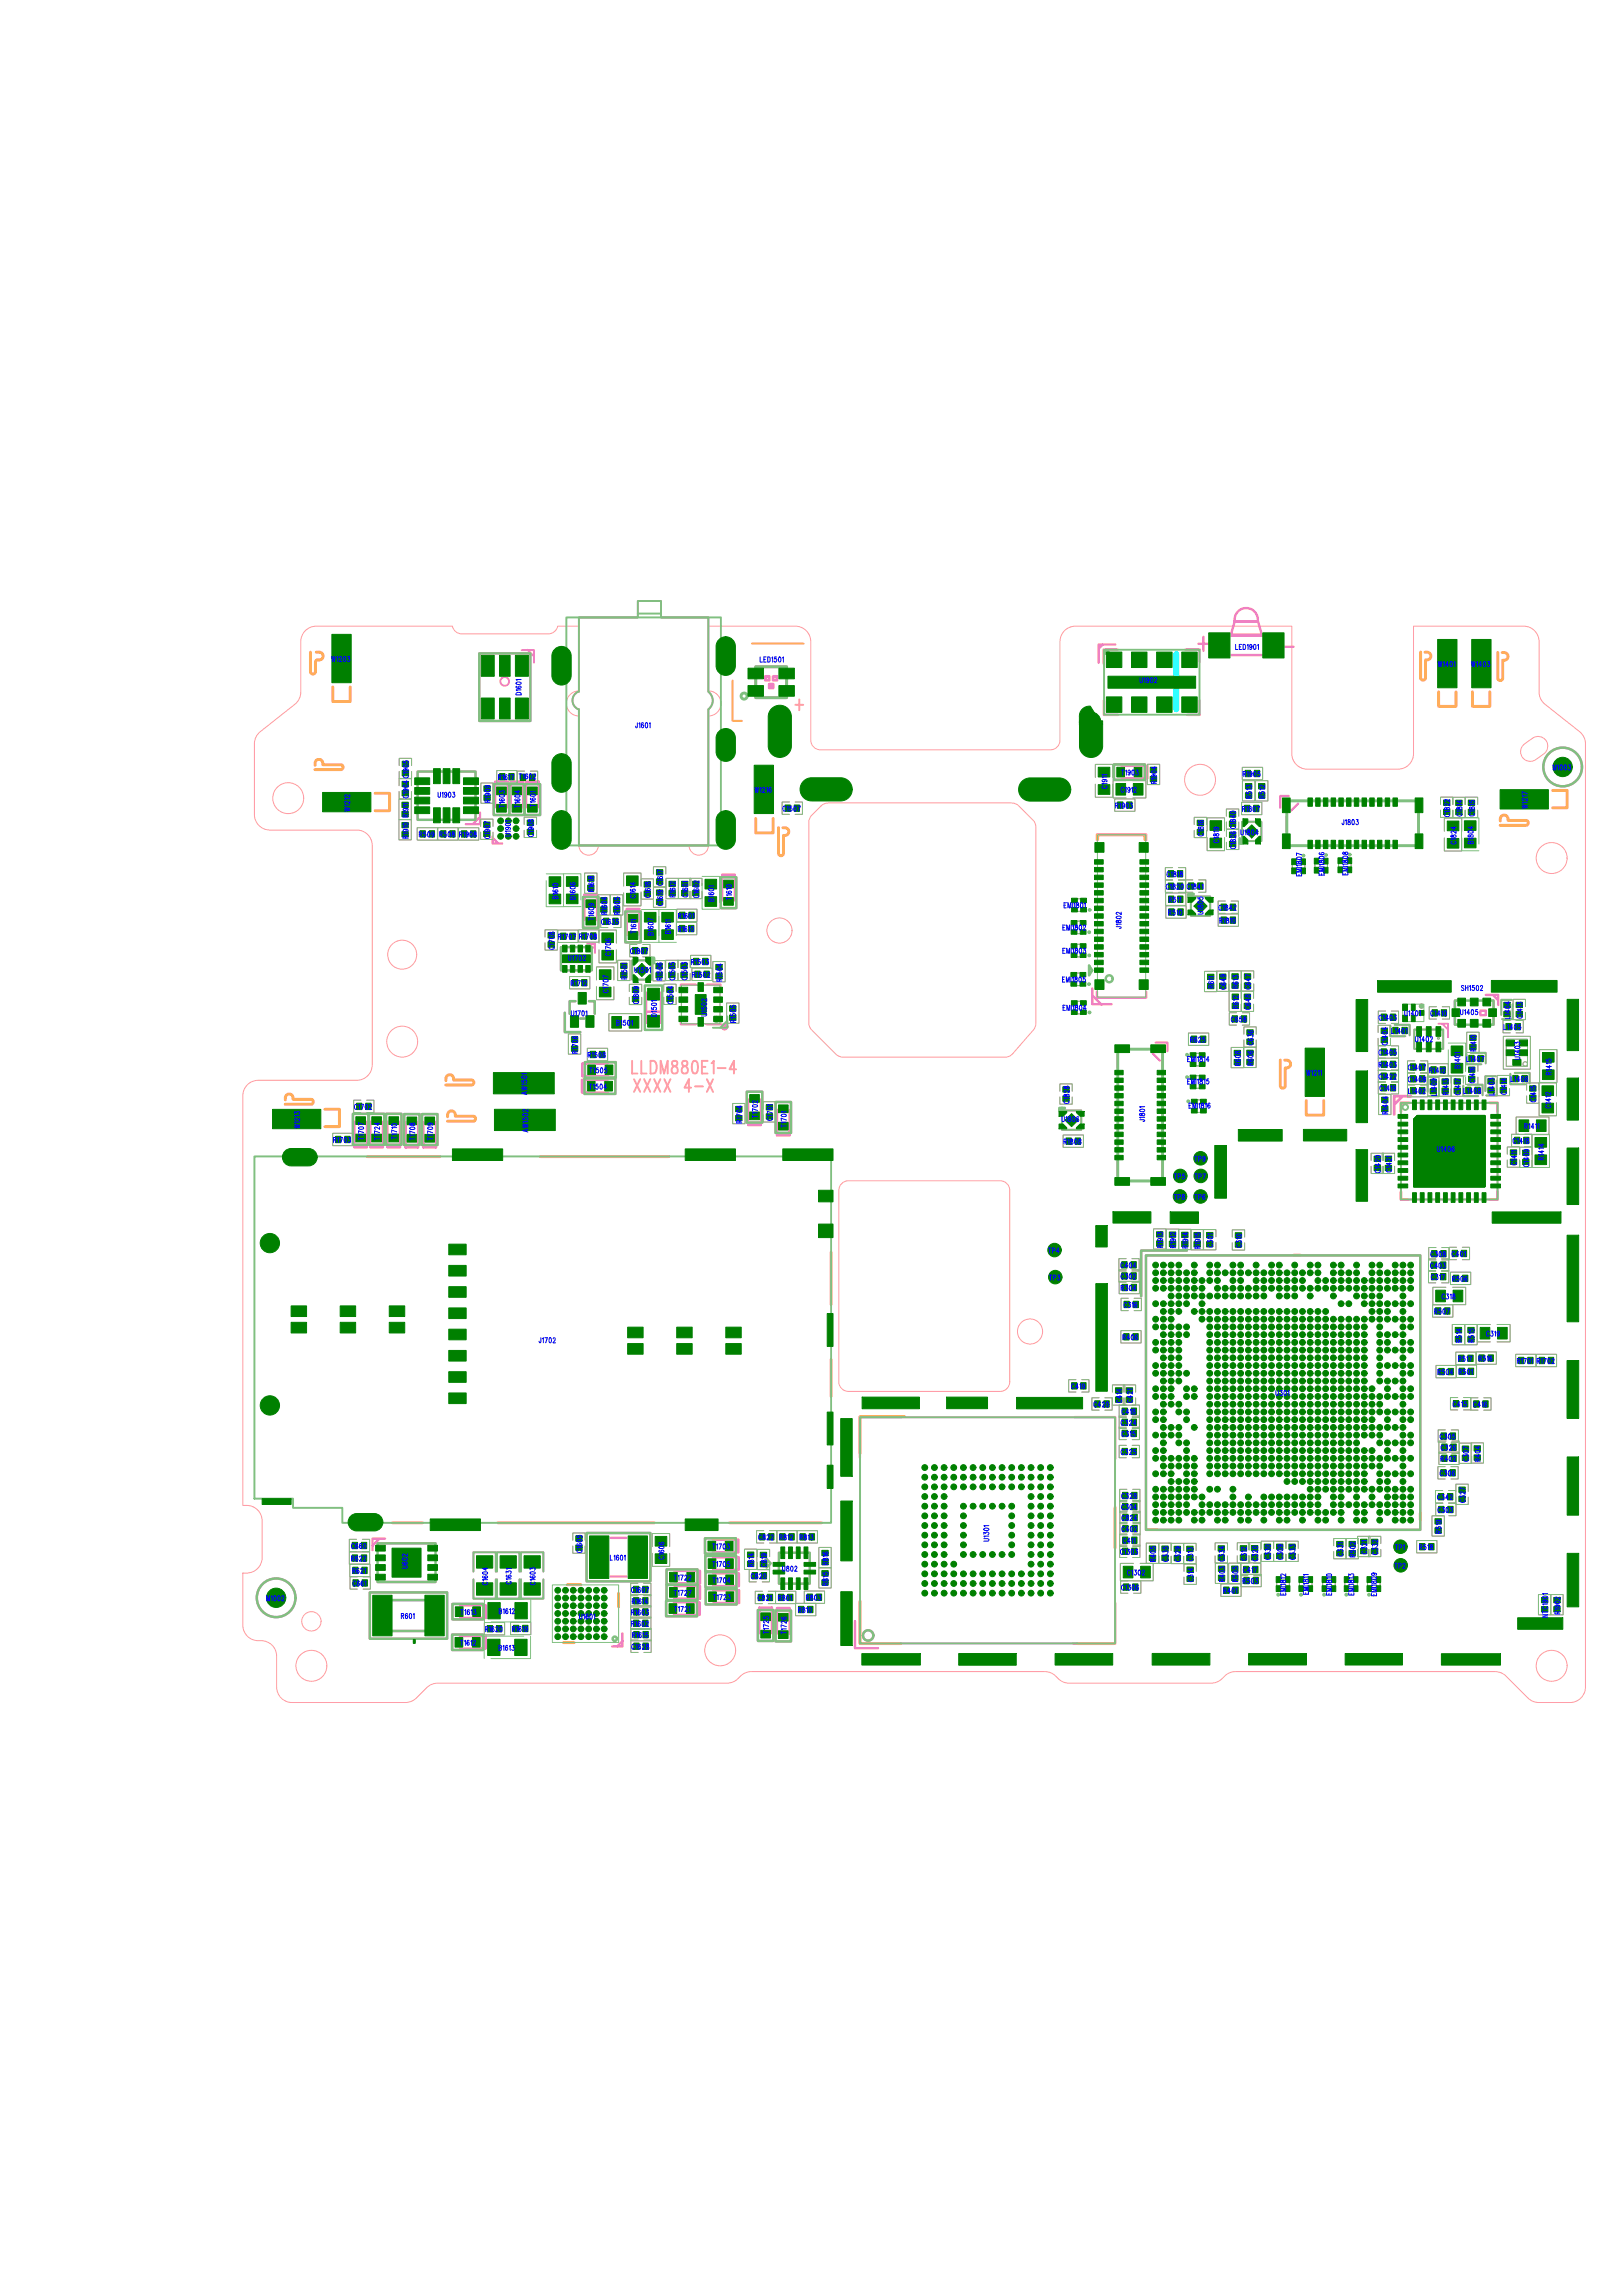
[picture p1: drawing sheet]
<svg xmlns="http://www.w3.org/2000/svg" width="210mm" height="297mm" viewBox="0 0 210 297" stroke-linecap="round" stroke-linejoin="round" font-family="sans-serif">
<defs><g id="words">
<text font-size="95.5" fill="#008000" x="190.8" y="215.4" transform="rotate(-90 190.8 215.4)">SH1502x1</text>
<text font-size="88.6" fill="#008000" x="108.8" y="202.9">SH1502</text>
<text font-size="49.6" fill="#00f" x="32.8" y="191.1">J1702</text>
<text font-size="37.1" fill="#008000" x="147.5" y="193.5">U301</text>
<text font-size="32.3" fill="#00f" x="71.4" y="105.4">J1601</text>
<text font-size="30.2" fill="#80c080" x="110.5" y="209.1">U1301</text>
<text font-size="22.3" fill="#80c080" x="140.8" y="127">J1802</text>
<text font-size="18.6" fill="#00f" x="144.3" y="150.7">J1801</text>
<text font-size="13.9" fill="#80c080" x="180.2" y="153.6">U1406</text>
<text font-size="11.3" fill="#00f" x="153.1" y="89" transform="rotate(-90 153.1 89)">U1902x9</text>
<text font-size="9.5" fill="#00f" x="61.9" y="92.1">D1601</text>
<text font-size="9.2" fill="#008000" x="190.9" y="153.6" transform="rotate(-90 190.9 153.6)">U1406x41</text>
<text font-size="8.2" fill="#80c080" x="71.4" y="212">U1601</text>
<text font-size="7.9" fill="#00f" x="70.8" y="146.3" transform="rotate(-90 70.8 146.3)">AW1502x1</text>
<text font-size="7.3" fill="#00f" x="53.7" y="105.7">U1903</text>
<text font-size="7" fill="#008000" x="165.5" y="108.8">J1803</text>
<text font-size="6.9" fill="#ff80c0" x="154.9" y="84.4">LED1901</text>
<text font-size="6.6" fill="#008000" x="75.8" y="203.8">L1601</text>
<g font-size="6.3" fill="#008000">
<text x="42.9" y="87.4">W1203</text>
<text x="47.7" y="211.3">R601</text>
</g>
<text font-size="6.3" fill="#00f" x="199.5" y="104.7" transform="rotate(-90 199.5 104.7)">W1217x1</text>
<text font-size="6.2" fill="#008000" x="87.9" y="132.5">U1502</text>
<text font-size="6.1" fill="#00f" x="83.3" y="132.5">D1501</text>
<text font-size="5.9" fill="#80c080" x="48" y="204">U602</text>
<text font-size="5.5" fill="#008000" x="99.1" y="204.9">U802</text>
<text font-size="5.3" fill="#80c080" x="72.9" y="132.9">U1701</text>
<g font-size="4.6" fill="#80c080">
<text x="95.7" y="90">LED1501</text>
<text x="63.7" y="104.9">T1603T1604T1601</text>
<text x="75.3" y="119.5">T1609</text>
<text x="93.1" y="117">T1610</text>
<text x="80.8" y="121.4">T1611</text>
<text x="45.5" y="147.9">T1707</text>
<text x="49.8" y="147.9">T1710</text>
<text x="52.1" y="148">T1708</text>
<text x="97.9" y="211.8">T1725</text>
<text x="100.2" y="211.9">T1726</text>
</g>
<g font-size="4.6" fill="#00f">
<text x="47.6" y="147.9">T1724</text>
<text x="54.5" y="148">T1709</text>
<text x="96.5" y="145.1">T1702</text>
<text x="100.2" y="146.4">T1701</text>
</g>
<text font-size="4.4" fill="#008000" x="141.7" y="102.6">C1911</text>
<g font-size="4.4" fill="#80c080">
<text x="156.2" y="109.5">C1819</text>
<text x="186.9" y="109.5">C1824</text>
<text x="80.6" y="116.6">C1614</text>
<text x="77.5" y="124">C1706</text>
<text x="77.1" y="128.8">C1707</text>
<text x="194.5" y="137.8">U1403</text>
<text x="187.4" y="138.6">B1401</text>
<text x="199.1" y="143.8">C1412</text>
<text x="84.3" y="202.1">C1606</text>
</g>
<text font-size="4.3" fill="#80c080" x="187.9" y="132.3">U1405</text>
<text font-size="4.1" fill="#00f" x="182.6" y="135.9">U1402</text>
<text font-size="3.6" fill="#00f" x="75.9" y="124.5" transform="rotate(-90 75.9 124.5)">U1702x9</text>
<g font-size="3.4" fill="#008000">
<text x="160.2" y="108.8">U1804</text>
<text x="81.7" y="126.6">U1501</text>
</g>
<text font-size="3.1" fill="#80c080" x="136.9" y="145.8">U1806</text>
<g font-size="2.9" fill="#00f">
<text x="62.7" y="209.4">B1612</text>
<text x="62.6" y="214.2">B1613</text>
</g>
<g font-size="2.7" fill="#80c080">
<text x="51.6" y="100.4">C1905</text>
<text x="148.4" y="101.2">R1904</text>
<text x="51.6" y="103">C1904</text>
<text x="62.2" y="103.6">R1909</text>
<text x="67.8" y="108">C1908</text>
<text x="62.2" y="108.2">C1907</text>
<text x="154.5" y="108">C1816</text>
<text x="158.7" y="109.5">C1826</text>
<text x="75.6" y="115.2">R1618</text>
<text x="83" y="116">C1618 R1612</text>
<text x="84.5" y="114.4">C1617</text>
<text x="84.5" y="117">C1619</text>
<text x="87.8" y="115.9">C1601C1602</text>
<text x="70.5" y="122.6">C1708</text>
<text x="81.4" y="129.6">C1809</text>
<text x="84.4" y="126.6">R1506</text>
<text x="85.9" y="129.6">C1504</text>
<text x="86.1" y="126.5">C1505C1503</text>
<text x="92.2" y="126.7">R1504</text>
<text x="155.8" y="128">R611C649R613</text>
<text x="159" y="130.5">R612C648</text>
<text x="160.6" y="127.9">C647</text>
<text x="194.2" y="131.6">L1404C1413</text>
<text x="94" y="132.1">R1505</text>
<text x="161" y="135.1">C636</text>
<text x="178.3" y="134.9">C1404</text>
<text x="137.1" y="142.5">C1828</text>
<text x="184.6" y="141.6">L1409R1413C1417</text>
<text x="192.1" y="141.5">L1403C1414</text>
<text x="197.5" y="142.4">C1415</text>
<text x="177.4" y="151.5">C1420C1421</text>
<text x="195" y="150.6">C1411C1409</text>
<text x="155.7" y="161.3">C301</text>
<text x="159.5" y="161.4">C310</text>
<text x="144" y="181.4">C414C421</text>
<text x="188.8" y="189">C307R404</text>
<text x="188.4" y="194.3">C327</text>
<text x="74.1" y="200.6">C1605</text>
<text x="96.3" y="202.7">R814</text>
<text x="98" y="202.7">C819</text>
<text x="150" y="201.9">C335C329C313</text>
<text x="157.2" y="201.9">C334 C312C320C330C309C333</text>
<text x="172.6" y="201.3">C331R502C321C332</text>
<text x="153.2" y="204.6">C314</text>
</g>
<g font-size="2.7" fill="#00f">
<text x="158.7" y="106.9">C1840</text>
<text x="63.9" y="141.1">AW1501</text>
<text x="178.3" y="143.9">R1404</text>
<text x="189.6" y="139.9">C1416</text>
<text x="94.7" y="145.1">R1704</text>
<text x="98.8" y="144.8">C1701</text>
<text x="199" y="208.6">NTC1901R1902</text>
</g>
<text font-size="2.6" fill="#80c080" x="167.2" y="112.7">EMI1807 EMI1806 EMI1808</text>
<text font-size="2.6" fill="#00f" x="165.2" y="206.2">EMI1812 EMI1811 EMI1810 EMI1813 EMI1809</text>
<g font-size="2.5" fill="#ff9c9c">
<text x="102.9" y="91.9">+</text>
<text x="81.8" y="138.9">LLDM880E1-4</text>
<text x="82" y="141.3">XXXX 4-X</text>
</g>
<text font-size="2.5" fill="#00f" x="99.7" y="105.3" transform="rotate(-90 99.7 105.3)">W1216x1</text>
<text font-size="2.4" fill="#00f" x="144" y="103">C1912</text>
<text font-size="2.4" fill="#008000" x="181.5" y="131.9">U1401</text>
<g font-size="2.4" fill="#80c080">
<text x="185.4" y="168.5">C318</text>
<text x="191.1" y="173.3">C319</text>
<text x="144.9" y="204.2">C1302</text>
</g>
<g font-size="2.3" fill="#00f">
<text x="75.1" y="141.4">T1504</text>
<text x="75.2" y="139.2">T1505</text>
</g>
<g font-size="2.3" fill="#ff80c0">
<text x="91.1" y="203.1">T1705</text>
<text x="86" y="208.9">T1721</text>
<text x="86.1" y="204.9">T1722T1704</text>
</g>
<g font-size="1.8" fill="#80c080">
<text x="138.7" y="117.7">EMI1801</text>
<text x="138.6" y="123.6">EMI1803</text>
<text x="138.6" y="120.6">EMI1802</text>
<text x="138.6" y="127.3">EMI1805</text>
<text x="138.6" y="131">EMI1804</text>
</g>
<g font-size="1.8" fill="#00f">
<text x="153.4" y="137.7">EMI1814</text>
<text x="153.4" y="140.6">EMI1815</text>
<text x="153.5" y="143.7">EMI1816</text>
<text x="154.5" y="150.5">TP9</text>
<text x="137.1" y="162.6" transform="rotate(-90 137.1 162.6)">TP4x1</text>
<text x="137.2" y="166.1" transform="rotate(-90 137.2 166.1)">TP3x1</text>
<text x="180.4" y="203.1">TP2</text>
</g>
<g font-size="1.7" fill="#00f">
<text x="64.2" y="101.1">R1617T1602</text>
<text x="160.7" y="100.7">R1905</text>
<text x="144.2" y="104.8">R1903</text>
<text x="160.6" y="105.2">R1807</text>
<text x="87.5" y="119">R1601</text>
<text x="150.8" y="117">R511</text>
<text x="150.8" y="118.6">R510</text>
<text x="156" y="118.1" transform="rotate(-90 156 118.1)">U1805x5</text>
<text x="157.6" y="119.7">R1810</text>
<text x="72.1" y="121.7">R1707R1708</text>
<text x="87.5" y="120.8">R1610</text>
<text x="89.3" y="125">R1503</text>
<text x="73.6" y="127.8">R1712</text>
<text x="83.7" y="126.3" transform="rotate(-90 83.7 126.3)">U1501x5</text>
<text x="89.5" y="126.7">R1502</text>
<text x="75.9" y="137">R1508</text>
<text x="153.7" y="135.1">R625</text>
<text x="179.8" y="133.9">L1401</text>
<text x="189.6" y="137.6">L1407</text>
<text x="178.3" y="138.3">R1403 C1407</text>
<text x="184.7" y="139">R1412</text>
<text x="189.2" y="141.7">L1408</text>
<text x="195.3" y="140.2">L1406</text>
<text x="43" y="148">R1703</text>
<text x="137.5" y="148.3">R1808</text>
<text x="144.8" y="167.2">R304</text>
<text x="145" y="173.6">R406</text>
<text x="185.3" y="170.2">R507</text>
<text x="185.8" y="178.1">R504R501</text>
<text x="188.3" y="176.3">R517R516</text>
<text x="196.1" y="176.6">R1701R1702</text>
<text x="186.1" y="189.3">R402</text>
<text x="45.2" y="203.8">R621</text>
<text x="183.3" y="200.7">R518</text>
<text x="81.5" y="209.2">R1603</text>
<text x="81.5" y="207.7">R1614</text>
<text x="160.5" y="205.1">R503</text>
<text x="62.6" y="211.3">R1620 R1619</text>
<text x="81.5" y="210.6">R1602</text>
<text x="81.6" y="212.1">R1615</text>
</g>
<g font-size="1.6" fill="#00f">
<text x="101.2" y="105.1">C1507</text>
<text x="150.8" y="113.6">C1818</text>
<text x="77.7" y="119.8">C1635</text>
<text x="157.6" y="118">C1842</text>
<text x="81.5" y="123.6">C1807</text>
<text x="184.9" y="131.6">C1410</text>
<text x="159.1" y="132.4">C658</text>
<text x="178.3" y="132.2">C1403</text>
<text x="178.3" y="136.7">C1405</text>
<text x="194.5" y="133.4">L1405</text>
<text x="45.8" y="143.7">C1702</text>
<text x="178.3" y="139.8">C1422 C1408</text>
<text x="195.6" y="148.1">C1418</text>
<text x="144.8" y="165.7">C302</text>
<text x="144.8" y="164.2">C404</text>
<text x="184.8" y="164.2">C403</text>
<text x="184.8" y="165.7">C317R506</text>
<text x="184.9" y="162.8">C308C401</text>
<text x="141.3" y="182.2">C420</text>
<text x="144.8" y="184.6">C324</text>
<text x="187.7" y="182.2">C415C416</text>
<text x="144.8" y="188.4">C325</text>
<text x="186.1" y="191.1">C306</text>
<text x="186.1" y="186.4">C305</text>
<text x="186.2" y="187.8">C326</text>
<text x="144.9" y="195.5">C304</text>
<text x="144.9" y="194.1">C328</text>
<text x="144.9" y="196.9">C824</text>
<text x="185.8" y="194.2">C342</text>
<text x="185.8" y="195.9">C303</text>
<text x="45.2" y="200.5">C660</text>
<text x="144.9" y="201.3">C1303</text>
<text x="144.9" y="199.8">C411</text>
<text x="144.9" y="198.3">C402</text>
<text x="64.5" y="209.4" transform="rotate(-90 64.5 209.4)">B1612x2</text>
<text x="81.6" y="206.2">C1607</text>
<text x="96.9" y="204.4">C820</text>
<text x="145" y="205.9">C1306</text>
<text x="64.5" y="214.2" transform="rotate(-90 64.5 214.2)">B1613x2</text>
<text x="81.6" y="213.6">C1628</text>
</g>
<g font-size="1.6" fill="#80c080">
<text x="150.8" y="115.2">C1820C1841</text>
<text x="145.1" y="169.3">C316</text>
<text x="138.3" y="179.9">C419</text>
<text x="144.8" y="183.2">C418</text>
<text x="144.8" y="186">C315</text>
<text x="160.5" y="203.6">C417</text>
<text x="45.3" y="205.4">C661</text>
</g>
<g font-size="1.5" fill="#00f">
<text x="72.4" y="116.9" transform="rotate(-90 72.4 116.9)">B1610x2 B1610x1</text>
<text x="74.6" y="116.9" transform="rotate(-90 74.6 116.9)">B1606x2 B1606x1</text>
</g>
<g font-size="1.2" fill="#00f">
<text x="80.2" y="133" transform="rotate(-90 80.2 133)">B1501x1</text>
<text x="197.7" y="146.4" transform="rotate(-90 197.7 146.4)">R1411x2</text>
</g>
<g font-size="1" fill="#00f">
<text x="42.9" y="85.6">W1203</text>
<text x="98.4" y="85.6">LED1501</text>
<text x="159.9" y="84">LED1901</text>
<text x="186.1" y="86.2">W1401</text>
<text x="190.4" y="86.2">W1403</text>
<text x="145.1" y="100.3">T1903</text>
<text x="201" y="99.6">M1003</text>
<text x="45.3" y="104.9" transform="rotate(-90 45.3 104.9)">W1212</text>
<text x="173.7" y="106.7">J1803</text>
<text x="66.1" y="108.2" transform="rotate(-90 66.1 108.2)">U1901</text>
<text x="160.6" y="108">U1804</text>
<text x="168.4" y="113.3" transform="rotate(-90 168.4 113.3)">EMI1807</text>
<text x="171.4" y="113.2" transform="rotate(-90 171.4 113.2)">EMI1806</text>
<text x="174.4" y="113.2" transform="rotate(-90 174.4 113.2)">EMI1808</text>
<text x="190.7" y="109.1" transform="rotate(-90 190.7 109.1)">B1804</text>
<text x="92.4" y="116.6" transform="rotate(-90 92.4 116.6)">B1601</text>
<text x="137.7" y="117.4">EMI1801</text>
<text x="72.3" y="121.5">R1707</text>
<text x="84.5" y="121" transform="rotate(-90 84.5 121)">B1607</text>
<text x="86.8" y="120.8" transform="rotate(-90 86.8 120.8)">B1611</text>
<text x="137.5" y="120.3">EMI1802</text>
<text x="137.5" y="123.3">EMI1803</text>
<text x="145.1" y="120.1" transform="rotate(-90 145.1 120.1)">J1802</text>
<text x="73.9" y="131.4">U1701</text>
<text x="91.5" y="131.4" transform="rotate(-90 91.5 131.4)">U1502</text>
<text x="137.5" y="127.1">EMI1805</text>
<text x="137.6" y="130.7">EMI1804</text>
<text x="180.9" y="131.2">C1403</text>
<text x="189" y="131.3">U1405</text>
<text x="189.1" y="128.1">SH1502</text>
<text x="169.1" y="139.1">W1211</text>
<text x="178.6" y="141.1">C1419</text>
<text x="182.3" y="141.5">L1402</text>
<text x="188.9" y="138.2" transform="rotate(-90 188.9 138.2)">B1401</text>
<text x="200.8" y="139" transform="rotate(-90 200.8 139)">R1415</text>
<text x="38.8" y="145.9" transform="rotate(-90 38.8 145.9)">W1213</text>
<text x="137.4" y="145.1">U1806</text>
<text x="186" y="149">U1406</text>
<text x="151.9" y="155.2">TP8</text>
<text x="151.9" y="152.5">TP5</text>
<text x="154.6" y="155.2">TP6</text>
<text x="154.6" y="152.5">TP7</text>
<text x="199.8" y="150" transform="rotate(-90 199.8 150)">R1414</text>
<text x="186.6" y="168.1">C318</text>
<text x="192.4" y="172.9">C319</text>
<text x="196.4" y="176.4">R1701</text>
<text x="165.1" y="180.6">U301</text>
<text x="52.7" y="202.9" transform="rotate(-90 52.7 202.9)">U602</text>
<text x="79" y="201.8">L1601</text>
<text x="85.9" y="201.7" transform="rotate(-90 85.9 201.7)">C1606</text>
<text x="92.2" y="200.4">T1703</text>
<text x="92.2" y="202.7">T1705</text>
<text x="128" y="199.4" transform="rotate(-90 128 199.4)">U1301</text>
<text x="180.6" y="200.5">TP1</text>
<text x="34.5" y="207.1">M1002</text>
<text x="51.9" y="209.4">R601</text>
<text x="63.1" y="205" transform="rotate(-90 63.1 205)">C1604</text>
<text x="66.2" y="204.9" transform="rotate(-90 66.2 204.9)">C1631</text>
<text x="69.3" y="205" transform="rotate(-90 69.3 205)">C1603</text>
<text x="87.2" y="204.4">T1722</text>
<text x="87.2" y="206.4">T1727</text>
<text x="87.3" y="208.5">T1721</text>
<text x="92.3" y="204.8">T1704</text>
<text x="92.3" y="207">T1723</text>
</g>
<g font-size=".8" fill="#00f">
<text x="149.6" y="101.1" transform="rotate(-90 149.6 101.1)">R1904x1 R1904x2</text>
<text x="52.7" y="105.7" transform="rotate(-90 52.7 105.7)">R1911x2 R1911x1</text>
<text x="63.3" y="103.5" transform="rotate(-90 63.3 103.5)">R1909x2 R1909x1</text>
<text x="161.9" y="103.2" transform="rotate(-90 161.9 103.2)">R513x2 R513x1</text>
<text x="163.6" y="103.2" transform="rotate(-90 163.6 103.2)">R512x2 R512x1</text>
<text x="52.7" y="108.3" transform="rotate(-90 52.7 108.3)">R1910x2 R1910x1</text>
<text x="76.8" y="115.2" transform="rotate(-90 76.8 115.2)">R1618x1 R1618x2</text>
<text x="78.4" y="118" transform="rotate(-90 78.4 118)">R1604x1 R1604x2</text>
<text x="80.1" y="118" transform="rotate(-90 80.1 118)">R1605x1 R1605x2</text>
<text x="87.3" y="115.9" transform="rotate(-90 87.3 115.9)">R1612x2 R1612x1</text>
<text x="81" y="126.5" transform="rotate(-90 81 126.5)">R1501x2 R1501x1</text>
<text x="85.6" y="126.5" transform="rotate(-90 85.6 126.5)">R1506x1 R1506x2</text>
<text x="157" y="127.9" transform="rotate(-90 157 127.9)">R611x2 R611x1</text>
<text x="160.1" y="127.9" transform="rotate(-90 160.1 127.9)">R613x1 R613x2</text>
<text x="160.2" y="130.5" transform="rotate(-90 160.2 130.5)">R612x2 R612x1</text>
<text x="161.7" y="127.9" transform="rotate(-90 161.7 127.9)">C647x1 C647x2</text>
<text x="195.3" y="131.5" transform="rotate(-90 195.3 131.5)">L1404x2 L1404x1</text>
<text x="74.7" y="136" transform="rotate(-90 74.7 136)">R1706x2 R1706x1</text>
<text x="160.4" y="137.8" transform="rotate(-90 160.4 137.8)">R608x2 R608x1</text>
<text x="162.1" y="137.7" transform="rotate(-90 162.1 137.7)">R606x2 R606x1</text>
<text x="190.9" y="135.8" transform="rotate(-90 190.9 135.8)">R1410x2 R1410x1</text>
<text x="179.5" y="143.8" transform="rotate(-90 179.5 143.8)">R1404x2 R1404x1</text>
<text x="185.8" y="141.5" transform="rotate(-90 185.8 141.5)">L1409x2 L1409x1</text>
<text x="187.3" y="141.4" transform="rotate(-90 187.3 141.4)">R1413x1 R1413x2</text>
<text x="188.9" y="141.4" transform="rotate(-90 188.9 141.4)">C1417x1 C1417x2</text>
<text x="193.3" y="141.4" transform="rotate(-90 193.3 141.4)">L1403x1 L1403x2</text>
<text x="194.8" y="141.4" transform="rotate(-90 194.8 141.4)">C1414x1 C1414x2</text>
<text x="95.9" y="145" transform="rotate(-90 95.9 145)">R1704x1 R1704x2</text>
<text x="150.4" y="161.2" transform="rotate(-90 150.4 161.2)">R1913x2 R1913x1</text>
<text x="152" y="161.3" transform="rotate(-90 152 161.3)">R1912x1 R1912x2</text>
<text x="153.6" y="161.3" transform="rotate(-90 153.6 161.3)">R1914x1 R1914x2</text>
<text x="155.2" y="161.3" transform="rotate(-90 155.2 161.3)">R1915x2 R1915x1</text>
<text x="189" y="173.6" transform="rotate(-90 189 173.6)">R514x2 R514x1</text>
<text x="190.7" y="173.6" transform="rotate(-90 190.7 173.6)">R515x2 R515x1</text>
<text x="145.1" y="181.4" transform="rotate(-90 145.1 181.4)">C414x2 C414x1</text>
<text x="191.5" y="188.9" transform="rotate(-90 191.5 188.9)">R404x2 R404x1</text>
<text x="97.4" y="202.7" transform="rotate(-90 97.4 202.7)">R814x2 R814x1</text>
<text x="107.1" y="202.4" transform="rotate(-90 107.1 202.4)">R816x1 R816x2</text>
<text x="149.4" y="201.9" transform="rotate(-90 149.4 201.9)">R405x1 R405x2</text>
<text x="175.3" y="201.3" transform="rotate(-90 175.3 201.3)">R502x2 R502x1</text>
<text x="186.4" y="198.4" transform="rotate(-90 186.4 198.4)">R519x2 R519x1</text>
<text x="107.1" y="205.1" transform="rotate(-90 107.1 205.1)">R815x2 R815x1</text>
<text x="158.4" y="204.5" transform="rotate(-90 158.4 204.5)">R403x2 R403x1</text>
<text x="160.1" y="204.5" transform="rotate(-90 160.1 204.5)">R505x1 R505x2</text>
<text x="201.8" y="208.5" transform="rotate(-90 201.8 208.5)">R1902x1 R1902x2</text>
</g>
<g font-size=".7" fill="#00f">
<text x="55" y="108.3" transform="rotate(-90 55 108.3)">R509x1</text>
<text x="57.6" y="108.3" transform="rotate(-90 57.6 108.3)">R508x1</text>
<text x="151.8" y="116.7" transform="rotate(-90 151.8 116.7)">R511x2</text>
<text x="151.8" y="118.4" transform="rotate(-90 151.8 118.4)">R510x2</text>
<text x="154.8" y="134.9" transform="rotate(-90 154.8 134.9)">R625x2</text>
<text x="145.8" y="164" transform="rotate(-90 145.8 164)">C404x1</text>
<text x="145.8" y="167" transform="rotate(-90 145.8 167)">R304x2</text>
<text x="185.8" y="164.1" transform="rotate(-90 185.8 164.1)">C403x2</text>
<text x="187" y="165.6" transform="rotate(-90 187 165.6)">C317x1</text>
<text x="188.7" y="165.8" transform="rotate(-90 188.7 165.8)">R506x2</text>
<text x="146" y="173.4" transform="rotate(-90 146 173.4)">R406x2</text>
<text x="186.4" y="170" transform="rotate(-90 186.4 170)">R507x2</text>
<text x="186.8" y="177.9" transform="rotate(-90 186.8 177.9)">R504x2</text>
<text x="189.4" y="176.1" transform="rotate(-90 189.4 176.1)">R517x2</text>
<text x="189.4" y="177.8" transform="rotate(-90 189.4 177.8)">R501x2</text>
<text x="190.5" y="176.1" transform="rotate(-90 190.5 176.1)">R517x1</text>
<text x="192" y="176.1" transform="rotate(-90 192 176.1)">R516x2</text>
<text x="142.3" y="182" transform="rotate(-90 142.3 182)">C420x2</text>
<text x="187.2" y="189.1" transform="rotate(-90 187.2 189.1)">R402x1</text>
<text x="46.2" y="202" transform="rotate(-90 46.2 202)">R622x1</text>
<text x="46.2" y="203.6" transform="rotate(-90 46.2 203.6)">R621x2</text>
<text x="101.5" y="199.2" transform="rotate(-90 101.5 199.2)">R812x1</text>
<text x="104.1" y="199.2" transform="rotate(-90 104.1 199.2)">R813x2</text>
<text x="145.9" y="198.2" transform="rotate(-90 145.9 198.2)">C402x1</text>
<text x="162.7" y="203.5" transform="rotate(-90 162.7 203.5)">C417x2</text>
<text x="184.3" y="200.5" transform="rotate(-90 184.3 200.5)">R518x2</text>
<text x="101.3" y="207.1" transform="rotate(-90 101.3 207.1)">R801x1</text>
<text x="103.9" y="208.6" transform="rotate(-90 103.9 208.6)">R810x2</text>
<text x="105" y="207" transform="rotate(-90 105 207)">R803x2</text>
<text x="159" y="206.1" transform="rotate(-90 159 206.1)">R401x1</text>
<text x="161.6" y="204.9" transform="rotate(-90 161.6 204.9)">R503x2</text>
<text x="67" y="211.1" transform="rotate(-90 67 211.1)">R1619x2</text>
</g>
<text font-size=".5" fill="#008000" x="53.5" y="212.5">SH2</text>
</g></defs>
<g fill="none" stroke="#ff9c9c" stroke-width=".13">
<path d="M39.5 81.6l.4-.3 .5-.2 .5-.1h17.6a1.25 1.25 0 0 0 1.3 1h11.1a1.25 1.25 0 0 0 1.3-1h2.7v8.4a1.63 1.63 0 0 0-1.6 1.6 1.63 1.63 0 0 0 1.6 1.6v16.8a1.25 1.25 0 0 0 1.3 1.2 1.25 1.25 0 0 0 1.2-1.2h11.8a1.25 1.25 0 0 0 1.2 1.2 1.25 1.25 0 0 0 1.3-1.2v-16.8a1.63 1.63 0 0 0 1.6-1.6 1.63 1.63 0 0 0-1.6-1.6v-8.4h11.2a2 2 0 0 1 2 2v12.8a1.25 1.25 0 0 0 1.3 1.2h29.7a1.25 1.25 0 0 0 1.3-1.2v-12.8a2 2 0 0 1 2-2h28v16.5a2 2 0 0 0 2 2h11.7a2 2 0 0 0 2-2v-16.5h14.3a2 2 0 0 1 2 2v6.5a2 2 0 0 0 .7 1.6l4.5 3.6a2 2 0 0 1 .8 1.5v122.1a2 2 0 0 1-2 2h-4.1a2 2 0 0 1-1.4-.6l-2.8-2.9a2 2 0 0 0-1.4-.5h-33.6a2.19 2.19 0 0 0-1.8 .9 2 2 0 0 1-1.4 .6h-18.3a2.19 2.19 0 0 1-1.8-1 2 2 0 0 0-1.4-.5h-38a2.19 2.19 0 0 0-1.7 .9 2 2 0 0 1-1.4 .6h-37.5a2 2 0 0 0-1.4 .5l-1.3 1.4a2 2 0 0 1-1.4 .6h-14.7a2 2 0 0 1-2-2v-4a2.05 2.05 0 0 0-2.4-2 2 2 0 0 1-2-2v-6.8a2.09 2.09 0 0 0 2.5-2v-4.7a2.08 2.08 0 0 0-2.5-2v-53a2 2 0 0 1 2-2h12.8a2 2 0 0 0 2-2v-28.4a2 2 0 0 0-2-2h-11.3a2 2 0 0 1-2-2v-9.2a2 2 0 0 1 .8-1.5l4.5-3.6a2 2 0 0 0 .7-1.6v-6.5l.1-.5 .2-.5zM197.1 96.5a3.5 3.5 0 0 1 2-1.2 1.25 1.25 0 0 1 1.1 .8 1.25 1.25 0 0 1-.4 1.4 2.27 2.27 0 0 1-2 1 1.25 1.25 0 0 1-.7-2zM106.3 104.3l.4-.3 .5-.1h23.7l.5 .1 .4 .3 2 2 .2 .7v25.4v.3l-.3 .5-2.7 3.1a1.25 1.25 0 0 1-.9 .5l-21.3-.1-.6-.3-3.3-3.3-.2-.7v-26l.2-.7z"/>
<circle cx="37.3" cy="103.3" r="2"/>
<circle cx="155.3" cy="100.9" r="2"/>
<circle cx="200.8" cy="111" r="2"/>
<circle cx="52" cy="134.8" r="2"/>
<circle cx="52" cy="123.5" r="1.88"/>
<circle cx="100.9" cy="120.4" r="1.63"/>
<circle cx="40.3" cy="215.5" r="2"/>
<circle cx="40.3" cy="209.8" r="1.25"/>
<circle cx="93.2" cy="213.5" r="2"/>
</g>
<g fill="none" stroke="#ff80c0" stroke-width=".13">
<path d="M51.6 103.4h1.6v2.6h-1.6zM51.6 106h1.6v2.7h-1.6zM54 107.1h2.6v1.6h-2.6zM56.6 107.1h2.7v1.6h-2.7zM59.3 107.1h2.7v1.6h-2.7zM77.3 115.8h1.6v2.6h-1.6zM79 115.8h1.6v2.6h-1.6zM160.8 101h1.6v2.6h-1.6zM162.5 101h1.6v2.6h-1.6zM186.4 104.1v-1h1.6v1v-1h1.6v1M189.6 104.1v-1h1.6v1M189.6 104.8v1h1.6v-1"/>
<path d="M73.6 133.8h1.6v2.6h-1.6zM78.8 131.1h4.2v2.3h-4.2zM79.9 124.2h1.6v2.7h-1.6zM159.3 135.5h1.6v2.6h-1.6zM161 135.5h1.6v2.6h-1.6zM179.3 139.9h-.9v1.6h.9M180 139.9h1v1.6h-1M189.8 133.5h1.6v2.7h-1.6zM199.2 135.8h2.3v4.2h-2.3zM149.3 159h1.6v2.6h-1.6zM150.9 159h1.6v2.6h-1.6zM152.5 159h1.6v2.7h-1.6z"/>
<path d="M154.1 159.1h1.6v2.6h-1.6zM198.3 146.8h2.2v4.2h-2.2zM187.9 171.4h1.6v2.6h-1.6zM189.6 171.4h1.6v2.6h-1.6zM98.8 198h-.9v1.6h.9M99.6 198h.9v1.6h-.9M148.3 199.6h1.6v2.7h-1.6zM185.3 196.1h1.6v2.6h-1.6zM45.2 200.8h2.6v1.6h-2.6zM98.7 205.9h-1v1.6h1M99.4 205.9h1v1.6h-1M103 207.4h2.6v1.6h-2.6z"/>
<path d="M106 202.8h1.6v2.6h-1.6zM106 200.2h1.6v2.6h-1.6zM157.3 202.2h1.6v2.7h-1.6zM158 204.9h2.6v1.6h-2.6zM159 202.2h1.6v2.7h-1.6z"/>
</g>
<g fill="none" stroke="#ff80c0" stroke-width=".32">
<path d="M142.7 83.4l-.5 .5M142.9 90.6v1.9h1.8M144.2 98.9h4v2h-4zM144.3 83.4h-2.1v2.3M144.6 84h-1.8v1.9M145.2 99.1h3.2M153.4 84h1.9v1.6M155.3 90.7v1.8h-1.6M63.8 108.2v.9h1.2M77.3 115.7v3.3M75.6 139.5h4v2h-4zM75.7 137.4h4v2h-4z"/>
<path d="M83.6 130.9h1.9M92.2 199.2h3.3M95.6 199.2v1.6M58.5 211.5h4v2h-4zM58.5 207.5h4v2h-4zM59.5 213.3h3.3M59.5 211.7h3.3M59.5 209.3h3.3M59.5 207.7h3.3M90.6 205.2v1.6M92.3 207.4h3.3M95.7 205.8v1.6"/>
<circle cx="202.2" cy="99.2" r="2.5"/>
<circle cx="183.9" cy="130.2" r=".18"/>
<circle cx="35.7" cy="206.7" r="2.5"/>
</g>
<path d="M154.1 116h2.5v2.5h-2.5zM61.3 203.3v-2.5h2.9v2.5M61.3 204.3v2.5h2.9v-2.5M64.3 203.3v-2.5h2.9v2.5M64.3 204.3v2.5h2.9v-2.5M67.4 203.3v-2.5h2.9v2.5M67.4 204.3v2.5h2.9v-2.5" fill="none" stroke="#ff80c0" stroke-width=".25"/>
<path d="M149.6 134.9h1.5v1.1" fill="none" stroke="#ff80c0" stroke-width=".3"/>
<path d="M40.2 84.4v2.5a.32 .32 0 0 0 .3 .3 .32 .32 0 0 0 .3-.3M40.8 99a.54 .54 0 0 1 .4-.8 .54 .54 0 0 1 .6 .7h2.4a.33 .33 0 0 1 .2 .4 .33 .33 0 0 1-.2 .3h-3.4M43.1 88.9v1.9h2.2v-1.9M183.8 84.4v3.4a.33 .33 0 0 0 .4 .2 .33 .33 0 0 0 .3-.2v-2.4a.54 .54 0 0 0 .7-.6 .54 .54 0 0 0-.8-.4M186.2 89.5v1.9h2.2v-1.9M190.5 89.5v1.9h2.3v-1.9M193.8 84.4v3.4a.33 .33 0 0 0 .3 .2 .33 .33 0 0 0 .4-.2v-2.4a.54 .54 0 0 0 .7-.5 .54 .54 0 0 0-.8-.5M48.5 102.6h1.9v2.3h-1.9M200.9 102.3h1.9v2.2h-1.9M57.7 139.8a.54 .54 0 0 1 .5-.8 .54 .54 0 0 1 .5 .7h2.4a.33 .33 0 0 1 .2 .3 .33 .33 0 0 1-.2 .4h-3.4M36.9 142.3a.54 .54 0 0 1 .5-.8 .54 .54 0 0 1 .5 .7h2.4a.33 .33 0 0 1 .2 .3 .33 .33 0 0 1-.2 .4h-3.4" fill="none" stroke="#ffad5b" stroke-width=".38"/>
<g fill="#008000" stroke="#008000" stroke-width=".13">
<path d="M100 202.1h1.5v.5h-1.5z"/>
<path d="M100 203.1h1.5v.5h-1.5z"/>
<path d="M104 203.1h1.5v.5h-1.5z"/>
<path d="M104 202.1h1.5v.5h-1.5z"/>
<path d="M105.6 206.2h.7v.8h-.7z"/>
<path d="M104.5 207.8h.7v.8h-.7z"/>
<path d="M98.5 203.4h.7v.9h-.7z"/>
<path d="M97.3 203.4h.7v.9h-.7z"/>
<path d="M37.7 168.9h2v1.4h-2z"/>
<path d="M44 168.9h2v1.4h-2z"/>
<path d="M50.4 168.9h2v1.4h-2z"/>
<path d="M37.7 171.1h2v1.3h-2z"/>
<path d="M44 171.1h2v1.3h-2z"/>
<path d="M50.4 171.1h2v1.3h-2z"/>
<path d="M93.9 173.8h2v1.4h-2z"/>
<path d="M87.6 173.8h2v1.4h-2z"/>
<path d="M81.2 173.8h2v1.4h-2z"/>
<path d="M93.9 171.7h2v1.4h-2z"/>
<path d="M87.6 171.7h2v1.4h-2z"/>
<path d="M81.2 171.7h2v1.4h-2z"/>
<path d="M58.1 180.2h2.2v1.4h-2.2z"/>
<path d="M58.1 177.5h2.2v1.3h-2.2z"/>
<path d="M58.1 174.7h2.2v1.4h-2.2z"/>
<path d="M58.1 172h2.2v1.3h-2.2z"/>
<path d="M58.1 169.2h2.2v1.4h-2.2z"/>
<path d="M58.1 166.5h2.2v1.3h-2.2z"/>
<path d="M58.1 163.7h2.2v1.4h-2.2z"/>
<path d="M58.1 161h2.2v1.3h-2.2z"/>
<path d="M105.9 154h1.9v1.5h-1.9z"/>
<path d="M105.9 158.4h1.9v1.7h-1.9z"/>
<path d="M88.7 196.5h4.2v1.5h-4.2z"/>
<path d="M55.7 196.5h6.5v1.5h-6.5z"/>
<path d="M45.5 196l.7-.2h2.2a1.13 1.13 0 0 1 1.1 1.1 1.13 1.13 0 0 1-1.1 1.2h-2.2a1.12 1.12 0 0 1-1.1-.8 1.12 1.12 0 0 1 .4-1.3z"/>
<path d="M36.8 149l.5-.4h.4h2.2a1.13 1.13 0 0 1 1.1 1.1 1.13 1.13 0 0 1-1.1 1.1h-2.2a1.13 1.13 0 0 1-1-.6 1.13 1.13 0 0 1 .1-1.2z"/>
<path d="M58.5 148.6h6.5v1.5h-6.5z"/>
<path d="M88.7 148.6h6.5v1.5h-6.5z"/>
<path d="M101.3 148.6h6.5v1.5h-6.5z"/>
<path d="M33.9 193.9h3.8v.7h-3.8z"/>
<path d="M75.8 122.3h.6v.9h-.6z"/>
<path d="M74.8 122.3h.6v.9h-.6z"/>
<path d="M73.8 122.3h.6v.9h-.6z"/>
<path d="M72.8 122.3h.6v.9h-.6z"/>
<path d="M72.8 124.9h.6v.9h-.6z"/>
<path d="M73.8 124.9h.6v.9h-.6z"/>
<path d="M74.8 124.9h.6v.9h-.6z"/>
<path d="M75.8 124.9h.6v.9h-.6z"/>
<path d="M81.4 131.5h1.3v1.5h-1.3z"/>
<path d="M142.9 181.2h.6v.8h-.6z"/>
<path d="M138.7 178.9h.7v.8h-.7z"/>
<path d="M139.9 178.9h.6v.8h-.6z"/>
<path d="M155.4 134h.6v.9h-.6z"/>
<path d="M83.8 127.9h1.5v1.5h-1.5z"/>
<path d="M83.8 131.4h1.5v1.5h-1.5z"/>
<path d="M101.6 104.1h.7v.9h-.7z"/>
<path d="M102.8 104.1h.7v.9h-.7z"/>
<path d="M48.6 199.9h1.3v.8h-1.3z"/>
<path d="M48.6 201.2h1.3v.7h-1.3z"/>
<path d="M48.6 202.4h1.3v.8h-1.3z"/>
<path d="M48.6 203.7h1.3v.7h-1.3z"/>
<path d="M55.4 203.7h1.2v.7h-1.2z"/>
<path d="M55.4 202.4h1.2v.8h-1.2z"/>
<path d="M55.4 201.2h1.2v.7h-1.2z"/>
<path d="M55.4 199.9h1.2v.8h-1.2z"/>
<path d="M50.7 200.3h3.8v3.7h-3.8z"/>
<path d="M141.6 125.2h1.2v.6h-1.2z"/>
<path d="M141.6 124.2h1.2v.6h-1.2z"/>
<path d="M141.6 123.2h1.2v.6h-1.2z"/>
<path d="M141.6 122.2h1.2v.6h-1.2z"/>
<path d="M141.6 121.2h1.2v.6h-1.2z"/>
<path d="M141.6 120.2h1.2v.6h-1.2z"/>
<path d="M141.6 119.2h1.2v.6h-1.2z"/>
<path d="M141.6 118.2h1.2v.6h-1.2z"/>
<path d="M141.6 117.2h1.2v.6h-1.2z"/>
<path d="M141.6 116.2h1.2v.6h-1.2z"/>
<path d="M141.6 115.2h1.2v.6h-1.2z"/>
<path d="M141.6 114.2h1.2v.6h-1.2z"/>
<path d="M141.6 113.2h1.2v.6h-1.2z"/>
<path d="M141.6 112.2h1.2v.6h-1.2z"/>
<path d="M141.6 111.2h1.2v.6h-1.2z"/>
<path d="M147.5 111.2h1.1v.6h-1.1z"/>
<path d="M147.5 112.2h1.1v.6h-1.1z"/>
<path d="M147.5 113.2h1.1v.6h-1.1z"/>
<path d="M147.5 114.2h1.1v.6h-1.1z"/>
<path d="M147.5 115.2h1.1v.6h-1.1z"/>
<path d="M147.5 116.2h1.1v.6h-1.1z"/>
<path d="M147.5 117.2h1.1v.6h-1.1z"/>
<path d="M147.5 118.2h1.1v.6h-1.1z"/>
<path d="M147.5 119.2h1.1v.6h-1.1z"/>
<path d="M147.5 120.2h1.1v.6h-1.1z"/>
<path d="M147.5 121.2h1.1v.6h-1.1z"/>
<path d="M147.5 122.2h1.1v.6h-1.1z"/>
<path d="M147.5 123.2h1.1v.6h-1.1z"/>
<path d="M147.5 124.2h1.1v.6h-1.1z"/>
<path d="M147.5 125.2h1.1v.6h-1.1z"/>
<path d="M141.7 126.8h1.2v1.2h-1.2z"/>
<path d="M147.4 126.8h1.2v1.2h-1.2z"/>
<path d="M141.7 109h1.2v1.3h-1.2z"/>
<path d="M147.4 109h1.2v1.3h-1.2z"/>
<path d="M156.4 81.9h2.8v3.2h-2.8z"/>
<path d="M163.4 81.9h2.8v3.2h-2.8z"/>
<path d="M46.1 142.7h.7v.8h-.7z"/>
<path d="M47.3 142.7h.7v.8h-.7z"/>
<path d="M61.7 204.8h2.1v1.6h-2.1z"/>
<path d="M61.7 201.3h2.1v1.6h-2.1z"/>
<path d="M67.8 204.8h2.1v1.6h-2.1z"/>
<path d="M67.8 201.3h2.1v1.6h-2.1z"/>
<path d="M66.6 212.1h1.6v2.1h-1.6z"/>
<path d="M66.6 207.3h1.6v2.1h-1.6z"/>
<path d="M67.6 210.3h.7v.8h-.7z"/>
<path d="M140.2 92.6a1.25 1.25 0 0 1 1.4-.4 1.25 1.25 0 0 1 .8 1.2v2.5a1.25 1.25 0 0 1-1.2 1.2 1.25 1.25 0 0 1-1.3-1.2v-2.5z"/>
<path d="M132.1 101.3l.3-.4 .4-.2 .5-.1h3.8a1.5 1.5 0 0 1 1.5 1.5 1.5 1.5 0 0 1-1.5 1.5h-3.8a1.5 1.5 0 0 1-1.3-.8 1.5 1.5 0 0 1 .1-1.5z"/>
<path d="M143.2 84.4h2v2h-2z"/>
<path d="M146.4 84.4h2v2h-2z"/>
<path d="M149.7 84.4h2v2h-2z"/>
<path d="M152.9 84.4h2v2h-2z"/>
<path d="M152.9 90.2h2v2h-2z"/>
<path d="M149.7 90.2h2v2h-2z"/>
<path d="M146.4 90.2h2v2h-2z"/>
<path d="M143.2 90.2h2v2h-2z"/>
<path d="M93.9 199.4h1v1.2h-1z"/>
<path d="M91.6 199.4h1v1.2h-1z"/>
<path d="M64.2 210.3h.7v.8h-.7z"/>
<path d="M63.1 210.3h.6v.8h-.6z"/>
<path d="M157.6 201.2h.9v.7h-.9z"/>
<path d="M157.6 200h.9v.7h-.9z"/>
<path d="M145.7 179.5h.9v.7h-.9z"/>
<path d="M145.7 180.7h.9v.7h-.9z"/>
<path d="M46.8 201.2h.7v.8h-.7z"/>
<path d="M46.8 202.8h.7v.8h-.7z"/>
<path d="M159.2 118.6h.7v.9h-.7z"/>
<path d="M158 118.6h.7v.9h-.7z"/>
<path d="M159.1 106.2h.8v.7h-.8z"/>
<path d="M159.1 105h.8v.7h-.8z"/>
<path d="M153.7 116.1h1v.2l-.4 .4h-.6z"/>
<path d="M154.1 116.3h.3v.2h-.3z"/>
<path d="M153.7 117.7h.6l.4 .5v.2h-1z"/>
<path d="M154.1 117.9h.3v.3h-.3z"/>
<path d="M156 118.2l.5-.5h.5v.7h-1z"/>
<path d="M156.4 117.9h.2v.3h-.2z"/>
<path d="M156 116.1h1v.6h-.5l-.5-.4z"/>
<path d="M156.4 116.3h.2v.2h-.2z"/>
<path d="M153.8 114.2h.7v.8h-.7z"/>
<path d="M155 114.2h.7v.8h-.7z"/>
<path d="M145.5 168.3h.6v.9h-.6z"/>
<path d="M146.6 168.3h.7v.9h-.7z"/>
<path d="M146.6 172.5h.7v.9h-.7z"/>
<path d="M145.2 164.7h.7v.8h-.7z"/>
<path d="M146.4 164.7h.6v.8h-.6z"/>
<path d="M146.4 163.2h.6v.8h-.6z"/>
<path d="M146.4 166.2h.7v.8h-.7z"/>
<path d="M82 212.6h.7v.8h-.7z"/>
<path d="M83.2 212.6h.7v.8h-.7z"/>
<path d="M83.2 209.6h.7v.8h-.7z"/>
<path d="M82 209.6h.7v.8h-.7z"/>
<path d="M83.2 208.1h.7v.9h-.7z"/>
<path d="M82 208.1h.7v.9h-.7z"/>
<path d="M83.2 206.7h.7v.8h-.7z"/>
<path d="M82 206.7h.7v.8h-.7z"/>
<path d="M83.2 211.1h.7v.8h-.7z"/>
<path d="M82 211.1h.7v.8h-.7z"/>
<path d="M82 205.2h.7v.8h-.7z"/>
<path d="M83.2 205.2h.7v.8h-.7z"/>
<path d="M74.5 199.9h.8v.7h-.8z"/>
<path d="M74.5 198.7h.8v.7h-.8z"/>
<path d="M64.7 204.8h2.1v1.6h-2.1z"/>
<path d="M64.7 201.3h2.1v1.6h-2.1z"/>
<path d="M52 98.5h.9v.7h-.9z"/>
<path d="M52 99.7h.9v.7h-.9z"/>
<path d="M185.2 164.8h.7v.8h-.7z"/>
<path d="M189.3 165h.7v.8h-.7z"/>
<path d="M145.4 202.6h1.2v1.5h-1.2z"/>
<path d="M147.6 202.6h1.3v1.5h-1.3z"/>
<path d="M145.4 204.9h.7v.8h-.7z"/>
<path d="M146.6 204.9h.7v.8h-.7z"/>
<path d="M145.3 200.3h.7v.8h-.7z"/>
<path d="M146.5 200.3h.6v.8h-.6z"/>
<path d="M84.8 201h1.5v1.3h-1.5z"/>
<path d="M84.8 198.8h1.5v1.2h-1.5z"/>
<path d="M61.2 207.9h1v1.2h-1z"/>
<path d="M58.9 207.9h1v1.2h-1z"/>
<path d="M61.1 211.8h1v1.3h-1z"/>
<path d="M58.9 211.8h1v1.3h-1z"/>
<path d="M200.4 175.6h.7v.8h-.7z"/>
<path d="M199.2 175.6h.7v.8h-.7z"/>
<path d="M196.5 175.6h.7v.8h-.7z"/>
<path d="M197.7 175.6h.7v.8h-.7z"/>
<path d="M191.9 181.2h.7v.8h-.7z"/>
<path d="M190.7 181.2h.7v.8h-.7z"/>
<path d="M189.3 181.2h.7v.8h-.7z"/>
<path d="M188.1 181.2h.7v.8h-.7z"/>
<path d="M180.9 144.2h1.3v.5h-1.3z"/>
<path d="M180.9 145.2h1.3v.5h-1.3z"/>
<path d="M180.9 146.2h1.3v.5h-1.3z"/>
<path d="M180.9 147.2h1.3v.5h-1.3z"/>
<path d="M180.9 148.2h1.3v.5h-1.3z"/>
<path d="M180.9 149.2h1.3v.5h-1.3z"/>
<path d="M180.9 150.2h1.3v.5h-1.3z"/>
<path d="M180.9 151.2h1.3v.5h-1.3z"/>
<path d="M180.9 152.2h1.3v.5h-1.3z"/>
<path d="M180.9 153.2h1.3v.5h-1.3z"/>
<path d="M192.9 153.2h1.3v.5h-1.3z"/>
<path d="M192.9 152.2h1.3v.5h-1.3z"/>
<path d="M192.9 151.2h1.3v.5h-1.3z"/>
<path d="M192.9 150.2h1.3v.5h-1.3z"/>
<path d="M192.9 149.2h1.3v.5h-1.3z"/>
<path d="M192.9 148.2h1.3v.5h-1.3z"/>
<path d="M192.9 147.2h1.3v.5h-1.3z"/>
<path d="M192.9 146.2h1.3v.5h-1.3z"/>
<path d="M192.9 145.2h1.3v.5h-1.3z"/>
<path d="M192.9 144.2h1.3v.5h-1.3z"/>
<path d="M146.5 197.3h.7v.9h-.7z"/>
<path d="M186.4 163.3h.7v.8h-.7z"/>
<path d="M94.4 131.3h.8v.7h-.8z"/>
<path d="M94.4 130.1h.8v.7h-.8z"/>
<path d="M75.3 126.7h.7v.8h-.7z"/>
<path d="M74.1 126.7h.7v.8h-.7z"/>
<path d="M43.4 147h.7v.8h-.7z"/>
<path d="M44.6 147h.7v.8h-.7z"/>
<path d="M86.3 128.9h.8v.7h-.8z"/>
<path d="M86.3 127.7h.8v.7h-.8z"/>
<path d="M91.1 125.6h.7v.9h-.7z"/>
<path d="M89.9 125.6h.7v.9h-.7z"/>
<path d="M70.9 121.9h.8v.6h-.8z"/>
<path d="M70.9 120.7h.8v.7h-.8z"/>
<path d="M81.1 113.3h1.5v1.3h-1.5z"/>
<path d="M81.1 115.6h1.5v1.2h-1.5z"/>
<path d="M88 118h.6v.8h-.6z"/>
<path d="M89.1 118h.7v.8h-.7z"/>
<path d="M81.3 118.3h1.2v1h-1.2z"/>
<path d="M81.3 120.5h1.2v1h-1.2z"/>
<path d="M85.6 120.3h1.5v1.2h-1.5z"/>
<path d="M85.6 118h1.5v1.3h-1.5z"/>
<path d="M83.4 120.3h1.5v1.2h-1.5z"/>
<path d="M83.4 118h1.5v1.3h-1.5z"/>
<path d="M87.9 119.7h.7v.8h-.7z"/>
<path d="M89.1 119.7h.7v.8h-.7z"/>
<path d="M93.7 113.9h1.2v1h-1.2z"/>
<path d="M93.7 116.1h1.2v1h-1.2z"/>
<path d="M91.2 116h1.5v1.3h-1.5z"/>
<path d="M91.2 113.8h1.5v1.2h-1.5z"/>
<path d="M89.6 115.2h.9v.7h-.9z"/>
<path d="M89.6 114h.9v.7h-.9z"/>
<path d="M84.9 113.7h.9v.7h-.9z"/>
<path d="M84.9 112.5h.9v.7h-.9z"/>
<path d="M88.2 115.2h.8v.7h-.8z"/>
<path d="M88.2 114h.8v.7h-.8z"/>
<path d="M84.9 116.3h.9v.7h-.9z"/>
<path d="M84.9 115.1h.9v.7h-.9z"/>
<path d="M83.4 114.1h.8v.7h-.8z"/>
<path d="M83.4 115.3h.8v.6h-.8z"/>
<path d="M75.8 116.4h1.3v1h-1.3z"/>
<path d="M75.8 118.7h1.3v1h-1.3z"/>
<path d="M79.3 118.8h.7v.8h-.7z"/>
<path d="M78.1 118.8h.7v.8h-.7z"/>
<path d="M77.9 120.7h1.5v1.2h-1.5z"/>
<path d="M77.9 122.9h1.5v1.3h-1.5z"/>
<path d="M98.5 208.7h1.2v1h-1.2z"/>
<path d="M98.5 210.9h1.2v1h-1.2z"/>
<path d="M100.7 208.7h1.3v1h-1.3z"/>
<path d="M100.7 211h1.3v1h-1.3z"/>
<path d="M88.8 207.5h1v1.2h-1z"/>
<path d="M86.6 207.5h1v1.2h-1z"/>
<path d="M88.9 203.4h1v1.3h-1z"/>
<path d="M86.6 203.4h1v1.3h-1z"/>
<path d="M88.9 205.4h1v1.2h-1z"/>
<path d="M86.6 205.4h1v1.2h-1z"/>
<path d="M94 205.9h1v1.3h-1z"/>
<path d="M91.7 205.9h1v1.3h-1z"/>
<path d="M48.1 146.7h1.3v1h-1.3z"/>
<path d="M48.1 144.5h1.3v1h-1.3z"/>
<path d="M55 146.8h1.2v1h-1.2z"/>
<path d="M55 144.5h1.2v1h-1.2z"/>
<path d="M52.7 146.8h1.2v1h-1.2z"/>
<path d="M52.7 144.5h1.2v1h-1.2z"/>
<path d="M50.3 146.7h1.3v1h-1.3z"/>
<path d="M50.3 144.5h1.3v1h-1.3z"/>
<path d="M93.9 203.8h1v1.2h-1z"/>
<path d="M91.7 203.8h1v1.2h-1z"/>
<path d="M93.9 201.7h1v1.2h-1z"/>
<path d="M91.6 201.7h1v1.2h-1z"/>
<path d="M45.7 204.4h.7v.8h-.7z"/>
<path d="M46.9 204.4h.6v.8h-.6z"/>
<path d="M45.6 199.5h.7v.9h-.7z"/>
<path d="M46.8 199.5h.7v.9h-.7z"/>
<path d="M159.9 159.5h.8v.7h-.8z"/>
<path d="M159.9 160.7h.8v.7h-.8z"/>
<path d="M55.5 107.5h.7v.8h-.7z"/>
<path d="M162.3 99.7h.7v.8h-.7z"/>
<path d="M161.1 99.7h.7v.8h-.7z"/>
<path d="M138 147.2h.6v.8h-.6z"/>
<path d="M139.1 147.2h.7v.8h-.7z"/>
<path d="M137.5 141.8h.9v.7h-.9z"/>
<path d="M137.5 140.6h.9v.7h-.9z"/>
<path d="M137 143.8h1v.1l-.4 .5h-.6z"/>
<path d="M137.4 144h.3v.2h-.3z"/>
<path d="M137 145.4h.6l.4 .5v.1h-1z"/>
<path d="M137.4 145.6h.3v.3h-.3z"/>
<path d="M139.3 145.9l.5-.5h.5v.6h-1z"/>
<path d="M139.7 145.6h.2v.3h-.2z"/>
<path d="M139.3 143.8h1v.6h-.5l-.5-.5z"/>
<path d="M139.7 144h.2v.2h-.2z"/>
<path d="M138.7 144.1l.8 .8-.8 .9-.9-.9z"/>
<path d="M157.8 126h.8v.7h-.8z"/>
<path d="M157.8 127.2h.8v.7h-.8z"/>
<path d="M161 128.6h.8v.7h-.8z"/>
<path d="M161 129.8h.8v.7h-.8z"/>
<path d="M159.5 131.4h.6v.8h-.6z"/>
<path d="M160.6 131.4h.7v.8h-.7z"/>
<path d="M161.4 134.4h.8v.7h-.8z"/>
<path d="M161.4 133.2h.8v.7h-.8z"/>
<path d="M199.6 138.4h1.5v1.3h-1.5z"/>
<path d="M199.6 136.2h1.5v1.2h-1.5z"/>
<path d="M198.6 149.4h1.5v1.3h-1.5z"/>
<path d="M198.6 147.2h1.5v1.2h-1.5z"/>
<path d="M198.8 144.9h1.3v1.5h-1.3z"/>
<path d="M179.9 138.8h.7v.8h-.7z"/>
<path d="M178.7 138.8h.7v.8h-.7z"/>
<path d="M187.8 137.6h1.5v1.2h-1.5z"/>
<path d="M187.8 135.3h1.5v1.3h-1.5z"/>
<path d="M197.2 147.1h.7v.9h-.7z"/>
<path d="M196 147.1h.7v.9h-.7z"/>
<path d="M46 146.7h1.3v1h-1.3z"/>
<path d="M46 144.5h1.3v1h-1.3z"/>
<path d="M152.4 115.9h.7v.8h-.7z"/>
<path d="M178.7 134.2h.9v.7h-.9z"/>
<path d="M178.7 133h.9v.7h-.9z"/>
<path d="M186 82.7h2.5v6.3h-2.5z"/>
<path d="M195.8 139.1h.7v.9h-.7z"/>
<path d="M197 139.1h.6v.9h-.6z"/>
<path d="M195.8 137.1h1v.7h-1z"/>
<path d="M196.6 135.8h1.1v.8h-1.1z"/>
<path d="M196.6 134.6h1.1v.7h-1.1z"/>
<path d="M194.9 134.6h1.1v.7h-1.1z"/>
<path d="M194.9 135.8h1.1v.8h-1.1z"/>
<path d="M168.9 135.6h2.5v6.2h-2.5z"/>
<path d="M197.9 140.5h.9v.7h-.9z"/>
<path d="M197.9 141.7h.9v.7h-.9z"/>
<path d="M199.5 140.5h1.5v1.2h-1.5z"/>
<path d="M199.5 142.7h1.5v1.3h-1.5z"/>
<path d="M197 148.8h.9v.7h-.9z"/>
<path d="M197 150h.9v.7h-.9z"/>
<path d="M195.4 148.8h.9v.6h-.9z"/>
<path d="M195.4 149.9h.9v.7h-.9z"/>
<path d="M179.9 137.3h.7v.8h-.7z"/>
<path d="M178.7 137.3h.7v.8h-.7z"/>
<path d="M183.6 130.7h.7v.7h-.7z"/>
<path d="M181.5 129.9h.6v.8h-.6z"/>
<path d="M181.5 131.4h.6v.8h-.6z"/>
<path d="M185.3 130.6h.7v.9h-.7z"/>
<path d="M186.5 130.6h.7v.9h-.7z"/>
<path d="M179.9 131.2h.7v.8h-.7z"/>
<path d="M178.7 131.2h.7v.8h-.7z"/>
<path d="M178.7 140.3h.7v.8h-.7z"/>
<path d="M179.9 140.3h.7v.8h-.7z"/>
<path d="M178.7 135.7h.7v.8h-.7z"/>
<path d="M179.9 135.7h.7v.8h-.7z"/>
<path d="M180.2 132.9h.7v.8h-.7z"/>
<path d="M181.4 132.9h.7v.8h-.7z"/>
<path d="M177.8 150.8h.8v.6h-.8z"/>
<path d="M177.8 149.6h.8v.7h-.8z"/>
<path d="M179.3 150.8h.8v.6h-.8z"/>
<path d="M179.3 149.6h.8v.7h-.8z"/>
<path d="M150.4 201.2h.8v.7h-.8z"/>
<path d="M150.4 200h.8v.7h-.8z"/>
<path d="M153.6 201.2h.8v.7h-.8z"/>
<path d="M153.6 200h.8v.7h-.8z"/>
<path d="M151.9 201.2h.9v.7h-.9z"/>
<path d="M151.9 200h.9v.7h-.9z"/>
<path d="M191.5 171.7h1.3v1.5h-1.3z"/>
<path d="M193.8 171.7h1.2v1.5h-1.2z"/>
<path d="M185.8 166.9h1.2v1.5h-1.2z"/>
<path d="M188 166.9h1.3v1.5h-1.3z"/>
<path d="M187 169.2h.6v.8h-.6z"/>
<path d="M187.4 194.9h.6v.8h-.6z"/>
<path d="M186.2 194.9h.7v.8h-.7z"/>
<path d="M145.3 194.5h.7v.8h-.7z"/>
<path d="M146.5 194.5h.6v.8h-.6z"/>
<path d="M186.1 193.2h.7v.8h-.7z"/>
<path d="M187.3 193.2h.7v.8h-.7z"/>
<path d="M153.6 203.9h.8v.7h-.8z"/>
<path d="M153.6 202.7h.8v.7h-.8z"/>
<path d="M146.5 198.8h.6v.9h-.6z"/>
<path d="M145.3 198.8h.7v.9h-.7z"/>
<path d="M184.9 199.7h.7v.8h-.7z"/>
<path d="M189.1 161.8h.7v.8h-.7z"/>
<path d="M187.9 161.8h.7v.8h-.7z"/>
<path d="M186.5 161.8h.6v.8h-.6z"/>
<path d="M185.3 161.8h.7v.8h-.7z"/>
<path d="M176.1 200.3h.8v.7h-.8z"/>
<path d="M176.1 199.1h.8v.7h-.8z"/>
<path d="M177.5 200.3h.8v.7h-.8z"/>
<path d="M177.5 199.1h.8v.7h-.8z"/>
<path d="M192.6 175.3h.7v.8h-.7z"/>
<path d="M187.8 186.8h.7v.8h-.7z"/>
<path d="M186.6 186.8h.7v.8h-.7z"/>
<path d="M190 177h.7v.8h-.7z"/>
<path d="M187.4 177h.7v.9h-.7z"/>
<path d="M187.6 190.1h.7v.9h-.7z"/>
<path d="M186.5 190.1h.6v.9h-.6z"/>
<path d="M189.2 187.1h.9v.7h-.9z"/>
<path d="M189.2 188.3h.9v.6h-.9z"/>
<path d="M187.8 188.3h.7v.8h-.7z"/>
<path d="M187.7 185.4h.7v.8h-.7z"/>
<path d="M186.5 185.4h.7v.8h-.7z"/>
<path d="M156.6 106.2h1.5v1.2h-1.5z"/>
<path d="M156.6 108.4h1.5v1.3h-1.5z"/>
<path d="M158 117h.7v.8h-.7z"/>
<path d="M159.2 117h.7v.8h-.7z"/>
<path d="M160.9 108.2h.1l.5 .5v.5h-.6z"/>
<path d="M161 108.6h.3v.2h-.3z"/>
<path d="M162.7 108.6h.2v.2h-.2z"/>
<path d="M162.5 105.9h.6v1h-.1l-.5-.4z"/>
<path d="M162.7 106.3h.2v.3h-.2z"/>
<path d="M161 106.3h.3v.3h-.3z"/>
<path d="M161.1 107.6l.9-.9 .8 .9-.8 .8z"/>
<path d="M159.1 108.8h.8v.7h-.8z"/>
<path d="M159.1 107.7h.8v.6h-.8z"/>
<path d="M161 104.2h.7v.8h-.7z"/>
<path d="M162.2 104.2h.7v.8h-.7z"/>
<path d="M142.1 99.3h1.5v1.2h-1.5z"/>
<path d="M142.1 101.5h1.5v1.3h-1.5z"/>
<path d="M154.9 106.1h.9v.7h-.9z"/>
<path d="M154.9 107.3h.9v.7h-.9z"/>
<path d="M144.6 103.7h.7v.9h-.7z"/>
<path d="M145.8 103.7h.7v.9h-.7z"/>
<path d="M146.8 99.3h1v1.2h-1z"/>
<path d="M144.5 99.3h1v1.2h-1z"/>
<path d="M151.2 112.6h.7v.9h-.7z"/>
<path d="M152.4 112.6h.7v.9h-.7z"/>
<path d="M145.2 183.6h.7v.8h-.7z"/>
<path d="M146.4 183.6h.7v.8h-.7z"/>
<path d="M145.2 187.4h.7v.8h-.7z"/>
<path d="M146.4 187.4h.7v.8h-.7z"/>
<path d="M145.3 193.1h.7v.8h-.7z"/>
<path d="M146.5 193.1h.6v.8h-.6z"/>
<path d="M163.6 200.9h.8v.7h-.8z"/>
<path d="M163.6 199.8h.8v.6h-.8z"/>
<path d="M173 200.6h.8v.7h-.8z"/>
<path d="M173 199.4h.8v.7h-.8z"/>
<path d="M166.8 200.9h.8v.7h-.8z"/>
<path d="M166.8 199.8h.8v.6h-.8z"/>
<path d="M188.8 193.6h.8v.7h-.8z"/>
<path d="M188.8 192.4h.8v.7h-.8z"/>
<path d="M60 104.4h1.9v.9h-1.9z"/>
<path d="M60 103.1h1.9v.9h-1.9z"/>
<path d="M60 101.9h1.9v.9h-1.9z"/>
<path d="M60 100.6h1.9v.9h-1.9z"/>
<path d="M53.7 100.6h1.9v.9h-1.9z"/>
<path d="M53.7 101.9h1.9v.9h-1.9z"/>
<path d="M53.7 103.1h1.9v.9h-1.9z"/>
<path d="M53.7 104.4h1.9v.9h-1.9z"/>
<path d="M52 101.1h.9v.7h-.9z"/>
<path d="M52 102.3h.9v.7h-.9z"/>
<path d="M146.5 195.9h.7v.8h-.7z"/>
<path d="M145.3 195.9h.7v.8h-.7z"/>
<path d="M160.5 201.2h.8v.6h-.8z"/>
<path d="M160.5 200h.8v.7h-.8z"/>
<path d="M156.1 159.4h.9v.7h-.9z"/>
<path d="M156.1 160.6h.9v.7h-.9z"/>
<path d="M161.9 201.1h.9v.7h-.9z"/>
<path d="M161.9 199.9h.9v.7h-.9z"/>
<path d="M199.5 206.7h.8v.7h-.8z"/>
<path d="M199.5 207.9h.8v.6h-.8z"/>
<path d="M83.1 122.6h.6v.8h-.6z"/>
<path d="M81.9 122.6h.7v.8h-.7z"/>
<path d="M81.8 127.7h.9v.7h-.9z"/>
<path d="M81.8 128.9h.9v.7h-.9z"/>
<path d="M83.6 123.9h.6v1h-.2l-.4-.5z"/>
<path d="M83.7 124.2h.3v.3h-.3z"/>
<path d="M82.1 124.2h.3v.3h-.3z"/>
<path d="M81.9 126.1h.2l.5 .5v.5h-.7z"/>
<path d="M82.1 126.5h.3v.2h-.3z"/>
<path d="M83.7 126.5h.3v.2h-.3z"/>
<path d="M186.8 104.7h.8v.7h-.8z"/>
<path d="M186.8 103.5h.8v.7h-.8z"/>
<path d="M188.4 104.7h.8v.7h-.8z"/>
<path d="M188.4 103.5h.8v.7h-.8z"/>
<path d="M145.2 182.2h.7v.8h-.7z"/>
<path d="M146.4 182.2h.7v.8h-.7z"/>
<path d="M145.2 185h.7v.9h-.7z"/>
<path d="M146.4 185h.7v.9h-.7z"/>
<path d="M165.2 200.9h.8v.7h-.8z"/>
<path d="M165.2 199.8h.8v.6h-.8z"/>
<path d="M159.5 205.3h.7v.8h-.7z"/>
<path d="M160.9 202.6h.7v.9h-.7z"/>
<path d="M162.2 204.1h.6v.8h-.6z"/>
<path d="M88.1 125.8h.8v.7h-.8z"/>
<path d="M88.1 124.6h.8v.7h-.8z"/>
<path d="M152.4 117.6h.7v.8h-.7z"/>
<path d="M151.2 114.2h.7v.9h-.7z"/>
<path d="M152.4 114.2h.7v.9h-.7z"/>
<path d="M73.8 131.4h1.1v1.5h-1.1z"/>
<path d="M75.8 131.4h1.1v1.5h-1.1z"/>
<path d="M74.8 128.4h1.1v1.5h-1.1z"/>
<path d="M99.2 144.1h.8v.7h-.8z"/>
<path d="M99.2 142.9h.8v.7h-.8z"/>
<path d="M97 143.9h1.3v1h-1.3z"/>
<path d="M97 141.6h1.3v1h-1.3z"/>
<path d="M77.6 125.5h1.5v1.2h-1.5z"/>
<path d="M77.6 127.7h1.5v1.3h-1.5z"/>
<path d="M63.9 138.8h7.8v2.7h-7.8z"/>
<path d="M190.5 82.7h2.5v6.3h-2.5z"/>
<path d="M189.5 108.4h1.5v1.3h-1.5z"/>
<path d="M189.5 106.2h1.5v1.2h-1.5z"/>
<path d="M190 104.7h.8v.7h-.8z"/>
<path d="M190 103.5h.8v.7h-.8z"/>
<path d="M187.3 106.2h1.5v1.3h-1.5z"/>
<path d="M187.3 108.5h1.5v1.2h-1.5z"/>
<path d="M196.2 130.9h.8v.6h-.8z"/>
<path d="M196.2 129.7h.8v.7h-.8z"/>
<path d="M196.1 132.4h.7v.8h-.7z"/>
<path d="M194.9 132.4h.7v.8h-.7z"/>
<path d="M190.1 136.5h.7v.9h-.7z"/>
<path d="M191.3 136.5h.7v.9h-.7z"/>
<path d="M189.7 140.7h.7v.8h-.7z"/>
<path d="M190.9 140.7h.6v.8h-.6z"/>
<path d="M190 139.2h.9v.7h-.9z"/>
<path d="M190 138h.9v.7h-.9z"/>
<path d="M191.9 129.1h1v1h-1z"/>
<path d="M190.3 129.1h1v1h-1z"/>
<path d="M188.7 129.1h1v1h-1z"/>
<path d="M187.9 130.5h1v1h-1z"/>
<path d="M188.7 131.9h1v1h-1z"/>
<path d="M190.3 131.9h1v1h-1z"/>
<path d="M191.9 131.9h1v1h-1z"/>
<path d="M192.7 130.5h1v1h-1z"/>
<path d="M185.2 138h.7v.8h-.7z"/>
<path d="M186.4 138h.6v.8h-.6z"/>
<path d="M182.5 140.7h.7v.8h-.7z"/>
<path d="M183.7 140.7h.7v.8h-.7z"/>
<path d="M183.7 139.2h.7v.8h-.7z"/>
<path d="M182.5 139.2h.7v.8h-.7z"/>
<path d="M183.7 137.6h.7v.9h-.7z"/>
<path d="M182.5 137.6h.7v.9h-.7z"/>
<path d="M149.7 138.5h1.1v.5h-1.1z"/>
<path d="M144.3 138.5h1v.5h-1z"/>
<path d="M149.7 139.5h1.1v.5h-1.1z"/>
<path d="M144.3 139.5h1v.5h-1z"/>
<path d="M149.7 140.5h1.1v.5h-1.1z"/>
<path d="M144.3 140.5h1v.5h-1z"/>
<path d="M149.7 141.5h1.1v.5h-1.1z"/>
<path d="M144.3 141.5h1v.5h-1z"/>
<path d="M149.7 142.5h1.1v.5h-1.1z"/>
<path d="M144.3 142.5h1v.5h-1z"/>
<path d="M149.7 143.5h1.1v.5h-1.1z"/>
<path d="M144.3 143.5h1v.5h-1z"/>
<path d="M149.7 144.5h1.1v.5h-1.1z"/>
<path d="M144.3 144.5h1v.5h-1z"/>
<path d="M149.7 145.5h1.1v.5h-1.1z"/>
<path d="M144.3 145.5h1v.5h-1z"/>
<path d="M149.7 146.5h1.1v.5h-1.1z"/>
<path d="M144.3 146.5h1v.5h-1z"/>
<path d="M149.7 147.5h1.1v.5h-1.1z"/>
<path d="M144.3 147.5h1v.5h-1z"/>
<path d="M149.7 148.5h1.1v.5h-1.1z"/>
<path d="M144.3 148.5h1v.5h-1z"/>
<path d="M149.7 149.5h1.1v.5h-1.1z"/>
<path d="M144.3 149.5h1v.5h-1z"/>
<path d="M148.9 135.2h1.9v1h-1.9z"/>
<path d="M144.3 135.2h1.9v1h-1.9z"/>
<path d="M144.3 152.3h1.9v1h-1.9z"/>
<path d="M148.9 152.3h1.9v1h-1.9z"/>
<path d="M146.7 101.4h1.2v1.5h-1.2z"/>
<path d="M144.4 101.4h1.3v1.5h-1.3z"/>
<path d="M59.7 107.5h.7v.8h-.7z"/>
<path d="M60.9 107.5h.7v.8h-.7z"/>
<path d="M96.8 88.7h2v1.4h-2z"/>
<path d="M96.8 86.4h2v1.4h-2z"/>
<path d="M100.8 86.4h2v1.4h-2z"/>
<path d="M100.8 88.7h2v1.4h-2z"/>
<path d="M58.2 107.5h.7v.8h-.7z"/>
<path d="M76.4 120.7h.7v.8h-.7z"/>
<path d="M75.3 120.7h.6v.8h-.6z"/>
<path d="M72.6 120.7h.6v.8h-.6z"/>
<path d="M73.7 120.7h.7v.8h-.7z"/>
<path d="M76.1 137.8h1v1.2h-1z"/>
<path d="M78.3 137.8h1v1.2h-1z"/>
<path d="M67.3 100.2h.7v.8h-.7z"/>
<path d="M68.5 100.2h.7v.8h-.7z"/>
<path d="M68.2 107.3h.8v.7h-.8z"/>
<path d="M68.2 106.1h.8v.7h-.8z"/>
<path d="M68.3 101.8h1.2v1h-1.2z"/>
<path d="M68.3 104.1h1.2v1h-1.2z"/>
<path d="M62.6 107.5h.8v.7h-.8z"/>
<path d="M62.6 106.3h.8v.7h-.8z"/>
<path d="M66.3 101.8h1.2v1h-1.2z"/>
<path d="M66.3 104.1h1.2v1h-1.2z"/>
<path d="M65.8 100.1h.7v.8h-.7z"/>
<path d="M64.7 100.1h.6v.8h-.6z"/>
<path d="M100.7 145.2h1.3v1h-1.3z"/>
<path d="M100.7 142.9h1.3v1h-1.3z"/>
<path d="M64.3 101.8h1.2v1h-1.2z"/>
<path d="M64.3 104.1h1.2v1h-1.2z"/>
<path d="M41.7 102.5h6.3v2.5h-6.3z"/>
<path d="M35.3 143.5h6.2v2.5h-6.2z"/>
<path d="M97.6 99h2.5v6.3h-2.5z"/>
<path d="M86.5 125.8h.9v.7h-.9z"/>
<path d="M86.5 124.6h.9v.7h-.9z"/>
<path d="M89.7 124h.7v.8h-.7z"/>
<path d="M90.9 124h.7v.8h-.7z"/>
<path d="M92.6 126h.9v.6h-.9z"/>
<path d="M92.6 124.8h.9v.7h-.9z"/>
<path d="M76 139.9h1v1.2h-1z"/>
<path d="M78.3 139.9h1v1.2h-1z"/>
<path d="M92.4 131.5h1.1v.7h-1.1z"/>
<path d="M92.4 130.2h1.1v.7h-1.1z"/>
<path d="M92.4 129h1.1v.7h-1.1z"/>
<path d="M92.4 127.7h1.1v.7h-1.1z"/>
<path d="M87.9 127.7h1.1v.7h-1.1z"/>
<path d="M87.9 129h1.1v.7h-1.1z"/>
<path d="M87.9 130.2h1.1v.7h-1.1z"/>
<path d="M87.9 131.5h1.1v.7h-1.1z"/>
<path d="M99.7 91.9a1.5 1.5 0 0 1 1.7-.6 1.5 1.5 0 0 1 1 1.4v3.8a1.5 1.5 0 0 1-1.5 1.5 1.5 1.5 0 0 1-1.5-1.5v-3.8l.1-.4z"/>
<path d="M103.8 101.2l.4-.3 .4-.2 .4-.1h3.8a1.5 1.5 0 0 1 1.5 1.5 1.5 1.5 0 0 1-1.5 1.5h-3.8a1.5 1.5 0 0 1-1.3-.8 1.5 1.5 0 0 1 .1-1.6z"/>
<path d="M77.6 136h.7v.8h-.7z"/>
<path d="M76.4 136h.7v.8h-.7z"/>
<path d="M99.5 198.4h.7v.8h-.7z"/>
<path d="M98.3 198.4h.7v.8h-.7z"/>
<path d="M99.3 206.3h.7v.8h-.7z"/>
<path d="M98.1 206.3h.7v.8h-.7z"/>
<path d="M98.4 202h.8v.7h-.8z"/>
<path d="M98.4 200.8h.8v.7h-.8z"/>
<path d="M104.7 198.4h.7v.8h-.7z"/>
<path d="M101.9 206.2h.7v.9h-.7z"/>
<path d="M102.1 198.4h.7v.8h-.7z"/>
<path d="M165.2 205.1h.5v.8h-.5z"/>
<path d="M166.4 205.1h.5v.8h-.5z"/>
<path d="M166.4 204h.5v.7h-.5z"/>
<path d="M165.2 204h.5v.7h-.5z"/>
<path d="M168.1 205.1h.6v.8h-.6z"/>
<path d="M169.3 205.1h.6v.8h-.6z"/>
<path d="M169.3 204h.6v.7h-.6z"/>
<path d="M168.1 204h.6v.7h-.6z"/>
<path d="M171.1 205.1h.6v.8h-.6z"/>
<path d="M172.3 205.1h.6v.8h-.6z"/>
<path d="M172.3 204h.6v.7h-.6z"/>
<path d="M171.1 204h.6v.7h-.6z"/>
<path d="M174 205.1h.5v.8h-.5z"/>
<path d="M175.2 205.1h.5v.8h-.5z"/>
<path d="M175.2 204h.5v.7h-.5z"/>
<path d="M174 204h.5v.7h-.5z"/>
<path d="M176.9 205.1h.6v.8h-.6z"/>
<path d="M178.1 205.1h.6v.8h-.6z"/>
<path d="M178.1 204h.6v.7h-.6z"/>
<path d="M176.9 204h.6v.7h-.6z"/>
<path d="M139.8 123.3h.7v.6h-.7z"/>
<path d="M139.8 122.1h.7v.6h-.7z"/>
<path d="M138.6 122.1h.8v.6h-.8z"/>
<path d="M138.6 123.3h.8v.6h-.8z"/>
<path d="M139.8 120.3h.7v.6h-.7z"/>
<path d="M139.8 119.1h.7v.6h-.7z"/>
<path d="M138.6 119.1h.8v.6h-.8z"/>
<path d="M138.6 120.3h.8v.6h-.8z"/>
<path d="M139.8 117.4h.8v.6h-.8z"/>
<path d="M139.8 116.2h.8v.6h-.8z"/>
<path d="M138.7 116.2h.7v.6h-.7z"/>
<path d="M138.7 117.4h.7v.6h-.7z"/>
<path d="M139.8 127h.7v.6h-.7z"/>
<path d="M139.8 125.8h.7v.6h-.7z"/>
<path d="M138.6 125.8h.7v.6h-.7z"/>
<path d="M138.6 127h.7v.6h-.7z"/>
<path d="M139.8 130.7h.8v.5h-.8z"/>
<path d="M139.8 129.5h.8v.5h-.8z"/>
<path d="M138.6 129.5h.8v.5h-.8z"/>
<path d="M138.6 130.7h.8v.5h-.8z"/>
<path d="M168.4 111.1h.5v.8h-.5z"/>
<path d="M167.2 111.1h.5v.8h-.5z"/>
<path d="M167.2 112.3h.5v.7h-.5z"/>
<path d="M168.4 112.3h.5v.7h-.5z"/>
<path d="M171.3 111h.6v.8h-.6z"/>
<path d="M170.1 111h.6v.8h-.6z"/>
<path d="M170.1 112.2h.6v.8h-.6z"/>
<path d="M171.3 112.2h.6v.8h-.6z"/>
<path d="M174.3 111h.6v.7h-.6z"/>
<path d="M173.1 111h.6v.7h-.6z"/>
<path d="M173.1 112.2h.6v.7h-.6z"/>
<path d="M174.3 112.2h.6v.7h-.6z"/>
<path d="M154 136.2h.8v.6h-.8z"/>
<path d="M154 137.4h.8v.6h-.8z"/>
<path d="M155.2 137.4h.7v.6h-.7z"/>
<path d="M155.2 136.2h.7v.6h-.7z"/>
<path d="M154 139.1h.8v.6h-.8z"/>
<path d="M154 140.3h.8v.6h-.8z"/>
<path d="M155.2 140.3h.7v.6h-.7z"/>
<path d="M155.2 139.1h.7v.6h-.7z"/>
<path d="M154.2 142.2h.7v.6h-.7z"/>
<path d="M154.2 143.4h.7v.6h-.7z"/>
<path d="M155.4 143.4h.7v.6h-.7z"/>
<path d="M155.4 142.2h.7v.6h-.7z"/>
<path d="M140.1 91.7a1.3 1.3 0 0 0-.4 1.1v1l3-.1-.4-.4-1.2-1.9a1.3 1.3 0 0 0-1 .3zM139.7 93.3v3.2a1.5 1.5 0 0 0 1.5 1.5 1.5 1.5 0 0 0 1.5-1.5v-3.2z"/>
<circle cx="149.5" cy="163.7" r=".38"/>
<circle cx="150.5" cy="163.7" r=".38"/>
<circle cx="151.5" cy="163.7" r=".38"/>
<circle cx="152.5" cy="163.7" r=".38"/>
<circle cx="154.5" cy="163.7" r=".38"/>
<circle cx="156.5" cy="163.7" r=".38"/>
<circle cx="157.5" cy="163.7" r=".38"/>
<circle cx="159.5" cy="163.7" r=".38"/>
<circle cx="160.5" cy="163.7" r=".38"/>
<circle cx="162.5" cy="163.7" r=".38"/>
<circle cx="164.5" cy="163.7" r=".38"/>
<circle cx="165.5" cy="163.7" r=".38"/>
<circle cx="167.5" cy="163.7" r=".38"/>
<circle cx="169.5" cy="163.7" r=".38"/>
<circle cx="170.5" cy="163.7" r=".38"/>
<circle cx="172.5" cy="163.7" r=".38"/>
<circle cx="173.5" cy="163.7" r=".38"/>
<circle cx="175.5" cy="163.7" r=".38"/>
<circle cx="177.5" cy="163.7" r=".38"/>
<circle cx="178.5" cy="163.7" r=".38"/>
<circle cx="180.5" cy="163.7" r=".38"/>
<circle cx="181.5" cy="163.7" r=".38"/>
<circle cx="182.5" cy="163.7" r=".38"/>
<circle cx="149.5" cy="164.7" r=".38"/>
<circle cx="150.5" cy="164.7" r=".38"/>
<circle cx="151.5" cy="164.7" r=".38"/>
<circle cx="152.5" cy="164.7" r=".38"/>
<circle cx="153.5" cy="164.7" r=".38"/>
<circle cx="154.5" cy="164.7" r=".38"/>
<circle cx="156.5" cy="164.7" r=".38"/>
<circle cx="157.5" cy="164.7" r=".38"/>
<circle cx="158.5" cy="164.7" r=".38"/>
<circle cx="159.5" cy="164.7" r=".38"/>
<circle cx="160.5" cy="164.7" r=".38"/>
<circle cx="161.5" cy="164.7" r=".38"/>
<circle cx="162.5" cy="164.7" r=".38"/>
<circle cx="163.5" cy="164.7" r=".38"/>
<circle cx="164.5" cy="164.7" r=".38"/>
<circle cx="165.5" cy="164.7" r=".38"/>
<circle cx="166.5" cy="164.7" r=".38"/>
<circle cx="167.5" cy="164.7" r=".38"/>
<circle cx="168.5" cy="164.7" r=".38"/>
<circle cx="169.5" cy="164.7" r=".38"/>
<circle cx="170.5" cy="164.7" r=".38"/>
<circle cx="172.5" cy="164.7" r=".38"/>
<circle cx="173.5" cy="164.7" r=".38"/>
<circle cx="174.5" cy="164.7" r=".38"/>
<circle cx="175.5" cy="164.7" r=".38"/>
<circle cx="177.5" cy="164.7" r=".38"/>
<circle cx="178.5" cy="164.7" r=".38"/>
<circle cx="179.5" cy="164.7" r=".38"/>
<circle cx="180.5" cy="164.7" r=".38"/>
<circle cx="181.5" cy="164.7" r=".38"/>
<circle cx="182.5" cy="164.7" r=".38"/>
<circle cx="149.5" cy="165.7" r=".38"/>
<circle cx="150.5" cy="165.7" r=".38"/>
<circle cx="151.5" cy="165.7" r=".38"/>
<circle cx="152.5" cy="165.7" r=".38"/>
<circle cx="153.5" cy="165.7" r=".38"/>
<circle cx="154.5" cy="165.7" r=".38"/>
<circle cx="155.5" cy="165.7" r=".38"/>
<circle cx="156.5" cy="165.7" r=".38"/>
<circle cx="157.5" cy="165.7" r=".38"/>
<circle cx="159.5" cy="165.7" r=".38"/>
<circle cx="160.5" cy="165.7" r=".38"/>
<circle cx="162.5" cy="165.7" r=".38"/>
<circle cx="163.5" cy="165.7" r=".38"/>
<circle cx="164.5" cy="165.7" r=".38"/>
<circle cx="165.5" cy="165.7" r=".38"/>
<circle cx="166.5" cy="165.7" r=".38"/>
<circle cx="167.5" cy="165.7" r=".38"/>
<circle cx="168.5" cy="165.7" r=".38"/>
<circle cx="170.5" cy="165.7" r=".38"/>
<circle cx="171.5" cy="165.7" r=".38"/>
<circle cx="172.5" cy="165.7" r=".38"/>
<circle cx="173.5" cy="165.7" r=".38"/>
<circle cx="174.5" cy="165.7" r=".38"/>
<circle cx="175.5" cy="165.7" r=".38"/>
<circle cx="176.5" cy="165.7" r=".38"/>
<circle cx="177.5" cy="165.7" r=".38"/>
<circle cx="178.5" cy="165.7" r=".38"/>
<circle cx="179.5" cy="165.7" r=".38"/>
<circle cx="180.5" cy="165.7" r=".38"/>
<circle cx="181.5" cy="165.7" r=".38"/>
<circle cx="182.5" cy="165.7" r=".38"/>
<circle cx="149.5" cy="166.7" r=".38"/>
<circle cx="150.5" cy="166.7" r=".38"/>
<circle cx="151.5" cy="166.7" r=".38"/>
<circle cx="152.5" cy="166.7" r=".38"/>
<circle cx="153.5" cy="166.7" r=".38"/>
<circle cx="154.5" cy="166.7" r=".38"/>
<circle cx="155.5" cy="166.7" r=".38"/>
<circle cx="157.5" cy="166.7" r=".38"/>
<circle cx="158.5" cy="166.7" r=".38"/>
<circle cx="159.5" cy="166.7" r=".38"/>
<circle cx="160.5" cy="166.7" r=".38"/>
<circle cx="161.5" cy="166.7" r=".38"/>
<circle cx="162.5" cy="166.7" r=".38"/>
<circle cx="163.5" cy="166.7" r=".38"/>
<circle cx="164.5" cy="166.7" r=".38"/>
<circle cx="165.5" cy="166.7" r=".38"/>
<circle cx="166.5" cy="166.7" r=".38"/>
<circle cx="167.5" cy="166.7" r=".38"/>
<circle cx="168.5" cy="166.7" r=".38"/>
<circle cx="169.5" cy="166.7" r=".38"/>
<circle cx="170.5" cy="166.7" r=".38"/>
<circle cx="171.5" cy="166.7" r=".38"/>
<circle cx="172.5" cy="166.7" r=".38"/>
<circle cx="173.5" cy="166.7" r=".38"/>
<circle cx="174.5" cy="166.7" r=".38"/>
<circle cx="175.5" cy="166.7" r=".38"/>
<circle cx="176.5" cy="166.7" r=".38"/>
<circle cx="177.5" cy="166.7" r=".38"/>
<circle cx="178.5" cy="166.7" r=".38"/>
<circle cx="179.5" cy="166.7" r=".38"/>
<circle cx="180.5" cy="166.7" r=".38"/>
<circle cx="181.5" cy="166.7" r=".38"/>
<circle cx="182.5" cy="166.7" r=".38"/>
<circle cx="151.5" cy="167.7" r=".38"/>
<circle cx="152.5" cy="167.7" r=".38"/>
<circle cx="153.5" cy="167.7" r=".38"/>
<circle cx="154.5" cy="167.7" r=".38"/>
<circle cx="155.5" cy="167.7" r=".38"/>
<circle cx="156.5" cy="167.7" r=".38"/>
<circle cx="157.5" cy="167.7" r=".38"/>
<circle cx="158.5" cy="167.7" r=".38"/>
<circle cx="159.5" cy="167.7" r=".38"/>
<circle cx="160.5" cy="167.7" r=".38"/>
<circle cx="161.5" cy="167.7" r=".38"/>
<circle cx="162.5" cy="167.7" r=".38"/>
<circle cx="163.5" cy="167.7" r=".38"/>
<circle cx="165.5" cy="167.7" r=".38"/>
<circle cx="166.5" cy="167.7" r=".38"/>
<circle cx="167.5" cy="167.7" r=".38"/>
<circle cx="169.5" cy="167.7" r=".38"/>
<circle cx="172.5" cy="167.7" r=".38"/>
<circle cx="175.5" cy="167.7" r=".38"/>
<circle cx="176.5" cy="167.7" r=".38"/>
<circle cx="177.5" cy="167.7" r=".38"/>
<circle cx="178.5" cy="167.7" r=".38"/>
<circle cx="181.5" cy="167.7" r=".38"/>
<circle cx="149.5" cy="168.7" r=".38"/>
<circle cx="150.5" cy="168.7" r=".38"/>
<circle cx="151.5" cy="168.7" r=".38"/>
<circle cx="152.5" cy="168.7" r=".38"/>
<circle cx="153.5" cy="168.7" r=".38"/>
<circle cx="155.5" cy="168.7" r=".38"/>
<circle cx="173.5" cy="168.7" r=".38"/>
<circle cx="174.5" cy="168.7" r=".38"/>
<circle cx="176.5" cy="168.7" r=".38"/>
<circle cx="177.5" cy="168.7" r=".38"/>
<circle cx="178.5" cy="168.7" r=".38"/>
<circle cx="179.5" cy="168.7" r=".38"/>
<circle cx="180.5" cy="168.7" r=".38"/>
<circle cx="181.5" cy="168.7" r=".38"/>
<circle cx="182.5" cy="168.7" r=".38"/>
<circle cx="150.5" cy="169.7" r=".38"/>
<circle cx="151.5" cy="169.7" r=".38"/>
<circle cx="152.5" cy="169.7" r=".38"/>
<circle cx="154.5" cy="169.7" r=".38"/>
<circle cx="155.5" cy="169.7" r=".38"/>
<circle cx="156.5" cy="169.7" r=".38"/>
<circle cx="157.5" cy="169.7" r=".38"/>
<circle cx="158.5" cy="169.7" r=".38"/>
<circle cx="159.5" cy="169.7" r=".38"/>
<circle cx="160.5" cy="169.7" r=".38"/>
<circle cx="161.5" cy="169.7" r=".38"/>
<circle cx="162.5" cy="169.7" r=".38"/>
<circle cx="163.5" cy="169.7" r=".38"/>
<circle cx="164.5" cy="169.7" r=".38"/>
<circle cx="165.5" cy="169.7" r=".38"/>
<circle cx="166.5" cy="169.7" r=".38"/>
<circle cx="167.5" cy="169.7" r=".38"/>
<circle cx="168.5" cy="169.7" r=".38"/>
<circle cx="169.5" cy="169.7" r=".38"/>
<circle cx="170.5" cy="169.7" r=".38"/>
<circle cx="171.5" cy="169.7" r=".38"/>
<circle cx="177.5" cy="169.7" r=".38"/>
<circle cx="178.5" cy="169.7" r=".38"/>
<circle cx="179.5" cy="169.7" r=".38"/>
<circle cx="181.5" cy="169.7" r=".38"/>
<circle cx="149.5" cy="170.7" r=".38"/>
<circle cx="150.5" cy="170.7" r=".38"/>
<circle cx="151.5" cy="170.7" r=".38"/>
<circle cx="155.5" cy="170.7" r=".38"/>
<circle cx="156.5" cy="170.7" r=".38"/>
<circle cx="157.5" cy="170.7" r=".38"/>
<circle cx="158.5" cy="170.7" r=".38"/>
<circle cx="159.5" cy="170.7" r=".38"/>
<circle cx="160.5" cy="170.7" r=".38"/>
<circle cx="161.5" cy="170.7" r=".38"/>
<circle cx="162.5" cy="170.7" r=".38"/>
<circle cx="163.5" cy="170.7" r=".38"/>
<circle cx="164.5" cy="170.7" r=".38"/>
<circle cx="165.5" cy="170.7" r=".38"/>
<circle cx="166.5" cy="170.7" r=".38"/>
<circle cx="167.5" cy="170.7" r=".38"/>
<circle cx="168.5" cy="170.7" r=".38"/>
<circle cx="169.5" cy="170.7" r=".38"/>
<circle cx="170.5" cy="170.7" r=".38"/>
<circle cx="171.5" cy="170.7" r=".38"/>
<circle cx="172.5" cy="170.7" r=".38"/>
<circle cx="173.5" cy="170.7" r=".38"/>
<circle cx="174.5" cy="170.7" r=".38"/>
<circle cx="175.5" cy="170.7" r=".38"/>
<circle cx="176.5" cy="170.7" r=".38"/>
<circle cx="177.5" cy="170.7" r=".38"/>
<circle cx="178.5" cy="170.7" r=".38"/>
<circle cx="179.5" cy="170.7" r=".38"/>
<circle cx="180.5" cy="170.7" r=".38"/>
<circle cx="181.5" cy="170.7" r=".38"/>
<circle cx="182.5" cy="170.7" r=".38"/>
<circle cx="149.5" cy="171.7" r=".38"/>
<circle cx="150.5" cy="171.7" r=".38"/>
<circle cx="151.5" cy="171.7" r=".38"/>
<circle cx="152.5" cy="171.7" r=".38"/>
<circle cx="153.5" cy="171.7" r=".38"/>
<circle cx="156.5" cy="171.7" r=".38"/>
<circle cx="157.5" cy="171.7" r=".38"/>
<circle cx="158.5" cy="171.7" r=".38"/>
<circle cx="159.5" cy="171.7" r=".38"/>
<circle cx="160.5" cy="171.7" r=".38"/>
<circle cx="161.5" cy="171.7" r=".38"/>
<circle cx="162.5" cy="171.7" r=".38"/>
<circle cx="163.5" cy="171.7" r=".38"/>
<circle cx="164.5" cy="171.7" r=".38"/>
<circle cx="165.5" cy="171.7" r=".38"/>
<circle cx="166.5" cy="171.7" r=".38"/>
<circle cx="167.5" cy="171.7" r=".38"/>
<circle cx="168.5" cy="171.7" r=".38"/>
<circle cx="169.5" cy="171.7" r=".38"/>
<circle cx="170.5" cy="171.7" r=".38"/>
<circle cx="171.5" cy="171.7" r=".38"/>
<circle cx="172.5" cy="171.7" r=".38"/>
<circle cx="173.5" cy="171.7" r=".38"/>
<circle cx="174.5" cy="171.7" r=".38"/>
<circle cx="175.5" cy="171.7" r=".38"/>
<circle cx="176.5" cy="171.7" r=".38"/>
<circle cx="178.5" cy="171.7" r=".38"/>
<circle cx="181.5" cy="171.7" r=".38"/>
<circle cx="182.5" cy="171.7" r=".38"/>
<circle cx="150.5" cy="172.7" r=".38"/>
<circle cx="151.5" cy="172.7" r=".38"/>
<circle cx="152.5" cy="172.7" r=".38"/>
<circle cx="153.5" cy="172.7" r=".38"/>
<circle cx="156.5" cy="172.7" r=".38"/>
<circle cx="157.5" cy="172.7" r=".38"/>
<circle cx="158.5" cy="172.7" r=".38"/>
<circle cx="159.5" cy="172.7" r=".38"/>
<circle cx="160.5" cy="172.7" r=".38"/>
<circle cx="161.5" cy="172.7" r=".38"/>
<circle cx="162.5" cy="172.7" r=".38"/>
<circle cx="163.5" cy="172.7" r=".38"/>
<circle cx="164.5" cy="172.7" r=".38"/>
<circle cx="165.5" cy="172.7" r=".38"/>
<circle cx="166.5" cy="172.7" r=".38"/>
<circle cx="167.5" cy="172.7" r=".38"/>
<circle cx="168.5" cy="172.7" r=".38"/>
<circle cx="169.5" cy="172.7" r=".38"/>
<circle cx="170.5" cy="172.7" r=".38"/>
<circle cx="171.5" cy="172.7" r=".38"/>
<circle cx="172.5" cy="172.7" r=".38"/>
<circle cx="173.5" cy="172.7" r=".38"/>
<circle cx="174.5" cy="172.7" r=".38"/>
<circle cx="175.5" cy="172.7" r=".38"/>
<circle cx="176.5" cy="172.7" r=".38"/>
<circle cx="178.5" cy="172.7" r=".38"/>
<circle cx="179.5" cy="172.7" r=".38"/>
<circle cx="180.5" cy="172.7" r=".38"/>
<circle cx="181.5" cy="172.7" r=".38"/>
<circle cx="149.5" cy="173.7" r=".38"/>
<circle cx="150.5" cy="173.7" r=".38"/>
<circle cx="151.5" cy="173.7" r=".38"/>
<circle cx="152.5" cy="173.7" r=".38"/>
<circle cx="156.5" cy="173.7" r=".38"/>
<circle cx="157.5" cy="173.7" r=".38"/>
<circle cx="158.5" cy="173.7" r=".38"/>
<circle cx="159.5" cy="173.7" r=".38"/>
<circle cx="160.5" cy="173.7" r=".38"/>
<circle cx="161.5" cy="173.7" r=".38"/>
<circle cx="162.5" cy="173.7" r=".38"/>
<circle cx="163.5" cy="173.7" r=".38"/>
<circle cx="164.5" cy="173.7" r=".38"/>
<circle cx="165.5" cy="173.7" r=".38"/>
<circle cx="166.5" cy="173.7" r=".38"/>
<circle cx="167.5" cy="173.7" r=".38"/>
<circle cx="168.5" cy="173.7" r=".38"/>
<circle cx="169.5" cy="173.7" r=".38"/>
<circle cx="170.5" cy="173.7" r=".38"/>
<circle cx="171.5" cy="173.7" r=".38"/>
<circle cx="172.5" cy="173.7" r=".38"/>
<circle cx="173.5" cy="173.7" r=".38"/>
<circle cx="174.5" cy="173.7" r=".38"/>
<circle cx="175.5" cy="173.7" r=".38"/>
<circle cx="176.5" cy="173.7" r=".38"/>
<circle cx="178.5" cy="173.7" r=".38"/>
<circle cx="179.5" cy="173.7" r=".38"/>
<circle cx="181.5" cy="173.7" r=".38"/>
<circle cx="182.5" cy="173.7" r=".38"/>
<circle cx="149.5" cy="174.7" r=".38"/>
<circle cx="150.5" cy="174.7" r=".38"/>
<circle cx="151.5" cy="174.7" r=".38"/>
<circle cx="152.5" cy="174.7" r=".38"/>
<circle cx="156.5" cy="174.7" r=".38"/>
<circle cx="157.5" cy="174.7" r=".38"/>
<circle cx="158.5" cy="174.7" r=".38"/>
<circle cx="159.5" cy="174.7" r=".38"/>
<circle cx="160.5" cy="174.7" r=".38"/>
<circle cx="161.5" cy="174.7" r=".38"/>
<circle cx="162.5" cy="174.7" r=".38"/>
<circle cx="163.5" cy="174.7" r=".38"/>
<circle cx="164.5" cy="174.7" r=".38"/>
<circle cx="165.5" cy="174.7" r=".38"/>
<circle cx="166.5" cy="174.7" r=".38"/>
<circle cx="167.5" cy="174.7" r=".38"/>
<circle cx="168.5" cy="174.7" r=".38"/>
<circle cx="169.5" cy="174.7" r=".38"/>
<circle cx="170.5" cy="174.7" r=".38"/>
<circle cx="171.5" cy="174.7" r=".38"/>
<circle cx="172.5" cy="174.7" r=".38"/>
<circle cx="173.5" cy="174.7" r=".38"/>
<circle cx="174.5" cy="174.7" r=".38"/>
<circle cx="175.5" cy="174.7" r=".38"/>
<circle cx="176.5" cy="174.7" r=".38"/>
<circle cx="178.5" cy="174.7" r=".38"/>
<circle cx="179.5" cy="174.7" r=".38"/>
<circle cx="180.5" cy="174.7" r=".38"/>
<circle cx="181.5" cy="174.7" r=".38"/>
<circle cx="182.5" cy="174.7" r=".38"/>
<circle cx="150.5" cy="175.7" r=".38"/>
<circle cx="151.5" cy="175.7" r=".38"/>
<circle cx="152.5" cy="175.7" r=".38"/>
<circle cx="156.5" cy="175.7" r=".38"/>
<circle cx="157.5" cy="175.7" r=".38"/>
<circle cx="158.5" cy="175.7" r=".38"/>
<circle cx="159.5" cy="175.7" r=".38"/>
<circle cx="160.5" cy="175.7" r=".38"/>
<circle cx="161.5" cy="175.7" r=".38"/>
<circle cx="162.5" cy="175.7" r=".38"/>
<circle cx="163.5" cy="175.7" r=".38"/>
<circle cx="164.5" cy="175.7" r=".38"/>
<circle cx="165.5" cy="175.7" r=".38"/>
<circle cx="166.5" cy="175.7" r=".38"/>
<circle cx="167.5" cy="175.7" r=".38"/>
<circle cx="168.5" cy="175.7" r=".38"/>
<circle cx="169.5" cy="175.7" r=".38"/>
<circle cx="170.5" cy="175.7" r=".38"/>
<circle cx="171.5" cy="175.7" r=".38"/>
<circle cx="172.5" cy="175.7" r=".38"/>
<circle cx="173.5" cy="175.7" r=".38"/>
<circle cx="174.5" cy="175.7" r=".38"/>
<circle cx="175.5" cy="175.7" r=".38"/>
<circle cx="176.5" cy="175.7" r=".38"/>
<circle cx="178.5" cy="175.7" r=".38"/>
<circle cx="181.5" cy="175.7" r=".38"/>
<circle cx="149.5" cy="176.7" r=".38"/>
<circle cx="150.5" cy="176.7" r=".38"/>
<circle cx="151.5" cy="176.7" r=".38"/>
<circle cx="152.5" cy="176.7" r=".38"/>
<circle cx="156.5" cy="176.7" r=".38"/>
<circle cx="157.5" cy="176.7" r=".38"/>
<circle cx="158.5" cy="176.7" r=".38"/>
<circle cx="159.5" cy="176.7" r=".38"/>
<circle cx="160.5" cy="176.7" r=".38"/>
<circle cx="161.5" cy="176.7" r=".38"/>
<circle cx="162.5" cy="176.7" r=".38"/>
<circle cx="163.5" cy="176.7" r=".38"/>
<circle cx="164.5" cy="176.7" r=".38"/>
<circle cx="165.5" cy="176.7" r=".38"/>
<circle cx="166.5" cy="176.7" r=".38"/>
<circle cx="167.5" cy="176.7" r=".38"/>
<circle cx="168.5" cy="176.7" r=".38"/>
<circle cx="169.5" cy="176.7" r=".38"/>
<circle cx="170.5" cy="176.7" r=".38"/>
<circle cx="171.5" cy="176.7" r=".38"/>
<circle cx="172.5" cy="176.7" r=".38"/>
<circle cx="173.5" cy="176.7" r=".38"/>
<circle cx="174.5" cy="176.7" r=".38"/>
<circle cx="175.5" cy="176.7" r=".38"/>
<circle cx="176.5" cy="176.7" r=".38"/>
<circle cx="178.5" cy="176.7" r=".38"/>
<circle cx="179.5" cy="176.7" r=".38"/>
<circle cx="180.5" cy="176.7" r=".38"/>
<circle cx="181.5" cy="176.7" r=".38"/>
<circle cx="182.5" cy="176.7" r=".38"/>
<circle cx="149.5" cy="177.7" r=".38"/>
<circle cx="150.5" cy="177.7" r=".38"/>
<circle cx="151.5" cy="177.7" r=".38"/>
<circle cx="152.5" cy="177.7" r=".38"/>
<circle cx="153.5" cy="177.7" r=".38"/>
<circle cx="156.5" cy="177.7" r=".38"/>
<circle cx="157.5" cy="177.7" r=".38"/>
<circle cx="158.5" cy="177.7" r=".38"/>
<circle cx="159.5" cy="177.7" r=".38"/>
<circle cx="160.5" cy="177.7" r=".38"/>
<circle cx="161.5" cy="177.7" r=".38"/>
<circle cx="162.5" cy="177.7" r=".38"/>
<circle cx="163.5" cy="177.7" r=".38"/>
<circle cx="164.5" cy="177.7" r=".38"/>
<circle cx="165.5" cy="177.7" r=".38"/>
<circle cx="166.5" cy="177.7" r=".38"/>
<circle cx="167.5" cy="177.7" r=".38"/>
<circle cx="168.5" cy="177.7" r=".38"/>
<circle cx="169.5" cy="177.7" r=".38"/>
<circle cx="170.5" cy="177.7" r=".38"/>
<circle cx="171.5" cy="177.7" r=".38"/>
<circle cx="172.5" cy="177.7" r=".38"/>
<circle cx="173.5" cy="177.7" r=".38"/>
<circle cx="174.5" cy="177.7" r=".38"/>
<circle cx="175.5" cy="177.7" r=".38"/>
<circle cx="176.5" cy="177.7" r=".38"/>
<circle cx="178.5" cy="177.7" r=".38"/>
<circle cx="181.5" cy="177.7" r=".38"/>
<circle cx="182.5" cy="177.7" r=".38"/>
<circle cx="150.5" cy="178.7" r=".38"/>
<circle cx="151.5" cy="178.7" r=".38"/>
<circle cx="152.5" cy="178.7" r=".38"/>
<circle cx="156.5" cy="178.7" r=".38"/>
<circle cx="157.5" cy="178.7" r=".38"/>
<circle cx="158.5" cy="178.7" r=".38"/>
<circle cx="159.5" cy="178.7" r=".38"/>
<circle cx="160.5" cy="178.7" r=".38"/>
<circle cx="161.5" cy="178.7" r=".38"/>
<circle cx="162.5" cy="178.7" r=".38"/>
<circle cx="163.5" cy="178.7" r=".38"/>
<circle cx="164.5" cy="178.7" r=".38"/>
<circle cx="165.5" cy="178.7" r=".38"/>
<circle cx="166.5" cy="178.7" r=".38"/>
<circle cx="167.5" cy="178.7" r=".38"/>
<circle cx="168.5" cy="178.7" r=".38"/>
<circle cx="169.5" cy="178.7" r=".38"/>
<circle cx="170.5" cy="178.7" r=".38"/>
<circle cx="171.5" cy="178.7" r=".38"/>
<circle cx="172.5" cy="178.7" r=".38"/>
<circle cx="173.5" cy="178.7" r=".38"/>
<circle cx="174.5" cy="178.7" r=".38"/>
<circle cx="175.5" cy="178.7" r=".38"/>
<circle cx="176.5" cy="178.7" r=".38"/>
<circle cx="178.5" cy="178.7" r=".38"/>
<circle cx="179.5" cy="178.7" r=".38"/>
<circle cx="180.5" cy="178.7" r=".38"/>
<circle cx="181.5" cy="178.7" r=".38"/>
<circle cx="149.5" cy="179.7" r=".38"/>
<circle cx="150.5" cy="179.7" r=".38"/>
<circle cx="151.5" cy="179.7" r=".38"/>
<circle cx="153.5" cy="179.7" r=".38"/>
<circle cx="154.5" cy="179.7" r=".38"/>
<circle cx="156.5" cy="179.7" r=".38"/>
<circle cx="157.5" cy="179.7" r=".38"/>
<circle cx="158.5" cy="179.7" r=".38"/>
<circle cx="159.5" cy="179.7" r=".38"/>
<circle cx="160.5" cy="179.7" r=".38"/>
<circle cx="161.5" cy="179.7" r=".38"/>
<circle cx="162.5" cy="179.7" r=".38"/>
<circle cx="163.5" cy="179.7" r=".38"/>
<circle cx="164.5" cy="179.7" r=".38"/>
<circle cx="165.5" cy="179.7" r=".38"/>
<circle cx="166.5" cy="179.7" r=".38"/>
<circle cx="167.5" cy="179.7" r=".38"/>
<circle cx="168.5" cy="179.7" r=".38"/>
<circle cx="169.5" cy="179.7" r=".38"/>
<circle cx="170.5" cy="179.7" r=".38"/>
<circle cx="171.5" cy="179.7" r=".38"/>
<circle cx="172.5" cy="179.7" r=".38"/>
<circle cx="173.5" cy="179.7" r=".38"/>
<circle cx="174.5" cy="179.7" r=".38"/>
<circle cx="175.5" cy="179.7" r=".38"/>
<circle cx="176.5" cy="179.7" r=".38"/>
<circle cx="177.5" cy="179.7" r=".38"/>
<circle cx="179.5" cy="179.7" r=".38"/>
<circle cx="181.5" cy="179.7" r=".38"/>
<circle cx="182.5" cy="179.7" r=".38"/>
<circle cx="149.5" cy="180.7" r=".38"/>
<circle cx="150.5" cy="180.7" r=".38"/>
<circle cx="151.5" cy="180.7" r=".38"/>
<circle cx="153.5" cy="180.7" r=".38"/>
<circle cx="154.5" cy="180.7" r=".38"/>
<circle cx="156.5" cy="180.7" r=".38"/>
<circle cx="157.5" cy="180.7" r=".38"/>
<circle cx="158.5" cy="180.7" r=".38"/>
<circle cx="159.5" cy="180.7" r=".38"/>
<circle cx="160.5" cy="180.7" r=".38"/>
<circle cx="161.5" cy="180.7" r=".38"/>
<circle cx="162.5" cy="180.7" r=".38"/>
<circle cx="163.5" cy="180.7" r=".38"/>
<circle cx="164.5" cy="180.7" r=".38"/>
<circle cx="165.5" cy="180.7" r=".38"/>
<circle cx="166.5" cy="180.7" r=".38"/>
<circle cx="167.5" cy="180.7" r=".38"/>
<circle cx="168.5" cy="180.7" r=".38"/>
<circle cx="169.5" cy="180.7" r=".38"/>
<circle cx="170.5" cy="180.7" r=".38"/>
<circle cx="171.5" cy="180.7" r=".38"/>
<circle cx="172.5" cy="180.7" r=".38"/>
<circle cx="173.5" cy="180.7" r=".38"/>
<circle cx="174.5" cy="180.7" r=".38"/>
<circle cx="175.5" cy="180.7" r=".38"/>
<circle cx="176.5" cy="180.7" r=".38"/>
<circle cx="177.5" cy="180.7" r=".38"/>
<circle cx="178.5" cy="180.7" r=".38"/>
<circle cx="179.5" cy="180.7" r=".38"/>
<circle cx="180.5" cy="180.7" r=".38"/>
<circle cx="181.5" cy="180.7" r=".38"/>
<circle cx="182.5" cy="180.7" r=".38"/>
<circle cx="150.5" cy="181.7" r=".38"/>
<circle cx="151.5" cy="181.7" r=".38"/>
<circle cx="152.5" cy="181.7" r=".38"/>
<circle cx="156.5" cy="181.7" r=".38"/>
<circle cx="157.5" cy="181.7" r=".38"/>
<circle cx="158.5" cy="181.7" r=".38"/>
<circle cx="159.5" cy="181.7" r=".38"/>
<circle cx="160.5" cy="181.7" r=".38"/>
<circle cx="161.5" cy="181.7" r=".38"/>
<circle cx="162.5" cy="181.7" r=".38"/>
<circle cx="163.5" cy="181.7" r=".38"/>
<circle cx="164.5" cy="181.7" r=".38"/>
<circle cx="165.5" cy="181.7" r=".38"/>
<circle cx="166.5" cy="181.7" r=".38"/>
<circle cx="167.5" cy="181.7" r=".38"/>
<circle cx="168.5" cy="181.7" r=".38"/>
<circle cx="169.5" cy="181.7" r=".38"/>
<circle cx="170.5" cy="181.7" r=".38"/>
<circle cx="171.5" cy="181.7" r=".38"/>
<circle cx="172.5" cy="181.7" r=".38"/>
<circle cx="173.5" cy="181.7" r=".38"/>
<circle cx="174.5" cy="181.7" r=".38"/>
<circle cx="175.5" cy="181.7" r=".38"/>
<circle cx="176.5" cy="181.7" r=".38"/>
<circle cx="177.5" cy="181.7" r=".38"/>
<circle cx="178.5" cy="181.7" r=".38"/>
<circle cx="181.5" cy="181.7" r=".38"/>
<circle cx="149.5" cy="182.7" r=".38"/>
<circle cx="150.5" cy="182.7" r=".37"/>
<circle cx="152.5" cy="182.7" r=".37"/>
<circle cx="153.5" cy="182.7" r=".37"/>
<circle cx="156.5" cy="182.7" r=".38"/>
<circle cx="157.5" cy="182.7" r=".37"/>
<circle cx="158.5" cy="182.7" r=".37"/>
<circle cx="159.5" cy="182.7" r=".38"/>
<circle cx="160.5" cy="182.7" r=".37"/>
<circle cx="161.5" cy="182.7" r=".37"/>
<circle cx="162.5" cy="182.7" r=".38"/>
<circle cx="163.5" cy="182.7" r=".37"/>
<circle cx="164.5" cy="182.7" r=".38"/>
<circle cx="165.5" cy="182.7" r=".37"/>
<circle cx="166.5" cy="182.7" r=".38"/>
<circle cx="167.5" cy="182.7" r=".38"/>
<circle cx="168.5" cy="182.7" r=".37"/>
<circle cx="169.5" cy="182.7" r=".37"/>
<circle cx="170.5" cy="182.7" r=".37"/>
<circle cx="171.5" cy="182.7" r=".37"/>
<circle cx="172.5" cy="182.7" r=".37"/>
<circle cx="173.5" cy="182.7" r=".37"/>
<circle cx="174.5" cy="182.7" r=".37"/>
<circle cx="175.5" cy="182.7" r=".38"/>
<circle cx="176.5" cy="182.7" r=".37"/>
<circle cx="177.5" cy="182.7" r=".37"/>
<circle cx="178.5" cy="182.7" r=".38"/>
<circle cx="179.5" cy="182.7" r=".37"/>
<circle cx="180.5" cy="182.7" r=".38"/>
<circle cx="181.5" cy="182.7" r=".37"/>
<circle cx="182.5" cy="182.7" r=".37"/>
<circle cx="149.5" cy="183.7" r=".38"/>
<circle cx="150.5" cy="183.7" r=".38"/>
<circle cx="153.5" cy="183.7" r=".38"/>
<circle cx="156.5" cy="183.7" r=".38"/>
<circle cx="157.5" cy="183.7" r=".38"/>
<circle cx="158.5" cy="183.7" r=".38"/>
<circle cx="159.5" cy="183.7" r=".38"/>
<circle cx="160.5" cy="183.7" r=".38"/>
<circle cx="161.5" cy="183.7" r=".38"/>
<circle cx="162.5" cy="183.7" r=".38"/>
<circle cx="163.5" cy="183.7" r=".38"/>
<circle cx="164.5" cy="183.7" r=".38"/>
<circle cx="165.5" cy="183.7" r=".38"/>
<circle cx="166.5" cy="183.7" r=".38"/>
<circle cx="167.5" cy="183.7" r=".38"/>
<circle cx="168.5" cy="183.7" r=".38"/>
<circle cx="169.5" cy="183.7" r=".38"/>
<circle cx="170.5" cy="183.7" r=".38"/>
<circle cx="171.5" cy="183.7" r=".38"/>
<circle cx="172.5" cy="183.7" r=".38"/>
<circle cx="173.5" cy="183.7" r=".38"/>
<circle cx="174.5" cy="183.7" r=".38"/>
<circle cx="175.5" cy="183.7" r=".38"/>
<circle cx="176.5" cy="183.7" r=".38"/>
<circle cx="177.5" cy="183.7" r=".38"/>
<circle cx="179.5" cy="183.7" r=".38"/>
<circle cx="181.5" cy="183.7" r=".38"/>
<circle cx="182.5" cy="183.7" r=".38"/>
<circle cx="150.5" cy="184.7" r=".38"/>
<circle cx="151.5" cy="184.7" r=".38"/>
<circle cx="152.5" cy="184.7" r=".38"/>
<circle cx="154.5" cy="184.7" r=".38"/>
<circle cx="156.5" cy="184.7" r=".38"/>
<circle cx="157.5" cy="184.7" r=".38"/>
<circle cx="158.5" cy="184.7" r=".38"/>
<circle cx="159.5" cy="184.7" r=".38"/>
<circle cx="160.5" cy="184.7" r=".38"/>
<circle cx="161.5" cy="184.7" r=".38"/>
<circle cx="162.5" cy="184.7" r=".38"/>
<circle cx="163.5" cy="184.7" r=".38"/>
<circle cx="164.5" cy="184.7" r=".38"/>
<circle cx="165.5" cy="184.7" r=".38"/>
<circle cx="166.5" cy="184.7" r=".38"/>
<circle cx="167.5" cy="184.7" r=".38"/>
<circle cx="168.5" cy="184.7" r=".38"/>
<circle cx="169.5" cy="184.7" r=".38"/>
<circle cx="170.5" cy="184.7" r=".38"/>
<circle cx="171.5" cy="184.7" r=".38"/>
<circle cx="172.5" cy="184.7" r=".38"/>
<circle cx="173.5" cy="184.7" r=".38"/>
<circle cx="174.5" cy="184.7" r=".38"/>
<circle cx="175.5" cy="184.7" r=".38"/>
<circle cx="176.5" cy="184.7" r=".38"/>
<circle cx="177.5" cy="184.7" r=".38"/>
<circle cx="178.5" cy="184.7" r=".38"/>
<circle cx="179.5" cy="184.7" r=".38"/>
<circle cx="180.5" cy="184.7" r=".38"/>
<circle cx="181.5" cy="184.7" r=".38"/>
<circle cx="149.5" cy="185.7" r=".38"/>
<circle cx="150.5" cy="185.7" r=".38"/>
<circle cx="151.5" cy="185.7" r=".38"/>
<circle cx="152.5" cy="185.7" r=".38"/>
<circle cx="156.5" cy="185.7" r=".38"/>
<circle cx="157.5" cy="185.7" r=".38"/>
<circle cx="158.5" cy="185.7" r=".38"/>
<circle cx="159.5" cy="185.7" r=".38"/>
<circle cx="160.5" cy="185.7" r=".38"/>
<circle cx="161.5" cy="185.7" r=".38"/>
<circle cx="162.5" cy="185.7" r=".38"/>
<circle cx="163.5" cy="185.7" r=".38"/>
<circle cx="164.5" cy="185.7" r=".38"/>
<circle cx="165.5" cy="185.7" r=".38"/>
<circle cx="166.5" cy="185.7" r=".38"/>
<circle cx="167.5" cy="185.7" r=".38"/>
<circle cx="168.5" cy="185.7" r=".38"/>
<circle cx="169.5" cy="185.7" r=".38"/>
<circle cx="170.5" cy="185.7" r=".38"/>
<circle cx="171.5" cy="185.7" r=".38"/>
<circle cx="172.5" cy="185.7" r=".38"/>
<circle cx="173.5" cy="185.7" r=".38"/>
<circle cx="174.5" cy="185.7" r=".38"/>
<circle cx="175.5" cy="185.7" r=".38"/>
<circle cx="176.5" cy="185.7" r=".38"/>
<circle cx="177.5" cy="185.7" r=".38"/>
<circle cx="178.5" cy="185.7" r=".38"/>
<circle cx="181.5" cy="185.7" r=".38"/>
<circle cx="182.5" cy="185.7" r=".38"/>
<circle cx="150.5" cy="186.7" r=".38"/>
<circle cx="152.5" cy="186.7" r=".38"/>
<circle cx="153.5" cy="186.7" r=".38"/>
<circle cx="156.5" cy="186.7" r=".38"/>
<circle cx="157.5" cy="186.7" r=".38"/>
<circle cx="158.5" cy="186.7" r=".38"/>
<circle cx="159.5" cy="186.7" r=".38"/>
<circle cx="160.5" cy="186.7" r=".38"/>
<circle cx="161.5" cy="186.7" r=".38"/>
<circle cx="162.5" cy="186.7" r=".38"/>
<circle cx="163.5" cy="186.7" r=".38"/>
<circle cx="164.5" cy="186.7" r=".38"/>
<circle cx="165.5" cy="186.7" r=".38"/>
<circle cx="166.5" cy="186.7" r=".38"/>
<circle cx="167.5" cy="186.7" r=".38"/>
<circle cx="168.5" cy="186.7" r=".38"/>
<circle cx="169.5" cy="186.7" r=".38"/>
<circle cx="170.5" cy="186.7" r=".38"/>
<circle cx="171.5" cy="186.7" r=".38"/>
<circle cx="172.5" cy="186.7" r=".38"/>
<circle cx="173.5" cy="186.7" r=".38"/>
<circle cx="174.5" cy="186.7" r=".38"/>
<circle cx="175.5" cy="186.7" r=".38"/>
<circle cx="178.5" cy="186.7" r=".38"/>
<circle cx="179.5" cy="186.7" r=".38"/>
<circle cx="180.5" cy="186.7" r=".38"/>
<circle cx="181.5" cy="186.7" r=".38"/>
<circle cx="182.5" cy="186.7" r=".38"/>
<circle cx="149.5" cy="187.7" r=".38"/>
<circle cx="150.5" cy="187.7" r=".38"/>
<circle cx="153.5" cy="187.7" r=".38"/>
<circle cx="156.5" cy="187.7" r=".38"/>
<circle cx="157.5" cy="187.7" r=".38"/>
<circle cx="158.5" cy="187.7" r=".38"/>
<circle cx="159.5" cy="187.7" r=".38"/>
<circle cx="160.5" cy="187.7" r=".38"/>
<circle cx="161.5" cy="187.7" r=".38"/>
<circle cx="162.5" cy="187.7" r=".38"/>
<circle cx="163.5" cy="187.7" r=".38"/>
<circle cx="164.5" cy="187.7" r=".38"/>
<circle cx="165.5" cy="187.7" r=".38"/>
<circle cx="166.5" cy="187.7" r=".38"/>
<circle cx="167.5" cy="187.7" r=".38"/>
<circle cx="168.5" cy="187.7" r=".38"/>
<circle cx="169.5" cy="187.7" r=".38"/>
<circle cx="170.5" cy="187.7" r=".38"/>
<circle cx="171.5" cy="187.7" r=".38"/>
<circle cx="172.5" cy="187.7" r=".38"/>
<circle cx="173.5" cy="187.7" r=".38"/>
<circle cx="174.5" cy="187.7" r=".38"/>
<circle cx="175.5" cy="187.7" r=".38"/>
<circle cx="176.5" cy="187.7" r=".38"/>
<circle cx="177.5" cy="187.7" r=".38"/>
<circle cx="179.5" cy="187.7" r=".38"/>
<circle cx="181.5" cy="187.7" r=".38"/>
<circle cx="149.5" cy="188.7" r=".38"/>
<circle cx="150.5" cy="188.7" r=".38"/>
<circle cx="151.5" cy="188.7" r=".38"/>
<circle cx="152.5" cy="188.7" r=".38"/>
<circle cx="153.5" cy="188.7" r=".38"/>
<circle cx="154.5" cy="188.7" r=".38"/>
<circle cx="156.5" cy="188.7" r=".38"/>
<circle cx="157.5" cy="188.7" r=".38"/>
<circle cx="158.5" cy="188.7" r=".38"/>
<circle cx="159.5" cy="188.7" r=".38"/>
<circle cx="160.5" cy="188.7" r=".38"/>
<circle cx="161.5" cy="188.7" r=".38"/>
<circle cx="162.5" cy="188.7" r=".38"/>
<circle cx="163.5" cy="188.7" r=".38"/>
<circle cx="164.5" cy="188.7" r=".38"/>
<circle cx="165.5" cy="188.7" r=".38"/>
<circle cx="166.5" cy="188.7" r=".38"/>
<circle cx="167.5" cy="188.7" r=".38"/>
<circle cx="168.5" cy="188.7" r=".38"/>
<circle cx="169.5" cy="188.7" r=".38"/>
<circle cx="170.5" cy="188.7" r=".38"/>
<circle cx="171.5" cy="188.7" r=".38"/>
<circle cx="172.5" cy="188.7" r=".38"/>
<circle cx="173.5" cy="188.7" r=".38"/>
<circle cx="174.5" cy="188.7" r=".38"/>
<circle cx="175.5" cy="188.7" r=".38"/>
<circle cx="176.5" cy="188.7" r=".38"/>
<circle cx="177.5" cy="188.7" r=".38"/>
<circle cx="178.5" cy="188.7" r=".38"/>
<circle cx="179.5" cy="188.7" r=".38"/>
<circle cx="180.5" cy="188.7" r=".38"/>
<circle cx="181.5" cy="188.7" r=".38"/>
<circle cx="182.5" cy="188.7" r=".38"/>
<circle cx="150.5" cy="189.7" r=".38"/>
<circle cx="151.5" cy="189.7" r=".38"/>
<circle cx="152.5" cy="189.7" r=".38"/>
<circle cx="153.5" cy="189.7" r=".38"/>
<circle cx="154.5" cy="189.7" r=".38"/>
<circle cx="156.5" cy="189.7" r=".38"/>
<circle cx="157.5" cy="189.7" r=".38"/>
<circle cx="158.5" cy="189.7" r=".38"/>
<circle cx="159.5" cy="189.7" r=".38"/>
<circle cx="160.5" cy="189.7" r=".38"/>
<circle cx="161.5" cy="189.7" r=".38"/>
<circle cx="162.5" cy="189.7" r=".38"/>
<circle cx="163.5" cy="189.7" r=".38"/>
<circle cx="164.5" cy="189.7" r=".38"/>
<circle cx="165.5" cy="189.7" r=".38"/>
<circle cx="166.5" cy="189.7" r=".38"/>
<circle cx="167.5" cy="189.7" r=".38"/>
<circle cx="168.5" cy="189.7" r=".38"/>
<circle cx="169.5" cy="189.7" r=".38"/>
<circle cx="170.5" cy="189.7" r=".38"/>
<circle cx="171.5" cy="189.7" r=".38"/>
<circle cx="172.5" cy="189.7" r=".38"/>
<circle cx="173.5" cy="189.7" r=".38"/>
<circle cx="174.5" cy="189.7" r=".38"/>
<circle cx="175.5" cy="189.7" r=".38"/>
<circle cx="176.5" cy="189.7" r=".38"/>
<circle cx="177.5" cy="189.7" r=".38"/>
<circle cx="178.5" cy="189.7" r=".38"/>
<circle cx="181.5" cy="189.7" r=".38"/>
<circle cx="149.5" cy="190.7" r=".38"/>
<circle cx="150.5" cy="190.7" r=".38"/>
<circle cx="151.5" cy="190.7" r=".38"/>
<circle cx="153.5" cy="190.7" r=".38"/>
<circle cx="154.5" cy="190.7" r=".38"/>
<circle cx="156.5" cy="190.7" r=".38"/>
<circle cx="157.5" cy="190.7" r=".38"/>
<circle cx="158.5" cy="190.7" r=".38"/>
<circle cx="159.5" cy="190.7" r=".38"/>
<circle cx="160.5" cy="190.7" r=".38"/>
<circle cx="161.5" cy="190.7" r=".38"/>
<circle cx="162.5" cy="190.7" r=".38"/>
<circle cx="163.5" cy="190.7" r=".38"/>
<circle cx="164.5" cy="190.7" r=".38"/>
<circle cx="165.5" cy="190.7" r=".38"/>
<circle cx="166.5" cy="190.7" r=".38"/>
<circle cx="167.5" cy="190.7" r=".38"/>
<circle cx="168.5" cy="190.7" r=".38"/>
<circle cx="169.5" cy="190.7" r=".38"/>
<circle cx="170.5" cy="190.7" r=".38"/>
<circle cx="171.5" cy="190.7" r=".38"/>
<circle cx="172.5" cy="190.7" r=".38"/>
<circle cx="173.5" cy="190.7" r=".38"/>
<circle cx="174.5" cy="190.7" r=".38"/>
<circle cx="175.5" cy="190.7" r=".38"/>
<circle cx="176.5" cy="190.7" r=".38"/>
<circle cx="178.5" cy="190.7" r=".38"/>
<circle cx="179.5" cy="190.7" r=".38"/>
<circle cx="180.5" cy="190.7" r=".38"/>
<circle cx="181.5" cy="190.7" r=".38"/>
<circle cx="182.5" cy="190.7" r=".38"/>
<circle cx="151.5" cy="191.7" r=".38"/>
<circle cx="152.5" cy="191.7" r=".38"/>
<circle cx="153.5" cy="191.7" r=".38"/>
<circle cx="154.5" cy="191.7" r=".38"/>
<circle cx="166.5" cy="191.7" r=".38"/>
<circle cx="167.5" cy="191.7" r=".38"/>
<circle cx="168.5" cy="191.7" r=".38"/>
<circle cx="169.5" cy="191.7" r=".38"/>
<circle cx="170.5" cy="191.7" r=".38"/>
<circle cx="171.5" cy="191.7" r=".38"/>
<circle cx="172.5" cy="191.7" r=".38"/>
<circle cx="173.5" cy="191.7" r=".38"/>
<circle cx="174.5" cy="191.7" r=".38"/>
<circle cx="175.5" cy="191.7" r=".38"/>
<circle cx="176.5" cy="191.7" r=".38"/>
<circle cx="178.5" cy="191.7" r=".38"/>
<circle cx="179.5" cy="191.7" r=".38"/>
<circle cx="181.5" cy="191.7" r=".38"/>
<circle cx="149.5" cy="192.7" r=".38"/>
<circle cx="150.5" cy="192.7" r=".38"/>
<circle cx="151.5" cy="192.7" r=".38"/>
<circle cx="152.5" cy="192.7" r=".38"/>
<circle cx="153.5" cy="192.7" r=".38"/>
<circle cx="154.5" cy="192.7" r=".38"/>
<circle cx="156.5" cy="192.7" r=".38"/>
<circle cx="157.5" cy="192.7" r=".38"/>
<circle cx="159.5" cy="192.7" r=".38"/>
<circle cx="169.5" cy="192.7" r=".38"/>
<circle cx="170.5" cy="192.7" r=".38"/>
<circle cx="171.5" cy="192.7" r=".38"/>
<circle cx="172.5" cy="192.7" r=".38"/>
<circle cx="173.5" cy="192.7" r=".38"/>
<circle cx="174.5" cy="192.7" r=".38"/>
<circle cx="175.5" cy="192.7" r=".38"/>
<circle cx="176.5" cy="192.7" r=".38"/>
<circle cx="177.5" cy="192.7" r=".38"/>
<circle cx="178.5" cy="192.7" r=".38"/>
<circle cx="179.5" cy="192.7" r=".38"/>
<circle cx="180.5" cy="192.7" r=".38"/>
<circle cx="181.5" cy="192.7" r=".38"/>
<circle cx="182.5" cy="192.7" r=".38"/>
<circle cx="149.5" cy="193.7" r=".38"/>
<circle cx="150.5" cy="193.7" r=".38"/>
<circle cx="151.5" cy="193.7" r=".38"/>
<circle cx="152.5" cy="193.7" r=".38"/>
<circle cx="153.5" cy="193.7" r=".38"/>
<circle cx="154.5" cy="193.7" r=".38"/>
<circle cx="155.5" cy="193.7" r=".38"/>
<circle cx="159.5" cy="193.7" r=".38"/>
<circle cx="161.5" cy="193.7" r=".38"/>
<circle cx="163.5" cy="193.7" r=".38"/>
<circle cx="164.5" cy="193.7" r=".38"/>
<circle cx="165.5" cy="193.7" r=".38"/>
<circle cx="166.5" cy="193.7" r=".38"/>
<circle cx="167.5" cy="193.7" r=".38"/>
<circle cx="168.5" cy="193.7" r=".38"/>
<circle cx="169.5" cy="193.7" r=".38"/>
<circle cx="170.5" cy="193.7" r=".38"/>
<circle cx="172.5" cy="193.7" r=".38"/>
<circle cx="173.5" cy="193.7" r=".38"/>
<circle cx="175.5" cy="193.7" r=".38"/>
<circle cx="177.5" cy="193.7" r=".38"/>
<circle cx="179.5" cy="193.7" r=".38"/>
<circle cx="180.5" cy="193.7" r=".38"/>
<circle cx="181.5" cy="193.7" r=".38"/>
<circle cx="182.5" cy="193.7" r=".38"/>
<circle cx="149.5" cy="194.7" r=".38"/>
<circle cx="150.5" cy="194.7" r=".38"/>
<circle cx="151.5" cy="194.7" r=".38"/>
<circle cx="152.5" cy="194.7" r=".38"/>
<circle cx="153.5" cy="194.7" r=".38"/>
<circle cx="155.5" cy="194.7" r=".38"/>
<circle cx="156.5" cy="194.7" r=".38"/>
<circle cx="157.5" cy="194.7" r=".38"/>
<circle cx="158.5" cy="194.7" r=".38"/>
<circle cx="159.5" cy="194.7" r=".38"/>
<circle cx="160.5" cy="194.7" r=".38"/>
<circle cx="161.5" cy="194.7" r=".38"/>
<circle cx="162.5" cy="194.7" r=".38"/>
<circle cx="163.5" cy="194.7" r=".38"/>
<circle cx="164.5" cy="194.7" r=".38"/>
<circle cx="165.5" cy="194.7" r=".38"/>
<circle cx="166.5" cy="194.7" r=".38"/>
<circle cx="167.5" cy="194.7" r=".38"/>
<circle cx="168.5" cy="194.7" r=".38"/>
<circle cx="169.5" cy="194.7" r=".38"/>
<circle cx="170.5" cy="194.7" r=".38"/>
<circle cx="172.5" cy="194.7" r=".38"/>
<circle cx="173.5" cy="194.7" r=".38"/>
<circle cx="174.5" cy="194.7" r=".38"/>
<circle cx="175.5" cy="194.7" r=".38"/>
<circle cx="176.5" cy="194.7" r=".38"/>
<circle cx="177.5" cy="194.7" r=".38"/>
<circle cx="178.5" cy="194.7" r=".38"/>
<circle cx="179.5" cy="194.7" r=".38"/>
<circle cx="180.5" cy="194.7" r=".38"/>
<circle cx="181.5" cy="194.7" r=".38"/>
<circle cx="182.5" cy="194.7" r=".38"/>
<circle cx="149.5" cy="195.7" r=".38"/>
<circle cx="150.5" cy="195.7" r=".38"/>
<circle cx="151.5" cy="195.7" r=".38"/>
<circle cx="152.5" cy="195.7" r=".38"/>
<circle cx="153.5" cy="195.7" r=".38"/>
<circle cx="154.5" cy="195.7" r=".38"/>
<circle cx="155.5" cy="195.7" r=".38"/>
<circle cx="156.5" cy="195.7" r=".38"/>
<circle cx="157.5" cy="195.7" r=".38"/>
<circle cx="158.5" cy="195.7" r=".38"/>
<circle cx="159.5" cy="195.7" r=".38"/>
<circle cx="160.5" cy="195.7" r=".38"/>
<circle cx="161.5" cy="195.7" r=".38"/>
<circle cx="162.5" cy="195.7" r=".38"/>
<circle cx="163.5" cy="195.7" r=".38"/>
<circle cx="164.5" cy="195.7" r=".38"/>
<circle cx="165.5" cy="195.7" r=".38"/>
<circle cx="166.5" cy="195.7" r=".38"/>
<circle cx="167.5" cy="195.7" r=".38"/>
<circle cx="168.5" cy="195.7" r=".38"/>
<circle cx="169.5" cy="195.7" r=".38"/>
<circle cx="170.5" cy="195.7" r=".38"/>
<circle cx="171.5" cy="195.7" r=".38"/>
<circle cx="172.5" cy="195.7" r=".38"/>
<circle cx="173.5" cy="195.7" r=".38"/>
<circle cx="175.5" cy="195.7" r=".38"/>
<circle cx="176.5" cy="195.7" r=".38"/>
<circle cx="178.5" cy="195.7" r=".38"/>
<circle cx="179.5" cy="195.7" r=".38"/>
<circle cx="180.5" cy="195.7" r=".38"/>
<circle cx="181.5" cy="195.7" r=".38"/>
<circle cx="182.5" cy="195.7" r=".38"/>
<circle cx="149.5" cy="196.7" r=".38"/>
<circle cx="150.5" cy="196.7" r=".38"/>
<circle cx="151.5" cy="196.7" r=".38"/>
<circle cx="152.5" cy="196.7" r=".38"/>
<circle cx="154.5" cy="196.7" r=".38"/>
<circle cx="155.5" cy="196.7" r=".38"/>
<circle cx="157.5" cy="196.7" r=".38"/>
<circle cx="158.5" cy="196.7" r=".38"/>
<circle cx="160.5" cy="196.7" r=".38"/>
<circle cx="161.5" cy="196.7" r=".38"/>
<circle cx="163.5" cy="196.7" r=".38"/>
<circle cx="165.5" cy="196.7" r=".38"/>
<circle cx="166.5" cy="196.7" r=".38"/>
<circle cx="168.5" cy="196.7" r=".38"/>
<circle cx="170.5" cy="196.7" r=".38"/>
<circle cx="171.5" cy="196.7" r=".38"/>
<circle cx="173.5" cy="196.7" r=".38"/>
<circle cx="175.5" cy="196.7" r=".38"/>
<circle cx="176.5" cy="196.7" r=".38"/>
<circle cx="178.5" cy="196.7" r=".38"/>
<circle cx="180.5" cy="196.7" r=".38"/>
<circle cx="181.5" cy="196.7" r=".38"/>
<circle cx="182.5" cy="196.7" r=".38"/>
<circle cx="34.9" cy="181.8" r="1.25"/>
<circle cx="34.9" cy="160.8" r="1.25"/>
<circle cx="155.4" cy="152.1" r=".88"/>
<circle cx="152.7" cy="152.1" r=".88"/>
<circle cx="152.7" cy="154.8" r=".88"/>
<circle cx="155.4" cy="154.8" r=".88"/>
<circle cx="78.2" cy="211.7" r=".38"/>
<circle cx="77.2" cy="211.7" r=".38"/>
<circle cx="76.2" cy="211.7" r=".38"/>
<circle cx="75.2" cy="211.7" r=".38"/>
<circle cx="74.2" cy="211.7" r=".38"/>
<circle cx="73.2" cy="211.7" r=".38"/>
<circle cx="72.2" cy="211.7" r=".38"/>
<circle cx="78.2" cy="210.7" r=".38"/>
<circle cx="77.2" cy="210.7" r=".38"/>
<circle cx="76.2" cy="210.7" r=".38"/>
<circle cx="75.2" cy="210.7" r=".38"/>
<circle cx="74.2" cy="210.7" r=".38"/>
<circle cx="73.2" cy="210.7" r=".38"/>
<circle cx="72.2" cy="210.7" r=".38"/>
<circle cx="78.2" cy="209.7" r=".38"/>
<circle cx="77.2" cy="209.7" r=".38"/>
<circle cx="76.2" cy="209.7" r=".38"/>
<circle cx="75.2" cy="209.7" r=".38"/>
<circle cx="74.2" cy="209.7" r=".38"/>
<circle cx="73.2" cy="209.7" r=".38"/>
<circle cx="72.2" cy="209.7" r=".38"/>
<circle cx="78.2" cy="208.7" r=".38"/>
<circle cx="77.2" cy="208.7" r=".38"/>
<circle cx="76.2" cy="208.7" r=".38"/>
<circle cx="75.2" cy="208.7" r=".38"/>
<circle cx="74.2" cy="208.7" r=".38"/>
<circle cx="73.2" cy="208.7" r=".38"/>
<circle cx="72.2" cy="208.7" r=".38"/>
<circle cx="78.2" cy="207.7" r=".38"/>
<circle cx="77.2" cy="207.7" r=".38"/>
<circle cx="76.2" cy="207.7" r=".38"/>
<circle cx="75.2" cy="207.7" r=".38"/>
<circle cx="74.2" cy="207.7" r=".38"/>
<circle cx="73.2" cy="207.7" r=".38"/>
<circle cx="72.2" cy="207.7" r=".38"/>
<circle cx="78.2" cy="206.7" r=".38"/>
<circle cx="77.2" cy="206.7" r=".38"/>
<circle cx="76.2" cy="206.7" r=".38"/>
<circle cx="75.2" cy="206.7" r=".38"/>
<circle cx="74.2" cy="206.7" r=".38"/>
<circle cx="73.2" cy="206.7" r=".38"/>
<circle cx="72.2" cy="206.7" r=".38"/>
<circle cx="78.2" cy="205.7" r=".38"/>
<circle cx="77.2" cy="205.7" r=".38"/>
<circle cx="76.2" cy="205.7" r=".38"/>
<circle cx="75.2" cy="205.7" r=".38"/>
<circle cx="74.2" cy="205.7" r=".38"/>
<circle cx="73.2" cy="205.7" r=".38"/>
<circle cx="72.2" cy="205.7" r=".38"/>
<circle cx="35.7" cy="206.7" r="1.25"/>
<circle cx="202.2" cy="99.2" r="1.25"/>
<circle cx="181.2" cy="200.1" r=".88"/>
<circle cx="119.7" cy="206.1" r=".38"/>
<circle cx="119.7" cy="204.9" r=".38"/>
<circle cx="119.7" cy="203.6" r=".38"/>
<circle cx="119.7" cy="202.4" r=".38"/>
<circle cx="119.7" cy="201.1" r=".38"/>
<circle cx="119.7" cy="199.9" r=".38"/>
<circle cx="119.7" cy="198.6" r=".38"/>
<circle cx="119.7" cy="197.4" r=".38"/>
<circle cx="119.7" cy="196.1" r=".38"/>
<circle cx="119.7" cy="194.9" r=".38"/>
<circle cx="119.7" cy="193.6" r=".38"/>
<circle cx="119.7" cy="192.4" r=".38"/>
<circle cx="119.7" cy="191.1" r=".38"/>
<circle cx="119.7" cy="189.9" r=".38"/>
<circle cx="120.9" cy="206.1" r=".38"/>
<circle cx="120.9" cy="204.9" r=".38"/>
<circle cx="120.9" cy="203.6" r=".38"/>
<circle cx="120.9" cy="202.4" r=".38"/>
<circle cx="120.9" cy="201.1" r=".38"/>
<circle cx="120.9" cy="199.9" r=".38"/>
<circle cx="120.9" cy="198.6" r=".38"/>
<circle cx="120.9" cy="197.4" r=".38"/>
<circle cx="120.9" cy="196.1" r=".38"/>
<circle cx="120.9" cy="194.9" r=".38"/>
<circle cx="120.9" cy="193.6" r=".38"/>
<circle cx="120.9" cy="192.4" r=".38"/>
<circle cx="120.9" cy="191.1" r=".38"/>
<circle cx="120.9" cy="189.9" r=".38"/>
<circle cx="122.2" cy="206.1" r=".38"/>
<circle cx="122.2" cy="204.9" r=".38"/>
<circle cx="122.2" cy="203.6" r=".38"/>
<circle cx="122.2" cy="202.4" r=".38"/>
<circle cx="122.2" cy="201.1" r=".38"/>
<circle cx="122.2" cy="199.9" r=".38"/>
<circle cx="122.2" cy="198.6" r=".38"/>
<circle cx="122.2" cy="197.4" r=".38"/>
<circle cx="122.2" cy="196.1" r=".38"/>
<circle cx="122.2" cy="194.9" r=".38"/>
<circle cx="122.2" cy="193.6" r=".38"/>
<circle cx="122.2" cy="192.4" r=".38"/>
<circle cx="122.2" cy="191.1" r=".38"/>
<circle cx="122.2" cy="189.9" r=".38"/>
<circle cx="123.4" cy="206.1" r=".38"/>
<circle cx="123.4" cy="204.9" r=".38"/>
<circle cx="123.4" cy="203.6" r=".38"/>
<circle cx="123.4" cy="202.4" r=".38"/>
<circle cx="123.4" cy="192.4" r=".38"/>
<circle cx="123.4" cy="191.1" r=".38"/>
<circle cx="123.4" cy="189.9" r=".38"/>
<circle cx="124.7" cy="206.1" r=".38"/>
<circle cx="124.7" cy="204.9" r=".38"/>
<circle cx="124.7" cy="203.6" r=".38"/>
<circle cx="124.7" cy="201.1" r=".38"/>
<circle cx="124.7" cy="199.9" r=".38"/>
<circle cx="124.7" cy="198.6" r=".38"/>
<circle cx="124.7" cy="197.4" r=".38"/>
<circle cx="124.7" cy="196.1" r=".38"/>
<circle cx="124.7" cy="194.9" r=".38"/>
<circle cx="124.7" cy="192.4" r=".38"/>
<circle cx="124.7" cy="191.1" r=".38"/>
<circle cx="124.7" cy="189.9" r=".38"/>
<circle cx="125.9" cy="206.1" r=".38"/>
<circle cx="125.9" cy="204.9" r=".38"/>
<circle cx="125.9" cy="203.6" r=".38"/>
<circle cx="125.9" cy="201.1" r=".38"/>
<circle cx="125.9" cy="194.9" r=".38"/>
<circle cx="125.9" cy="192.4" r=".38"/>
<circle cx="125.9" cy="191.1" r=".38"/>
<circle cx="125.9" cy="189.9" r=".38"/>
<circle cx="127.2" cy="206.1" r=".38"/>
<circle cx="127.2" cy="204.9" r=".38"/>
<circle cx="127.2" cy="203.6" r=".38"/>
<circle cx="127.2" cy="201.1" r=".38"/>
<circle cx="127.2" cy="194.9" r=".38"/>
<circle cx="127.2" cy="192.4" r=".38"/>
<circle cx="127.2" cy="191.1" r=".38"/>
<circle cx="127.2" cy="189.9" r=".38"/>
<circle cx="128.4" cy="206.1" r=".38"/>
<circle cx="128.4" cy="204.9" r=".38"/>
<circle cx="128.4" cy="203.6" r=".38"/>
<circle cx="128.4" cy="201.1" r=".38"/>
<circle cx="128.4" cy="194.9" r=".38"/>
<circle cx="128.4" cy="192.4" r=".38"/>
<circle cx="128.4" cy="191.1" r=".38"/>
<circle cx="128.4" cy="189.9" r=".38"/>
<circle cx="129.7" cy="206.1" r=".38"/>
<circle cx="129.7" cy="204.9" r=".38"/>
<circle cx="129.7" cy="203.6" r=".38"/>
<circle cx="129.7" cy="201.1" r=".38"/>
<circle cx="129.7" cy="194.9" r=".38"/>
<circle cx="129.7" cy="192.4" r=".38"/>
<circle cx="129.7" cy="191.1" r=".38"/>
<circle cx="129.7" cy="189.9" r=".38"/>
<circle cx="130.9" cy="206.1" r=".38"/>
<circle cx="130.9" cy="204.9" r=".38"/>
<circle cx="130.9" cy="203.6" r=".38"/>
<circle cx="130.9" cy="201.1" r=".38"/>
<circle cx="130.9" cy="199.9" r=".38"/>
<circle cx="130.9" cy="198.6" r=".38"/>
<circle cx="130.9" cy="197.4" r=".38"/>
<circle cx="130.9" cy="196.1" r=".38"/>
<circle cx="130.9" cy="194.9" r=".38"/>
<circle cx="130.9" cy="192.4" r=".38"/>
<circle cx="130.9" cy="191.1" r=".38"/>
<circle cx="130.9" cy="189.9" r=".38"/>
<circle cx="132.2" cy="206.1" r=".38"/>
<circle cx="132.2" cy="204.9" r=".38"/>
<circle cx="132.2" cy="203.6" r=".38"/>
<circle cx="132.2" cy="192.4" r=".38"/>
<circle cx="132.2" cy="191.1" r=".38"/>
<circle cx="132.2" cy="189.9" r=".38"/>
<circle cx="133.4" cy="206.1" r=".38"/>
<circle cx="133.4" cy="204.9" r=".38"/>
<circle cx="133.4" cy="203.6" r=".38"/>
<circle cx="133.4" cy="202.4" r=".38"/>
<circle cx="133.4" cy="201.1" r=".38"/>
<circle cx="133.4" cy="199.9" r=".38"/>
<circle cx="133.4" cy="198.6" r=".38"/>
<circle cx="133.4" cy="197.4" r=".38"/>
<circle cx="133.4" cy="196.1" r=".38"/>
<circle cx="133.4" cy="194.9" r=".38"/>
<circle cx="133.4" cy="193.6" r=".38"/>
<circle cx="133.4" cy="192.4" r=".38"/>
<circle cx="133.4" cy="191.1" r=".38"/>
<circle cx="133.4" cy="189.9" r=".38"/>
<circle cx="134.7" cy="206.1" r=".38"/>
<circle cx="134.7" cy="204.9" r=".38"/>
<circle cx="134.7" cy="203.6" r=".38"/>
<circle cx="134.7" cy="202.4" r=".38"/>
<circle cx="134.7" cy="201.1" r=".38"/>
<circle cx="134.7" cy="199.9" r=".38"/>
<circle cx="134.7" cy="198.6" r=".38"/>
<circle cx="134.7" cy="197.4" r=".38"/>
<circle cx="134.7" cy="196.1" r=".38"/>
<circle cx="134.7" cy="194.9" r=".38"/>
<circle cx="134.7" cy="193.6" r=".38"/>
<circle cx="134.7" cy="192.4" r=".38"/>
<circle cx="134.7" cy="191.1" r=".38"/>
<circle cx="134.7" cy="189.9" r=".38"/>
<circle cx="135.9" cy="206.1" r=".38"/>
<circle cx="135.9" cy="204.9" r=".38"/>
<circle cx="135.9" cy="203.6" r=".38"/>
<circle cx="135.9" cy="202.4" r=".38"/>
<circle cx="135.9" cy="201.1" r=".38"/>
<circle cx="135.9" cy="199.9" r=".38"/>
<circle cx="135.9" cy="198.6" r=".38"/>
<circle cx="135.9" cy="197.4" r=".38"/>
<circle cx="135.9" cy="196.1" r=".38"/>
<circle cx="135.9" cy="194.9" r=".38"/>
<circle cx="135.9" cy="193.6" r=".38"/>
<circle cx="135.9" cy="192.4" r=".38"/>
<circle cx="135.9" cy="191.1" r=".38"/>
<circle cx="135.9" cy="189.9" r=".38"/>
<circle cx="64.8" cy="108.2" r=".38"/>
<circle cx="64.8" cy="107.2" r=".38"/>
<circle cx="64.8" cy="106.2" r=".38"/>
<circle cx="65.8" cy="108.2" r=".38"/>
<circle cx="65.8" cy="106.2" r=".38"/>
<circle cx="66.8" cy="108.2" r=".38"/>
<circle cx="66.8" cy="107.2" r=".38"/>
<circle cx="66.8" cy="106.2" r=".38"/>
</g>
<g fill="none" stroke="#80c080" stroke-width=".13">
<path d="M51.6 103.4h1.6v2.6h-1.6zM51.6 106h1.6v2.7h-1.6zM54 107.1h2.6v1.6h-2.6zM56.6 107.1h2.7v1.6h-2.7zM59.3 107.1h2.7v1.6h-2.7zM70.7 113.1h2.2v3.3M70.7 113.9v3.4h2.2M72.9 113h2.3v3.4M72.9 113.9v3.4h2.3M77.3 115.8h1.6v2.6h-1.6zM79 115.8h1.6v2.6h-1.6zM83 118.5v3.4h2.3"/>
<path d="M83 117.7h2.3v3.3M85.3 118.5v3.4h2.2M85.3 117.7h2.2v3.3M90.9 114.3v3.3h2.2M90.9 113.4h2.2v3.4M160.8 101h1.6v2.6h-1.6zM162.5 101h1.6v2.6h-1.6zM186.4 104.1v-1h1.6v1v-1h1.6v1M189.1 106.7v3.4h2.3M189.1 105.8h2.3v3.4M189.6 104.1v-1h1.6v1M189.6 104.8v1h1.6v-1"/>
<path d="M73.6 133.8h1.6v2.6h-1.6zM78.8 131.1h4.2v2.3h-4.2zM79.9 124.2h1.6v2.7h-1.6zM159.3 135.5h1.6v2.6h-1.6zM161 135.5h1.6v2.6h-1.6zM179.3 139.9h-.9v1.6h.9M180 139.9h1v1.6h-1M189.8 133.5h1.6v2.7h-1.6zM199.2 135.8h2.3v4.2h-2.3zM149.3 159h1.6v2.6h-1.6zM150.9 159h1.6v2.6h-1.6zM152.5 159h1.6v2.7h-1.6z"/>
<path d="M154.1 159.1h1.6v2.6h-1.6zM198.3 146.8h2.2v4.2h-2.2zM187.9 171.4h1.6v2.6h-1.6zM189.6 171.4h1.6v2.6h-1.6zM98.8 198h-.9v1.6h.9M99.6 198h.9v1.6h-.9M148.3 199.6h1.6v2.7h-1.6zM185.3 196.1h1.6v2.6h-1.6zM45.2 200.8h2.6v1.6h-2.6zM67.8 211.7h-5.1v2.9M67.8 206.9h-5.1v2.9M68.7 211.7v2.9h-5.2"/>
<path d="M68.7 206.9v2.9h-5.1M98.7 205.9h-1v1.6h1M99.4 205.9h1v1.6h-1M103 207.4h2.6v1.6h-2.6zM106 202.8h1.6v2.6h-1.6zM106 200.2h1.6v2.6h-1.6zM157.3 202.2h1.6v2.7h-1.6zM158 204.9h2.6v1.6h-2.6zM159 202.2h1.6v2.7h-1.6z"/>
</g>
<g fill="none" stroke="#80c080" stroke-width=".38">
<path d="M154.1 115.7l-.3 .3M154.5 115.7h-.7v.3M166.5 103.6h17.1v5.8h-17.1z"/>
<circle cx="154.3" cy="116.2" r=".19"/>
<circle cx="160.9" cy="108.6" r=".19"/>
<circle cx="84.1" cy="124.4" r=".19"/>
<circle cx="137.6" cy="143.9" r=".19"/>
</g>
<g fill="none" stroke="#80c080" stroke-width=".25">
<path d="M154.1 116h2.5v2.5h-2.5zM61.3 203.3v-2.5h2.9v2.5M61.3 204.3v2.5h2.9v-2.5M64.3 203.3v-2.5h2.9v2.5M64.3 204.3v2.5h2.9v-2.5M67.4 203.3v-2.5h2.9v2.5M67.4 204.3v2.5h2.9v-2.5"/>
<circle cx="92.7" cy="131.9" r=".33"/>
</g>
<g fill="none" stroke="#80c080" stroke-width=".32">
<path d="M144.2 98.9h4v2h-4zM75.6 139.5h4v2h-4zM75.7 137.4h4v2h-4zM58.5 211.5h4v2h-4zM58.5 207.5h4v2h-4z"/>
<circle cx="143.2" cy="84.4" r=".24"/>
<circle cx="202.2" cy="99.2" r="2.5"/>
<circle cx="183.9" cy="130.2" r=".18"/>
<circle cx="35.7" cy="206.7" r="2.5"/>
</g>
<g fill="none" stroke="#00f" stroke-width=".13">
<path d="M52.2 98.5v.2h.3a.18 .18 0 0 1 0-.2 .18 .18 0 0 1 .3 0 .18 .18 0 0 1-.1 .2M52.2 99h.4l.3 .1a.38 .38 0 0 1-.7 0zM52.4 99.5h.2a.18 .18 0 0 1-.2 .3 .17 .17 0 0 1-.1-.3h.5v.2M52.9 100h-.7l.1 .1M66.8 89.9h.6M145.1 99.6h.3M145.3 99.6v.7M147 99.6h.3l-.1 .3a.19 .19 0 0 1 .1 .3 .19 .19 0 0 1-.3 0M161.4 99.9l.1-.1v.7M162.3 99.8h.1a.38 .38 0 0 1 0 .7l-.2-.3zM163 99.8h-.2v.3a.18 .18 0 0 1 .2 0 .18 .18 0 0 1 0 .3 .18 .18 0 0 1-.3-.1M52.2 101.6h.4l.2 .1a.38 .38 0 0 1-.6 0z"/>
<path d="M52.3 102.9a.18 .18 0 0 0-.1 .2 .18 .18 0 0 0 .2 .1h.2a.18 .18 0 0 0 .2-.1 .18 .18 0 0 0-.1-.2M52.4 100.3a.18 .18 0 0 0-.2 .2 .18 .18 0 0 0 .2 .1h.2a.18 .18 0 0 0 .2-.1 .18 .18 0 0 0-.1-.2M52.4 102.1h.2a.18 .18 0 0 1-.2 .3 .17 .17 0 0 1-.1-.3h.5l-.1 .2M52.6 101v.3l-.4-.2h.6M52.8 102.6h-.6l.1 .1M55.4 107.6h.1a.38 .38 0 0 1 0 .7l-.2-.3zM56.1 107.8v.2a.18 .18 0 0 1-.3-.2 .17 .17 0 0 1 .3-.1v.5h-.2M58 107.6h.1a.38 .38 0 0 1 0 .7l-.1-.3zM58.5 107.6v.2a.21 .21 0 0 1 .3 .2 .21 .21 0 0 1-.3 .2 .26 .26 0 0 1 0-.2 .26 .26 0 0 1 .3-.2v-.2zM59.5 107.9h.2v-.2l-.2-.1v.7M59.6 107.9l.2 .4M60 107.7l.1-.1v.7"/>
<path d="M60.6 107.8l-.1 .2a.17 .17 0 0 1-.2-.2 .17 .17 0 0 1 .3-.1l-.1 .5h-.2M60.9 107.7v-.1a.38 .38 0 0 1 0 .7l-.1-.3zM61.4 107.7v.1a.21 .21 0 0 1 .2 .2 .21 .21 0 0 1-.2 .2 .26 .26 0 0 1 0-.2 .26 .26 0 0 1 .2-.2v-.1zM62.8 106.9l.3-.1 .3 .1a.38 .38 0 0 1-.7 0zM62.9 108.1a.18 .18 0 0 0-.2 .3 .18 .18 0 0 0 .3 .1h.1a.18 .18 0 0 0 .3-.1 .18 .18 0 0 0-.2-.3M63 107.3l.1 .1a.17 .17 0 0 1-.2 .2 .17 .17 0 0 1-.1-.3l.6 .1-.1 .2M63.4 107.8h-.7l.2 .1M63.4 106.5l-.7-.2v.3M64.6 102.6v-.3l.3 .1a.19 .19 0 0 1 .3-.1 .19 .19 0 0 1 0 .3M64.6 104.3h.7M64.6 104.1v.4M64.7 102.9l.3-.1 .3 .1a.38 .38 0 0 1-.7 0z"/>
<path d="M64.7 100.5l.1 .4M64.7 103.4h-.1a.4 .4 0 0 0 .7 .1 .19 .19 0 0 0-.2-.2 .19 .19 0 0 0-.2 .3h.2M65 100.3l.1-.1v.7M65.3 103.8h-.7l.2 .1M65.4 107.9h.5l.2 .1-.1 .1-.6 .1M65.9 100.3l.1-.1v.7M66.1 106.2h-.7l.1 .1M66.2 100.2h.3l-.2 .7M66.6 104.3h.7M66.6 104.2v.3M66.7 102.9l.3-.1 .3 .2a.38 .38 0 0 1-.7 0zM66.7 103.4l-.1 .1a.4 .4 0 0 0 .7 0 .19 .19 0 0 0-.2-.2 .19 .19 0 0 0-.2 .3h.2"/>
<path d="M67.1 102.3v.3l-.5-.2h.7M67.2 100.1h.3M67.3 103.8h-.7l.2 .2M67.3 100.1v.7M67.7 100.2l.1-.1v.7M68.3 100.2l-.1-.1a.4 .4 0 0 0 0 .7 .19 .19 0 0 0 .1-.3 .19 .19 0 0 0-.2-.1l-.1 .2M68.4 106.6h.3l.3 .1a.38 .38 0 0 1-.6 0zM68.4 106.1v.2h.2a.21 .21 0 0 1 .2-.3 .21 .21 0 0 1 .2 .3 .26 .26 0 0 1-.3 0 .26 .26 0 0 1-.1-.2zM68.5 107.9a.18 .18 0 0 0-.1 .2 .18 .18 0 0 0 .2 .1h.2a.18 .18 0 0 0 .2-.1 .18 .18 0 0 0-.1-.2M68.6 100.1a.38 .38 0 0 1 0 .7l-.1-.3zM68.6 107.1h.1a.17 .17 0 0 1-.1 .3 .17 .17 0 0 1-.1-.3h.5l-.1 .2M68.6 104v.4"/>
<path d="M68.6 104.2h.7M68.7 102.8l.3-.1 .3 .1a.38 .38 0 0 1-.7 0zM68.7 103.3h-.1a.4 .4 0 0 0 .7 .1 .19 .19 0 0 0-.2-.2 .19 .19 0 0 0-.2 .3h.2M69 107.6h-.6l.1 .1M69 100.3l.1-.1a.15 .15 0 0 1 .2 0 .15 .15 0 0 1 0 .2l-.3 .4h.3M69.3 102.4h-.7l.2 .1M69.3 103.7h-.7l.2 .1M76.2 118.7v.4M76.2 118.9h.6M76.2 117.5l.4-.1 .2 .1a.38 .38 0 0 1-.6 0zM76.3 117.9l-.1 .1a.4 .4 0 0 0 .6 .1 .19 .19 0 0 0-.2-.2 .19 .19 0 0 0-.1 .2l.1 .1M76.4 116.9l.2 .1a.17 .17 0 0 1-.2 .2 .17 .17 0 0 1-.1-.3l.5 .1v.2"/>
<path d="M76.8 118.4h-.6l.1 .1M78.2 119.1a.18 .18 0 0 0-.2-.2 .18 .18 0 0 0-.2 .3v.1a.18 .18 0 0 0 .2 .3 .18 .18 0 0 0 .2-.2M78.4 119.1l.1-.2v.7M79.2 118.9h.3l-.1 .3a.19 .19 0 0 1 .1 .3 .19 .19 0 0 1-.3 0M80 118.9h-.2v.3a.18 .18 0 0 1 .2 .1 .18 .18 0 0 1 0 .2 .18 .18 0 0 1-.3 0M81.7 115l-.1 .1a.4 .4 0 0 0 .6 .1 .19 .19 0 0 0-.2-.2 .19 .19 0 0 0-.2 .2l.2 .1M81.7 115.8a.18 .18 0 0 0-.1 .3 .18 .18 0 0 0 .2 .1h.2a.18 .18 0 0 0 .2-.1 .18 .18 0 0 0-.1-.3M81.8 119.6l-.1 .1a.4 .4 0 0 0 .6 0 .19 .19 0 0 0-.2-.1 .19 .19 0 0 0-.2 .2l.2 .1M82 114.2v.3l-.4-.2h.6M82.2 114.7h-.6l.1 .1M82.2 115.5h-.6l.1 .1M82.3 119h-.6l.1 .1"/>
<path d="M82.3 119.3h-.6l.1 .1M83.5 114.2v.2h.2a.21 .21 0 0 1 .2-.3 .21 .21 0 0 1 .2 .3 .26 .26 0 0 1-.2 0 .26 .26 0 0 1-.2-.2zM83.6 115l-.1 .1a.4 .4 0 0 0 .7 0 .19 .19 0 0 0-.3-.2 .19 .19 0 0 0-.1 .3h.1M83.7 115.8a.18 .18 0 0 0-.2 .2 .18 .18 0 0 0 .3 .1h.1a.18 .18 0 0 0 .3-.1 .18 .18 0 0 0-.2-.2M84.2 114.6h-.7l.1 .1M84.2 115.4h-.7l.1 .2M85.2 113.4l-.1 .1a.4 .4 0 0 0 .7 0 .19 .19 0 0 0-.3-.1 .19 .19 0 0 0-.1 .2l.1 .1M85.2 116l-.1 .1a.4 .4 0 0 0 .7 0 .19 .19 0 0 0-.3-.1 .19 .19 0 0 0-.1 .2l.1 .1M85.3 114.2a.18 .18 0 0 0-.2 .2 .18 .18 0 0 0 .2 .1h.2a.18 .18 0 0 0 .2-.1 .18 .18 0 0 0-.1-.2M85.3 116.8a.18 .18 0 0 0-.2 .2 .18 .18 0 0 0 .2 .2h.2a.18 .18 0 0 0 .2-.2 .18 .18 0 0 0-.1-.2M85.3 115.2h.2a.18 .18 0 0 1-.2 .3 .17 .17 0 0 1-.1-.3h.5v.3M85.8 113.1h-.7l.1 .1"/>
<path d="M85.8 113.9h-.7l.1 .1M85.8 115.7h-.7l.1 .1M85.8 116.5h-.7l.1 .1M85.8 112.8l-.7-.3v.4M88 118.5l.1 .3M88.3 120l.1-.1v.6M88.3 118.3l.1-.1v.6M88.4 114.4h.3l.3 .1a.38 .38 0 0 1-.7 0zM88.4 114.9l-.1 .1a.4 .4 0 0 0 .7 0 .19 .19 0 0 0-.2-.1 .19 .19 0 0 0-.2 .2l.2 .1M88.5 115.7a.18 .18 0 0 0-.2 .2 .18 .18 0 0 0 .3 .1h.2a.18 .18 0 0 0 .2-.1 .18 .18 0 0 0-.2-.2M89 114h-.7l.2 .2M89 115.4h-.7l.2 .1"/>
<path d="M89.1 120l.1-.1v.6M89.2 118.2h.1a.38 .38 0 0 1 0 .6l-.2-.3zM89.5 119.9h.1a.38 .38 0 0 1 0 .6l-.2-.3zM89.7 118.3l.1-.1v.6M89.8 114.5h.4l.2 .1a.38 .38 0 0 1-.6 0zM89.9 115l-.1 .1a.4 .4 0 0 0 .6 0 .19 .19 0 0 0-.2-.1 .19 .19 0 0 0-.1 .2l.1 .1M89.9 115.8a.18 .18 0 0 0-.1 .2 .18 .18 0 0 0 .2 .1h.2a.18 .18 0 0 0 .2-.1 .18 .18 0 0 0-.1-.2M90.4 113.9v.4l-.4-.3a.15 .15 0 0 0-.2 0 .15 .15 0 0 0 .1 .2M90.4 115.5h-.6l.1 .1M94 116.1v.3M94 116.3h.7M94 114.5l.4-.1 .3 .2a.38 .38 0 0 1-.7 0z"/>
<path d="M94.1 115.3l-.1 .1a.4 .4 0 0 0 .7 0 .19 .19 0 0 0-.3-.1 .19 .19 0 0 0-.1 .2l.1 .1M94.7 115h-.7l.1 .1M94.7 115.8h-.7l.1 .1M101.9 104.4l.1-.1v.6M102.8 104.3h.1a.38 .38 0 0 1 0 .6l-.2-.2zM103.2 104.3h.4l-.3 .6M142.8 101.7a.18 .18 0 0 0-.2 .2 .18 .18 0 0 0 .3 .1h.1a.18 .18 0 0 0 .3-.1 .18 .18 0 0 0-.2-.2M142.8 100.8l.2 .1a.17 .17 0 0 1-.2 .2 .17 .17 0 0 1-.1-.2h.5v.2M143.3 100.2h-.7l.1 .1M143.3 100.5h-.7l.1 .1M143.3 101.3h-.7l.1 .2M144.5 104.2l.2 .4"/>
<path d="M144.9 104l.1-.1v.7M145.4 102a.18 .18 0 0 0-.2-.1 .18 .18 0 0 0-.1 .2v.2a.18 .18 0 0 0 .1 .2 .18 .18 0 0 0 .2-.2M145.6 102l.1-.2v.7M145.8 103.9h.1a.38 .38 0 0 1 0 .7l-.2-.3zM146.3 103.9h.2l-.1 .2a.19 .19 0 0 1 .2 .3 .2 .2 0 0 1-.4 0M146.4 102l.1-.2v.7M146.8 102v-.1a.15 .15 0 0 1 .2 0 .15 .15 0 0 1 0 .2l-.2 .4h.3M151.3 114.5a.18 .18 0 0 0-.3-.1 .18 .18 0 0 0-.1 .2v.2a.18 .18 0 0 0 .1 .2 .18 .18 0 0 0 .3-.1M151.5 114.5l.1-.1v.6M151.6 112.9l.1-.1v.6M151.8 114.4v.2a.21 .21 0 0 1 .3 .2 .21 .21 0 0 1-.3 .2 .26 .26 0 0 1 0-.3 .26 .26 0 0 1 .3-.1v-.2zM152.3 117.9l.1-.2v.7"/>
<path d="M152.3 114.5v-.1a.15 .15 0 0 1 .3 0 .15 .15 0 0 1 0 .2l-.3 .4h.3M152.4 116.2l.1-.1v.6M152.4 112.9l.1-.1v.6M152.7 117.8l.1-.1a.38 .38 0 0 1 0 .7l-.2-.3zM152.7 116.2l.1-.1v.6M152.8 112.8v.2a.21 .21 0 0 1 .2 .2 .21 .21 0 0 1-.2 .2 .26 .26 0 0 1 0-.3 .26 .26 0 0 1 .2-.1v-.2zM152.9 114.4h.1a.38 .38 0 0 1 0 .6l-.2-.2zM154 114.5a.18 .18 0 0 0-.3-.1 .18 .18 0 0 0-.1 .2v.2a.18 .18 0 0 0 .1 .2 .18 .18 0 0 0 .3-.1M154.2 114.5l.1-.1v.6M154.5 114.4v.2a.21 .21 0 0 1 .3 .2 .21 .21 0 0 1-.3 .2 .26 .26 0 0 1 0-.3 .26 .26 0 0 1 .3-.1v-.2zM155.1 107v.2h.2a.21 .21 0 0 1 .2-.2 .21 .21 0 0 1 .2 .2 .26 .26 0 0 1-.3 0 .26 .26 0 0 1-.1-.2zM155.2 106.2l-.1 .1a.4 .4 0 0 0 .6 0 .19 .19 0 0 0-.2-.2 .19 .19 0 0 0-.1 .3h.1"/>
<path d="M155.2 107.8a.18 .18 0 0 0-.1 .2 .18 .18 0 0 0 .2 .1h.2a.18 .18 0 0 0 .2-.1 .18 .18 0 0 0-.1-.2M155.3 114.8h-.3l.2-.4v.6M155.5 114.5l.2-.1v.6M155.7 106.6h-.6l.1 .2M155.7 107.5h-.6l.1 .1M157.1 107.9v.2h.2a.21 .21 0 0 1 .2-.3 .21 .21 0 0 1 .2 .3 .26 .26 0 0 1-.3 0 .26 .26 0 0 1-.1-.2zM157.2 108.7a.18 .18 0 0 0-.1 .2 .18 .18 0 0 0 .2 .1h.2a.18 .18 0 0 0 .2-.1 .18 .18 0 0 0-.1-.2M157.3 107l.1 .1a.17 .17 0 0 1-.1 .2 .17 .17 0 0 1-.1-.3l.5 .1-.1 .2M157.7 107.5h-.6l.1 .1M157.7 108.4h-.6l.1 .1M158 119.1l.2 .3M158.3 117.2l.1-.1v.7"/>
<path d="M158.4 118.9l.1-.1v.6M159.2 118.9l.1-.1v.6M159.3 106.1v.2h.2a.21 .21 0 0 1 .2-.3 .21 .21 0 0 1 .2 .3 .26 .26 0 0 1-.3 0 .26 .26 0 0 1-.1-.2zM159.3 105l.3-.1 .3 .2a.38 .38 0 0 1-.7 0zM159.3 108.7v.2h.2a.21 .21 0 0 1 .2-.3 .21 .21 0 0 1 .2 .3 .26 .26 0 0 1-.3 0 .26 .26 0 0 1-.1-.2zM159.3 107.6l-.1 .1a.4 .4 0 0 0 .7 0 .19 .19 0 0 0-.2-.1 .19 .19 0 0 0-.2 .2l.2 .1M159.4 109.5a.18 .18 0 0 0-.1 .2 .18 .18 0 0 0 .2 .1h.2a.18 .18 0 0 0 .2-.1 .18 .18 0 0 0-.2-.2M159.5 117.5h-.4l.2-.4v.7M159.6 118.8h.1a.38 .38 0 0 1 0 .6l-.2-.3zM159.7 105.5v.3l-.5-.2h.7M159.7 117.3v-.1a.15 .15 0 0 1 .2-.1 .15 .15 0 0 1 0 .3l-.2 .4h.3M159.9 106.5h-.7l.2 .1"/>
<path d="M159.9 108.1v.3l-.4-.3a.15 .15 0 0 0-.2 .1 .15 .15 0 0 0 .1 .2M159.9 109.1h-.7l.2 .1M160.9 100.1h.3v-.3h-.3v.7M160.9 104.6l.2 .4M161 100.1l.2 .4M161.3 104.5l.1-.2v.7M162.2 104.4l.1-.1a.38 .38 0 0 1 0 .7l-.2-.3zM162.7 104.3h.3l-.2 .7M187 104.5v.2h.2a.21 .21 0 0 1 .2-.2 .21 .21 0 0 1 .2 .2 .26 .26 0 0 1-.3 0 .26 .26 0 0 1-.1-.2zM187.1 105.3a.18 .18 0 0 0-.1 .2 .18 .18 0 0 0 .2 .1h.2a.18 .18 0 0 0 .2-.1 .18 .18 0 0 0-.1-.2M187.6 103.4v.3l-.4-.2a.15 .15 0 0 0-.2 0 .15 .15 0 0 0 .1 .2M187.6 103.9v.4l-.4-.3a.15 .15 0 0 0-.2 0 .15 .15 0 0 0 .1 .2"/>
<path d="M187.6 105h-.6l.1 .1M187.8 108.1v.2h.2a.21 .21 0 0 1 .2-.3 .21 .21 0 0 1 .2 .3 .26 .26 0 0 1-.3 0 .26 .26 0 0 1-.1-.2zM187.9 108.9a.18 .18 0 0 0-.1 .2 .18 .18 0 0 0 .2 .1h.2a.18 .18 0 0 0 .2-.1 .18 .18 0 0 0-.1-.2M188.2 106.9v.4l-.4-.2h.6M188.4 107.5v.3l-.4-.3a.15 .15 0 0 0-.2 .1 .15 .15 0 0 0 .1 .2M188.4 108.5h-.6l.1 .1M188.6 104.4v.3h.2a.21 .21 0 0 1 .2-.3 .21 .21 0 0 1 .2 .3 .26 .26 0 0 1-.3 0 .26 .26 0 0 1-.1-.3zM188.7 105.2a.18 .18 0 0 0-.2 .3 .18 .18 0 0 0 .3 .1h.1a.18 .18 0 0 0 .3-.1 .18 .18 0 0 0-.2-.3M189 103.5v.4l-.5-.3h.7M189.2 104.1h-.7l.2 .1M189.2 104.9h-.7l.2 .1M190.2 103.6v.2h.2a.18 .18 0 0 1 .1-.2 .18 .18 0 0 1 .2 0 .18 .18 0 0 1 0 .3"/>
<path d="M190.2 104.4v.3h.2a.21 .21 0 0 1 .2-.3 .21 .21 0 0 1 .2 .3 .26 .26 0 0 1-.3 0 .26 .26 0 0 1-.1-.3zM190.3 105.2a.18 .18 0 0 0-.1 .2 .18 .18 0 0 0 .2 .2h.2a.18 .18 0 0 0 .2-.2 .18 .18 0 0 0-.1-.2M190.8 104.1h-.6l.1 .1M190.8 104.9h-.6l.1 .1M71.1 121.2l.3-.1 .3 .1a.38 .38 0 0 1-.6 0zM71.1 120.6v.3h.2a.21 .21 0 0 1 .2-.3 .21 .21 0 0 1 .2 .3 .26 .26 0 0 1-.3 0 .26 .26 0 0 1-.1-.3zM71.2 122.5a.18 .18 0 0 0-.1 .2 .18 .18 0 0 0 .2 .1h.2a.18 .18 0 0 0 .2-.1 .18 .18 0 0 0-.1-.2M71.7 122.2h-.6l.1 .1M71.7 121.9l-.6-.3v.3M72.5 121.2l.1 .3M72.8 121l.1-.1v.6M73.7 120.9h.1a.38 .38 0 0 1 0 .6l-.1-.3z"/>
<path d="M74.1 127.2l.1 .3M74.2 120.9h.3l-.2 .6M74.4 127l.2-.1v.6M75.2 121.1l.1 .4M75.3 127l.1-.1v.6M75.5 121l.1-.2v.7M75.6 127l.1-.1a.15 .15 0 0 1 .2 0 .15 .15 0 0 1 0 .2l-.3 .4h.3M76.3 136.5l.1 .3M76.3 138.1h.3M76.4 120.9l.1-.1a.38 .38 0 0 1 0 .7l-.1-.3zM76.5 138.1v.7M76.6 136.3l.1-.1v.6"/>
<path d="M76.8 138.3l.1-.2v.7M76.9 120.9v.1a.21 .21 0 0 1 .3 .3 .21 .21 0 0 1-.3 .2 .26 .26 0 0 1 0-.3 .26 .26 0 0 1 .3-.2v-.1zM77.6 136.2a.38 .38 0 0 1 0 .6l-.1-.3zM78.1 136.2v.2a.21 .21 0 0 1 .2 .2 .21 .21 0 0 1-.2 .2 .26 .26 0 0 1 0-.3 .26 .26 0 0 1 .2-.1v-.2zM78.1 126.8l.3-.1 .3 .2a.38 .38 0 0 1-.7 0zM78.2 128.1a.18 .18 0 0 0-.1 .2 .18 .18 0 0 0 .2 .1h.2a.18 .18 0 0 0 .2-.1 .18 .18 0 0 0-.2-.2M78.4 122l.4-.1 .2 .2a.38 .38 0 0 1-.6 0zM78.5 121.5l-.1 .1a.4 .4 0 0 0 .6 0 .19 .19 0 0 0-.2-.2 .19 .19 0 0 0-.1 .3h.1M78.5 138.1h-.2v.3a.18 .18 0 0 1 .2 .1 .18 .18 0 0 1 0 .2 .18 .18 0 0 1-.3 0M78.5 123.3a.18 .18 0 0 0-.1 .2 .18 .18 0 0 0 .2 .1h.2a.18 .18 0 0 0 .2-.1 .18 .18 0 0 0-.1-.2M78.7 127.8h-.7l.2 .1M78.7 126.4l-.7-.2v.3"/>
<path d="M78.7 127.5l-.7-.3v.4M79 123h-.6l.1 .1M79 122.7l-.6-.2v.3M81 132h-.3v.3a.18 .18 0 0 1 .2 0 .18 .18 0 0 1 0 .3 .18 .18 0 0 1-.2-.1M81.3 132a.38 .38 0 0 1 0 .6l-.1-.2zM81.7 120.4v.3M81.7 120.6h.6M81.7 132.1l.1-.1v.6M82 128.7v.2h.2a.21 .21 0 0 1 .2-.2 .21 .21 0 0 1 .2 .2 .26 .26 0 0 1-.3 .1 .26 .26 0 0 1-.1-.3zM82 128.2l.4-.1 .2 .2a.38 .38 0 0 1-.6 0zM82.1 129.5a.18 .18 0 0 0-.1 .2 .18 .18 0 0 0 .2 .1h.2a.18 .18 0 0 0 .2-.1 .18 .18 0 0 0-.1-.2M82.1 122.8l.2-.1v.7"/>
<path d="M82.2 127.6l.2 .1a.17 .17 0 0 1-.2 .2 .17 .17 0 0 1-.1-.2h.5l-.1 .2M82.3 120.1h-.6l.1 .1M82.6 129.2h-.6l.1 .1M83.1 122.8v-.1a.38 .38 0 0 1 0 .7l-.1-.3zM83.5 122.7h.3l-.2 .7M84.3 131.2a.37 .37 0 0 1 .4 0 .37 .37 0 0 1 .3 .3h-.7zM85 129.5h-.7l.1 .1M86.4 128.7v.2l.3 .1a.18 .18 0 0 1 .1-.3 .18 .18 0 0 1 .2 .1 .18 .18 0 0 1 0 .2M86.5 128.2l.3-.1 .3 .2a.38 .38 0 0 1-.7 0zM86.6 129.5a.18 .18 0 0 0-.2 .3 .18 .18 0 0 0 .3 .1h.1a.18 .18 0 0 0 .3-.1 .18 .18 0 0 0-.2-.3M86.7 124.5v.3h.3a.18 .18 0 0 1 0-.2 .18 .18 0 0 1 .3 0 .18 .18 0 0 1-.1 .2M86.7 125.6v.2l.3 .1a.18 .18 0 0 1 0-.3 .18 .18 0 0 1 .3 .1 .18 .18 0 0 1-.1 .2"/>
<path d="M86.7 125.1l.4-.1 .2 .2a.38 .38 0 0 1-.6 0zM86.8 126.4a.18 .18 0 0 0-.1 .3 .18 .18 0 0 0 .2 .1h.2a.18 .18 0 0 0 .2-.1 .18 .18 0 0 0-.1-.3M86.9 127.6v.3l-.5-.2h.7M87.1 129.2h-.7l.2 .1M87.3 126.1h-.6l.1 .1M87.9 120.2l.2 .3M88.3 124.8v-.3l.2 .2a.19 .19 0 0 1 .3-.2 .19 .19 0 0 1 0 .3M88.3 125.6v.2l.2 .1a.18 .18 0 0 1 .1-.3 .18 .18 0 0 1 .2 .1 .18 .18 0 0 1 0 .2M88.3 125.1l.3-.1 .3 .2a.38 .38 0 0 1-.6 0zM88.4 126.4a.18 .18 0 0 0-.1 .2 .18 .18 0 0 0 .2 .2h.2a.18 .18 0 0 0 .2-.2 .18 .18 0 0 0-.1-.2M88.9 126.1h-.6l.1 .1M89.6 124.4l.2 .4"/>
<path d="M89.8 126.1l.2 .3M90 124.3l.1-.2v.7M90.2 125.9l.1-.1v.6M90.9 124.2l.1-.1a.38 .38 0 0 1 0 .7l-.1-.3zM91.1 125.8h.1a.38 .38 0 0 1 0 .6l-.2-.2zM91.4 124.1h.3l-.2 .3a.19 .19 0 0 1 .2 .3 .19 .19 0 0 1-.3 0M91.6 125.9v-.1a.15 .15 0 0 1 .2 0 .15 .15 0 0 1 0 .2l-.2 .4h.3M92.8 125.8v.2h.3a.18 .18 0 0 1 0-.2 .18 .18 0 0 1 .3 0 .18 .18 0 0 1-.1 .3M92.8 125.3l.4-.1 .2 .2a.38 .38 0 0 1-.6 0zM93.1 126.9v-.2h-.3v.2h.6M93.2 124.7v.3l-.4-.2h.6M93.4 126.3h-.6l.1 .1"/>
<path d="M93.4 126.6l-.3 .2M94.6 130.1v.2h.2a.18 .18 0 0 1 .1-.2 .18 .18 0 0 1 .2 0 .18 .18 0 0 1 0 .3M94.6 131.2v.2h.2a.18 .18 0 0 1 .1-.2 .18 .18 0 0 1 .2 0 .18 .18 0 0 1 0 .3M94.6 130.7l.3-.1 .3 .1a.38 .38 0 0 1-.6 0zM94.9 132.3l-.1-.3h-.2v.3h.6M95.2 131.7h-.6l.1 .1M95.2 132l-.3 .1M155.9 134.2h-.2v.3a.18 .18 0 0 1 .2 0 .18 .18 0 0 1 0 .3 .18 .18 0 0 1-.3-.1M158.1 127.2l-.1 .1a.4 .4 0 0 0 .6 0 .19 .19 0 0 0-.2-.2 .19 .19 0 0 0-.1 .3h.1M158.1 127.6a.18 .18 0 0 0-.1 .3 .18 .18 0 0 0 .2 .1h.2a.18 .18 0 0 0 .2-.1 .18 .18 0 0 0-.1-.3M158.2 126.1l.1 .1a.17 .17 0 0 1-.1 .2 .17 .17 0 0 1-.1-.3l.5 .1-.1 .2M158.4 126.6v.3l-.4-.2h.6"/>
<path d="M159.7 131.7a.18 .18 0 0 0-.2-.1 .18 .18 0 0 0-.2 .2v.2a.18 .18 0 0 0 .2 .2 .18 .18 0 0 0 .2-.1M160.2 131.6h-.1a.4 .4 0 0 0-.1 .6 .19 .19 0 0 0 .2-.2 .19 .19 0 0 0-.2-.2l-.1 .2M161 131.6v.2a.21 .21 0 0 1 .3 .2 .21 .21 0 0 1-.3 .2 .26 .26 0 0 1 0-.3 .26 .26 0 0 1 .2-.1v-.2zM161.2 128.7v.3h.2a.21 .21 0 0 1 .2-.3 .21 .21 0 0 1 .2 .3 .26 .26 0 0 1-.3 0 .26 .26 0 0 1-.1-.3zM161.3 129.8l-.1 .1a.4 .4 0 0 0 .6 0 .19 .19 0 0 0-.2-.1 .19 .19 0 0 0-.2 .2h.2M161.3 130.2a.18 .18 0 0 0-.1 .3 .18 .18 0 0 0 .2 .1h.2a.18 .18 0 0 0 .2-.1 .18 .18 0 0 0-.1-.3M161.5 134.1v-.2l.3 .1a.19 .19 0 0 1 .2-.2 .19 .19 0 0 1 0 .3M161.6 133.4h-.1a.4 .4 0 0 0 .7 .1 .19 .19 0 0 0-.3-.2 .19 .19 0 0 0-.1 .3h.1M161.6 134.4l-.1 .1a.4 .4 0 0 0 .7 0 .19 .19 0 0 0-.3-.1 .19 .19 0 0 0-.1 .2h.1M161.6 129.2v.3l-.4-.2h.6M161.7 134.9a.18 .18 0 0 0-.2 .2 .18 .18 0 0 0 .3 .1h.1a.18 .18 0 0 0 .3-.1 .18 .18 0 0 0-.2-.2M178.6 137.7l.2 .4"/>
<path d="M178.9 133.5h.4l.2 .1a.38 .38 0 0 1-.6 0zM179 136l.1-.2v.7M179 137.6l.1-.2v.7M179 131.5l.1-.2v.7M179 139.1l.1-.1v.6M179 134.8a.18 .18 0 0 0-.1 .3 .18 .18 0 0 0 .2 .1h.2a.18 .18 0 0 0 .2-.1 .18 .18 0 0 0-.1-.3M179.3 132.9v.4l-.4-.3h.6M179.3 134v.3l-.4-.2h.6M179.5 135.8v.7M179.5 137.4v.7M179.5 134.5h-.6l.1 .1M179.5 131.3v.7"/>
<path d="M179.5 139v.6M179.9 139.1v-.1a.15 .15 0 0 1 .2 0 .15 .15 0 0 1 0 .2l-.2 .4h.3M179.9 135.9l.1-.1a.38 .38 0 0 1 0 .7l-.1-.3zM179.9 137.5l.1-.1a.38 .38 0 0 1 0 .7l-.1-.3zM179.9 131.4l.1-.1a.38 .38 0 0 1 0 .7l-.1-.3zM180.4 139.1v-.1a.15 .15 0 0 1 .2 0 .15 .15 0 0 1 .1 .2l-.3 .4h.3M180.4 137.4h.3l-.2 .3a.19 .19 0 0 1 .2 .3 .19 .19 0 0 1-.3 0M180.4 131.3h.3l-.2 .3a.19 .19 0 0 1 .2 .3 .19 .19 0 0 1-.3 0M180.6 133.2l.1-.1v.6M180.7 135.8h-.3v.3a.18 .18 0 0 1 .3 .1 .18 .18 0 0 1-.1 .2 .18 .18 0 0 1-.2 0M181.5 133.1h.1a.38 .38 0 0 1 0 .6l-.2-.3zM182 133.2l.1-.1v.6"/>
<path d="M182.8 137.9l.1-.1v.6M182.8 139.4l.1-.1v.7M183.3 137.8v.6M183.3 139.3v.7M183.7 130.9l.1-.1v.6M183.7 137.8h.1a.38 .38 0 0 1 0 .6l-.2-.3zM183.7 139.3h.1a.38 .38 0 0 1 0 .7l-.2-.3zM184.2 137.8h.3l-.2 .6M184.2 139.3v.2a.21 .21 0 0 1 .3 .2 .21 .21 0 0 1-.3 .2 .26 .26 0 0 1 0-.2 .26 .26 0 0 1 .2-.2v-.2zM185 138.5l.3-.1v-.2l-.3-.1v.7M185.2 138.5l.1 .3M185.5 138.3l.1-.2v.7"/>
<path d="M185.7 130.9l.1-.1v.6M186.4 138.3l.1-.2v.7M186.6 130.9l.1-.1v.6M186.7 138.3l.1-.1a.15 .15 0 0 1 .2 0 .15 .15 0 0 1 0 .2l-.3 .4h.3M186.9 130.8h.1a.38 .38 0 0 1 0 .6l-.1-.3zM190.3 138.1l-.1 .1a.4 .4 0 0 0 .6 0 .19 .19 0 0 0-.2-.1 .19 .19 0 0 0-.1 .2l.1 .1M190.3 136.8l.1-.1v.6M190.3 139.7a.18 .18 0 0 0-.1 .3 .18 .18 0 0 0 .2 .1h.2a.18 .18 0 0 0 .2-.1 .18 .18 0 0 0-.1-.3M190.6 138.9v.3l-.4-.2h.6M190.8 138.6h-.6l.1 .1M190.8 139.4h-.6l.1 .1M190.9 136.7v.6"/>
<path d="M191.2 136.7h.1a.38 .38 0 0 1 0 .6l-.1-.2zM191.7 136.7h.3l-.2 .6M195.1 132.7l.1-.1v.6M195.6 132.6v.6M196 139.4l.1-.1v.6M196 132.6h.1a.38 .38 0 0 1 0 .6l-.1-.3zM196 135.1v-.3l.3 .2a.19 .19 0 0 1 .3-.2 .19 .19 0 0 1 0 .3M196 136.7h.5l.2 .2-.1 .1h-.6M196.1 135.4l.3-.1 .3 .2a.38 .38 0 0 1-.7 0zM196.3 129.9v-.2l.3 .1a.19 .19 0 0 1 .3-.1 .19 .19 0 0 1 0 .3M196.5 135.9v.3l-.5-.2h.7M196.5 131.4a.18 .18 0 0 0-.2 .2 .18 .18 0 0 0 .3 .1h.2a.18 .18 0 0 0 .2-.1 .18 .18 0 0 0-.2-.2"/>
<path d="M196.6 139.3v.6M196.7 136.4h-.7l.2 .1M196.8 132.6h-.2l-.1 .2a.18 .18 0 0 1 .3 .1 .18 .18 0 0 1-.1 .2 .18 .18 0 0 1-.2 0M196.8 130.5v.4l-.5-.3h.7M196.9 139.3h.1a.38 .38 0 0 1 0 .6l-.1-.3zM197 130.2h-.7l.2 .1M197 131.1h-.7l.2 .1M197.7 139.4l-.1-.1a.4 .4 0 0 0 0 .6 .19 .19 0 0 0 .1-.2 .19 .19 0 0 0-.2-.1l-.1 .1M43.3 147.5l.2 .3M43.7 147.3l.1-.1v.6M44.6 147.2h.1a.38 .38 0 0 1 0 .6l-.2-.3zM45.1 147.2h.2l-.1 .2a.19 .19 0 0 1 .2 .3 .19 .19 0 0 1-.3 0"/>
<path d="M46.2 143a.18 .18 0 0 0-.2-.1 .18 .18 0 0 0-.1 .2v.2a.18 .18 0 0 0 .1 .2 .18 .18 0 0 0 .2-.1M46.4 147.1v.4M46.4 147.3h.7M46.4 143l.1-.1v.6M47.1 146.8h-.7l.1 .1M47.1 145.5l-.7-.2v.3M47.3 142.9h.1a.38 .38 0 0 1 0 .6l-.1-.3zM47.8 143v-.1a.15 .15 0 0 1 .2 0 .15 .15 0 0 1 .1 .2l-.3 .4h.3M48.5 147.3h.6M48.5 147.2v.3M48.9 145.2v.4l-.4-.2h.6M49.1 146.8h-.6l.1 .2"/>
<path d="M50.7 147v.4M50.7 147.2h.6M50.7 145.4h.4l.2 .1a.38 .38 0 0 1-.6 0zM51.3 146.7h-.6l.1 .1M53 147.2v.3M53 147.3h.7M53.1 145.3v.3h.2a.21 .21 0 0 1 .2-.3 .21 .21 0 0 1 .2 .3 .26 .26 0 0 1-.3 0 .26 .26 0 0 1-.1-.3zM53.7 146.9h-.7l.2 .1M55.3 147.3h.7M55.3 147.2v.3M55.6 145.3l.1 .1a.17 .17 0 0 1-.2 .2 .17 .17 0 0 1-.1-.3l.6 .1-.1 .2M56 146.8h-.7l.2 .2"/>
<path d="M76.2 140.3h.4M76.4 140.3v.6M76.8 140.4l.1-.1v.6M78.5 140.7h-.3l.2-.4v.6M97.4 144.3v.3M97.4 144.4h.6M98 142.4v.3l-.4-.3a.15 .15 0 0 0-.2 .1 .15 .15 0 0 0 .1 .2M98 144h-.6l.1 .1M99.3 143.3l.4-.1 .3 .2a.38 .38 0 0 1-.7 0zM99.5 144.6a.18 .18 0 0 0-.2 .2 .18 .18 0 0 0 .3 .2h.1a.18 .18 0 0 0 .3-.2 .18 .18 0 0 0-.2-.2M100 142.9h-.7l.1 .1M100 144.3h-.7l.1 .1"/>
<path d="M100 144l-.7-.2v.3M101.1 145.5v.3M101.1 145.7h.7M101.8 143.8h-.7l.1 .1M101.8 145.2h-.7l.1 .1M137.7 141.6v.2h.2a.21 .21 0 0 1 .2-.2 .21 .21 0 0 1 .2 .2 .26 .26 0 0 1-.3 .1 .26 .26 0 0 1-.1-.3zM137.7 140.6v.2h.2a.21 .21 0 0 1 .2-.3 .21 .21 0 0 1 .2 .3 .26 .26 0 0 1-.3 0 .26 .26 0 0 1-.1-.2zM137.8 142.4a.18 .18 0 0 0-.1 .2 .18 .18 0 0 0 .2 .1h.2a.18 .18 0 0 0 .2-.1 .18 .18 0 0 0-.1-.2M137.9 147.7l.1 .3M138.2 147.5l.1-.1v.6M138.3 141v.4l-.4-.3a.15 .15 0 0 0-.2 0 .15 .15 0 0 0 .1 .2M138.3 142.1h-.6l.1 .1"/>
<path d="M139.1 147.4h.1a.38 .38 0 0 1 0 .6l-.1-.3zM139.6 147.4v.2a.21 .21 0 0 1 .3 .2 .21 .21 0 0 1-.3 .2 .26 .26 0 0 1 0-.3 .26 .26 0 0 1 .3-.1v-.2zM156.9 159.6h-.6l.1 .1M160 159.7h.4l.3 .1a.38 .38 0 0 1-.7 0zM178 149.5h.3l.3 .1a.38 .38 0 0 1-.6 0zM178.1 151.4a.18 .18 0 0 0-.1 .2 .18 .18 0 0 0 .2 .1h.2a.18 .18 0 0 0 .2-.1 .18 .18 0 0 0-.1-.2M178.4 150.5v.4l-.4-.3h.6M178.6 150v.3l-.4-.3a.15 .15 0 0 0-.2 .1 .15 .15 0 0 0 .1 .2M178.6 151.1h-.6l.1 .1M179.1 140.6l.1-.1v.6M179.6 151.3a.18 .18 0 0 0-.2 .2 .18 .18 0 0 0 .3 .1h.1a.18 .18 0 0 0 .3-.1 .18 .18 0 0 0-.2-.2M179.8 150.4v.4l-.4-.3h.7"/>
<path d="M180 140.6l.1-.1v.6M180.1 149.6h-.7l.1 .1M180.1 149.9v.3l-.4-.3a.16 .16 0 0 0-.3 .1 .15 .15 0 0 0 .1 .2h.1M180.1 151h-.7l.1 .1M180.6 140.7l-.1 .1a.17 .17 0 0 1-.2-.1 .17 .17 0 0 1 .3-.1l-.1 .5-.2-.1M182.7 141l.2-.2v.7M183.3 140.8v.7M183.7 140.9v-.1a.38 .38 0 0 1 0 .7l-.1-.3zM184.2 141v-.1a.15 .15 0 0 1 .2 0 .15 .15 0 0 1 0 .2l-.3 .4h.4M189.9 140.9l.1-.1v.7M190.4 140.8v.7M190.8 140.8h.1a.38 .38 0 0 1 0 .7l-.1-.3z"/>
<path d="M191.3 140.8v.2a.21 .21 0 0 1 .3 .2 .21 .21 0 0 1-.3 .2 .26 .26 0 0 1 0-.2 .26 .26 0 0 1 .3-.2v-.2zM195.8 150.4a.18 .18 0 0 0-.2 .2 .18 .18 0 0 0 .2 .1h.2a.18 .18 0 0 0 .2-.1 .18 .18 0 0 0-.1-.2M196 149.5v.3l-.4-.2h.7M196.3 148.9h-.7l.1 .1M196.3 149.2h-.7l.1 .1M196.3 150.1h-.7l.1 .1M196.4 147.4l.1-.1v.6M197 147.7h-.3l.2-.4v.6M197.2 147.4l.1-.1v.6M197.2 149.3l.4-.1 .2 .1a.38 .38 0 0 1-.6 0zM197.3 150.6a.18 .18 0 0 0-.1 .2 .18 .18 0 0 0 .2 .1h.2a.18 .18 0 0 0 .2-.1 .18 .18 0 0 0-.1-.2M197.4 148.7l.2 .1a.17 .17 0 0 1-.2 .2 .17 .17 0 0 1-.1-.3l.5 .1v.2"/>
<path d="M197.6 147.3v.2a.21 .21 0 0 1 .3 .2 .21 .21 0 0 1-.3 .2 .26 .26 0 0 1 0-.3 .26 .26 0 0 1 .2-.1v-.2zM197.6 149.7v.4l-.4-.3h.6M197.8 150.3h-.6l.1 .1M198.1 140.5v.2l.3 .1a.18 .18 0 0 1 0-.3 .18 .18 0 0 1 .3 .1 .18 .18 0 0 1-.1 .2M198.3 142.2a.18 .18 0 0 0-.2 .2 .18 .18 0 0 0 .2 .1h.2a.18 .18 0 0 0 .2-.1 .18 .18 0 0 0-.1-.2M198.5 145.8h-.3l.2-.4v.6M198.5 141.3v.4l-.4-.2h.7M198.7 145.5l.1-.1v.6M198.8 141h-.7l.1 .1M198.8 141.9h-.7l.1 .1M199 145.5l.1-.1v.6M200.2 143a.18 .18 0 0 0-.2 .2 .18 .18 0 0 0 .3 .1h.1a.18 .18 0 0 0 .3-.1 .18 .18 0 0 0-.2-.2"/>
<path d="M200.5 142.1v.4l-.5-.2h.7M200.7 141.3v.3l-.4-.3a.15 .15 0 0 0-.2 .1 .15 .15 0 0 0 .1 .2M200.7 141.8h-.7l.2 .1M200.7 142.7h-.7l.2 .1M139 179.2a.18 .18 0 0 0-.2-.2 .18 .18 0 0 0-.1 .3v.1a.18 .18 0 0 0 .1 .3 .18 .18 0 0 0 .2-.2M139.5 179.5h-.3l.2-.5v.7M139.8 179.1l.1-.1v.7M140.4 179.2l-.1 .2a.17 .17 0 0 1-.2-.2 .17 .17 0 0 1 .2-.1v.5h-.2M145.4 165a.18 .18 0 0 0-.2-.2 .18 .18 0 0 0-.1 .3v.1a.18 .18 0 0 0 .1 .3 .18 .18 0 0 0 .2-.2M145.7 164.8h.2l-.1 .3a.19 .19 0 0 1 .1 .2 .19 .19 0 0 1-.3 0M145.8 168.6a.18 .18 0 0 0-.2-.1 .18 .18 0 0 0-.1 .2v.2a.18 .18 0 0 0 .1 .2 .18 .18 0 0 0 .2-.1M146 168.5h.3l-.1 .2a.19 .19 0 0 1 .1 .3 .19 .19 0 0 1-.3 0"/>
<path d="M146.5 168.6l.1-.1v.6M146.5 179.7h-.6l.1 .1M146.7 165v-.1a.15 .15 0 0 1 .2-.1 .15 .15 0 0 1 0 .3l-.2 .4h.3M147 163.8h-.3l.2-.4v.6M147 166.7h-.3l.2-.4v.7M147.1 168.6l-.1-.1a.4 .4 0 0 0 0 .6 .19 .19 0 0 0 .1-.2 .19 .19 0 0 0-.2-.1l-.1 .1M147.2 172.8l-.1-.1a.4 .4 0 0 0 0 .6 .19 .19 0 0 0 .1-.2 .19 .19 0 0 0-.2-.1l-.1 .1M156.3 160.7v-.2l.2 .1a.19 .19 0 0 1 .3-.1 .19 .19 0 0 1 0 .3M156.3 160l.4-.1 .2 .2a.38 .38 0 0 1-.6 0zM156.4 161a.18 .18 0 0 0-.1 .2 .18 .18 0 0 0 .2 .1h.2a.18 .18 0 0 0 .2-.1 .18 .18 0 0 0-.1-.2M160 160.8v-.3l.3 .2a.19 .19 0 0 1 .2-.2 .19 .19 0 0 1 0 .3M160.2 161a.18 .18 0 0 0-.2 .2 .18 .18 0 0 0 .3 .2h.1a.18 .18 0 0 0 .3-.2 .18 .18 0 0 0-.2-.2"/>
<path d="M160.7 160.2h-.7l.1 .1M185.5 162.1a.18 .18 0 0 0-.2-.2 .18 .18 0 0 0-.1 .3v.1a.18 .18 0 0 0 .1 .3 .18 .18 0 0 0 .2-.2M185.6 165.1a.18 .18 0 0 0-.3-.2 .18 .18 0 0 0-.1 .2v.2a.18 .18 0 0 0 .1 .3 .18 .18 0 0 0 .3-.2M185.7 161.9h.3l-.1 .3a.19 .19 0 0 1 .1 .3 .19 .19 0 0 1-.3 0M186.8 163.4h.2l-.1 .2a.19 .19 0 0 1 .1 .3 .19 .19 0 0 1-.3 0M186.8 162v.1a.21 .21 0 0 1 .3 .3 .21 .21 0 0 1-.3 .2 .26 .26 0 0 1 0-.3 .26 .26 0 0 1 .2-.2v-.1zM187.2 169.3h.4l-.3 .7M188 177.6h-.3l.2-.4v.6M188.2 162.1a.18 .18 0 0 0-.2-.2 .18 .18 0 0 0-.1 .2v.2a.18 .18 0 0 0 .1 .3 .18 .18 0 0 0 .2-.2M188.7 161.9v.7M189.1 161.9a.38 .38 0 0 1 0 .7l-.1-.3zM189.5 162l.1-.1v.7"/>
<path d="M189.8 165.2v-.1a.4 .4 0 0 0-.1 .7 .19 .19 0 0 0 .2-.3 .19 .19 0 0 0-.3-.1v.2M190 177.2v-.1a.38 .38 0 0 1 0 .7l-.1-.3zM190.4 177.3l.1-.2v.7M192.5 175.6l.1-.2v.7M193.1 175.5l-.1-.1a.4 .4 0 0 0-.1 .7 .19 .19 0 0 0 .2-.2 .19 .19 0 0 0-.3-.2v.2M196.5 176.1l.2 .3M196.9 175.9l.1-.2v.7M197.8 175.8l.1-.1a.38 .38 0 0 1 0 .7l-.2-.3zM198.2 175.9l.2-.2v.7M199.1 176.1l.1 .3M199.4 175.9l.2-.2v.7M200.4 175.8v-.1a.38 .38 0 0 1 0 .7l-.1-.3z"/>
<path d="M200.8 175.9l.1-.1a.15 .15 0 0 1 .2 0 .15 .15 0 0 1 0 .2l-.3 .4h.3M45.8 199.8a.18 .18 0 0 0-.2-.1 .18 .18 0 0 0-.1 .2v.2a.18 .18 0 0 0 .1 .2 .18 .18 0 0 0 .2-.1M46.3 199.8l-.1-.1a.4 .4 0 0 0 0 .6 .19 .19 0 0 0 .1-.2 .19 .19 0 0 0-.2-.1l-.1 .1M47.1 199.7h.1a.38 .38 0 0 1 0 .6l-.2-.2zM74.7 198.7v.2h.2a.18 .18 0 0 1 .1-.2 .18 .18 0 0 1 .2 0 .18 .18 0 0 1 0 .3M74.7 199.2h.3l.3 .1a.38 .38 0 0 1-.6 0zM74.8 199.7l-.1 .1a.4 .4 0 0 0 .6 0 .19 .19 0 0 0-.2-.1 .19 .19 0 0 0-.2 .2l.2 .1M92.2 199.7h.3M92.4 199.7v.7M92.7 199.9l.1-.2v.7M94.1 199.7h.3l-.2 .3a.19 .19 0 0 1 .2 .3 .19 .19 0 0 1-.3 0M98.5 198.7a.18 .18 0 0 0-.2-.1 .18 .18 0 0 0-.1 .2v.2a.18 .18 0 0 0 .1 .2 .18 .18 0 0 0 .2-.1"/>
<path d="M98.8 198.6v.2a.21 .21 0 0 1 .2 .2 .21 .21 0 0 1-.2 .2 .26 .26 0 0 1-.1-.3 .26 .26 0 0 1 .3-.1v-.2zM99.3 198.7v-.1a.15 .15 0 0 1 .2 0 .15 .15 0 0 1 0 .2l-.3 .4h.4M99.8 198.7v-.1a.15 .15 0 0 1 .2 0 .15 .15 0 0 1 0 .2l-.2 .4h.3M102 198.7l.1-.1v.6M102.3 198.7v-.1a.15 .15 0 0 1 .2 0 .15 .15 0 0 1 0 .2l-.2 .4h.3M104.6 198.7l.1-.1v.6M104.9 198.6h.3l-.1 .2a.19 .19 0 0 1 .1 .3 .19 .19 0 0 1-.3 0M143.2 181.4h.1a.38 .38 0 0 1 0 .6l-.1-.3zM145.4 183.9a.18 .18 0 0 0-.2-.2 .18 .18 0 0 0-.1 .3v.1a.18 .18 0 0 0 .1 .3 .18 .18 0 0 0 .2-.2M145.4 187.7a.18 .18 0 0 0-.2-.2 .18 .18 0 0 0-.1 .3v.1a.18 .18 0 0 0 .1 .3 .18 .18 0 0 0 .2-.2M145.5 194.8a.18 .18 0 0 0-.2-.1 .18 .18 0 0 0-.2 .2v.2a.18 .18 0 0 0 .2 .2 .18 .18 0 0 0 .2-.2M145.5 193.4a.18 .18 0 0 0-.2-.2 .18 .18 0 0 0-.1 .3v.1a.18 .18 0 0 0 .1 .3 .18 .18 0 0 0 .2-.2"/>
<path d="M145.5 196.2a.18 .18 0 0 0-.2-.1 .18 .18 0 0 0-.1 .2v.2a.18 .18 0 0 0 .1 .2 .18 .18 0 0 0 .2-.1M145.5 185.3a.18 .18 0 0 0-.2-.1 .18 .18 0 0 0-.1 .2v.2a.18 .18 0 0 0 .1 .2 .18 .18 0 0 0 .2-.1M145.5 182.5a.18 .18 0 0 0-.2-.2 .18 .18 0 0 0-.1 .3v.1a.18 .18 0 0 0 .1 .3 .18 .18 0 0 0 .2-.2M145.7 183.7h.2l-.1 .3a.19 .19 0 0 1 .1 .3 .19 .19 0 0 1-.3 0M145.7 187.5h.2l-.1 .3a.19 .19 0 0 1 .1 .3 .19 .19 0 0 1-.3 0M145.7 199.1a.18 .18 0 0 0-.2-.1 .18 .18 0 0 0-.2 .2v.2a.18 .18 0 0 0 .2 .2 .18 .18 0 0 0 .2-.1M145.7 194.6h.3l-.2 .3a.19 .19 0 0 1 .2 .3 .19 .19 0 0 1-.3 0M145.7 193.2h.3l-.1 .3a.19 .19 0 0 1 .1 .2 .19 .19 0 0 1-.3 0M145.8 196.1v.2a.21 .21 0 0 1 .2 .2 .21 .21 0 0 1-.2 .2 .26 .26 0 0 1 0-.3 .26 .26 0 0 1 .2-.1v-.2zM145.8 185.2h.2l-.1 .2a.19 .19 0 0 1 .1 .3 .19 .19 0 0 1-.3 0M146 181.1a.18 .18 0 0 0-.1 .2 .18 .18 0 0 0 .2 .1h.2a.18 .18 0 0 0 .2-.1 .18 .18 0 0 0-.1-.2M146.1 182.7h-.4l.3-.4v.7"/>
<path d="M146.3 185.3l.1-.1v.6M146.3 182.4l.1-.1v.7M146.3 180.6v.3l-.4-.2h.6M146.4 199.1l.2-.1v.6M146.5 180v.3l-.4-.2a.15 .15 0 0 0-.2 0 .15 .15 0 0 0 .1 .2M146.6 182.3v.2a.21 .21 0 0 1 .3 .2 .21 .21 0 0 1-.3 .2 .26 .26 0 0 1 0-.2 .26 .26 0 0 1 .3-.2v-.2zM146.8 199.1l.1-.1v.6M146.8 193.2v.2a.21 .21 0 0 1 .3 .2 .21 .21 0 0 1-.3 .2 .26 .26 0 0 1 0-.2 .26 .26 0 0 1 .2-.2v-.2zM146.8 197.6a.15 .15 0 0 1 .2-.1 .15 .15 0 0 1 .1 .2l-.3 .4h.3M146.9 185.2h-.3v.3a.18 .18 0 0 1 .3 0 .18 .18 0 0 1-.1 .3 .18 .18 0 0 1-.2-.1M147 187.5h-.3v.3a.18 .18 0 0 1 .3 .1 .18 .18 0 0 1-.1 .2 .18 .18 0 0 1-.2 0M147 184.2h-.3l.2-.5v.7"/>
<path d="M147.1 195.1h-.4l.3-.5v.7M147.1 196.5h-.3l.2-.4v.6M163.8 199.9l.3-.1 .3 .2a.38 .38 0 0 1-.6 0zM165.6 199.8l.1 .1a.17 .17 0 0 1-.2 .2 .17 .17 0 0 1-.1-.2h.6l-.1 .2M173.8 199.6h-.7l.2 .1M176.9 199.3h-.7l.1 .1M176.9 199.6v.4l-.4-.3a.15 .15 0 0 0-.3 0 .15 .15 0 0 0 .1 .2h.1M178.3 199.2v.3l-.4-.2a.15 .15 0 0 0-.3 0 .15 .15 0 0 0 .2 .2M184.8 200l.1-.2v.7M185.1 199.9v.2a.21 .21 0 0 1 .3 .2 .21 .21 0 0 1-.3 .2 .26 .26 0 0 1 0-.3 .26 .26 0 0 1 .3-.1v-.2zM186.4 193.5a.18 .18 0 0 0-.3-.1 .18 .18 0 0 0-.1 .2v.2a.18 .18 0 0 0 .1 .2 .18 .18 0 0 0 .3-.1M186.4 195.2a.18 .18 0 0 0-.2-.2 .18 .18 0 0 0-.1 .3v.1a.18 .18 0 0 0 .1 .3 .18 .18 0 0 0 .2-.2"/>
<path d="M186.6 193.4h.3l-.2 .2a.19 .19 0 0 1 .2 .3 .19 .19 0 0 1-.3 0M186.7 195h.2l-.1 .3a.19 .19 0 0 1 .1 .3 .19 .19 0 0 1-.3 0M186.7 190.4a.18 .18 0 0 0-.2-.1 .18 .18 0 0 0-.1 .2v.2a.18 .18 0 0 0 .1 .2 .18 .18 0 0 0 .2-.1M186.7 185.7a.18 .18 0 0 0-.2-.2 .18 .18 0 0 0-.1 .3v.1a.18 .18 0 0 0 .1 .3 .18 .18 0 0 0 .2-.2M186.8 187.1a.18 .18 0 0 0-.2-.1 .18 .18 0 0 0-.1 .2v.2a.18 .18 0 0 0 .1 .2 .18 .18 0 0 0 .2-.1M186.9 190.3h.3l-.1 .2a.19 .19 0 0 1 .1 .3 .19 .19 0 0 1-.3 0M187 185.5h.2l-.1 .3a.19 .19 0 0 1 .1 .3 .19 .19 0 0 1-.3 0M187.1 187h.2l-.1 .2a.19 .19 0 0 1 .1 .3 .19 .19 0 0 1-.3 0M187.3 193.4v.6M187.7 193.5v-.1a.15 .15 0 0 1 .2 0 .15 .15 0 0 1 0 .2l-.3 .4h.4M187.7 195h.2l-.1 .3a.19 .19 0 0 1 .2 .3 .19 .19 0 0 1-.3 0M188.1 188.6v-.1a.15 .15 0 0 1 .2-.1 .15 .15 0 0 1 0 .2l-.2 .5h.3"/>
<path d="M188.2 190.4l-.1-.1a.4 .4 0 0 0 0 .6 .19 .19 0 0 0 .1-.2 .19 .19 0 0 0-.2-.1l-.1 .1M188.2 185.5h-.2v.3a.18 .18 0 0 1 .2 .1 .18 .18 0 0 1 0 .2 .18 .18 0 0 1-.2 0M188.3 187.1v-.1a.4 .4 0 0 0-.1 .6 .19 .19 0 0 0 .2-.2 .19 .19 0 0 0-.3-.2v.2M188.4 181.5a.18 .18 0 0 0-.2-.2 .18 .18 0 0 0-.2 .3v.1a.18 .18 0 0 0 .2 .3 .18 .18 0 0 0 .2-.2M188.8 181.3v.7M188.9 193.8v-.3l.3 .2a.19 .19 0 0 1 .3-.2 .19 .19 0 0 1 0 .3M189.1 194a.18 .18 0 0 0-.2 .3 .18 .18 0 0 0 .3 .1h.1a.18 .18 0 0 0 .3-.1 .18 .18 0 0 0-.2-.3M189.1 181.5l.2-.2v.7M189.4 188.5v-.3l.2 .2a.19 .19 0 0 1 .3-.2 .19 .19 0 0 1 0 .3M189.4 187.7h.4l.2 .1a.38 .38 0 0 1-.6 0zM189.5 188.7a.18 .18 0 0 0-.1 .2 .18 .18 0 0 0 .2 .2h.2a.18 .18 0 0 0 .2-.2 .18 .18 0 0 0-.1-.2M189.6 193v.3l-.4-.3a.15 .15 0 0 0-.2 .1 .15 .15 0 0 0 .1 .2"/>
<path d="M189.6 192.7l-.7-.2v.3M189.8 181.3h-.3v.3a.18 .18 0 0 1 .2 .1 .18 .18 0 0 1 0 .2 .18 .18 0 0 1-.2 0M190 187.4l-.6-.2v.3M191 181.5a.18 .18 0 0 0-.2-.1 .18 .18 0 0 0-.1 .2v.2a.18 .18 0 0 0 .1 .2 .18 .18 0 0 0 .2-.1M191.5 181.4v.6M191.8 181.5l.1-.1v.6M192.4 181.5l-.1-.1a.4 .4 0 0 0 0 .6 .19 .19 0 0 0 .1-.2 .19 .19 0 0 0-.2-.2l-.1 .2M46 204.7a.18 .18 0 0 0-.2-.2 .18 .18 0 0 0-.1 .3v.1a.18 .18 0 0 0 .1 .3 .18 .18 0 0 0 .2-.2M46.5 204.6l-.1-.1a.4 .4 0 0 0 0 .7 .19 .19 0 0 0 .1-.3 .19 .19 0 0 0-.2-.1l-.1 .2M46.5 201.5l.1-.1a.15 .15 0 0 1 .2-.1 .15 .15 0 0 1 0 .3l-.3 .4h.3M47 204.6l-.1-.1a.4 .4 0 0 0 0 .7 .19 .19 0 0 0 .1-.3 .19 .19 0 0 0-.2-.1l-.1 .2M47.1 201.5v-.1a.15 .15 0 0 1 .2-.1 .15 .15 0 0 1 0 .3l-.3 .4h.4"/>
<path d="M47.2 203l.1-.1v.7M47.2 204.6l.1-.1v.7M59.6 212.2h.3M59.6 208.2h.3M59.7 212.2v.7M59.8 208.2v.7M60.1 212.3l.1-.1v.7M60.1 208.4l.2-.2v.7M60.7 212.3l-.1-.1a.4 .4 0 0 0 0 .7 .19 .19 0 0 0 .1-.3 .19 .19 0 0 0-.2-.1l-.1 .1M60.7 208.3l-.1-.1a.4 .4 0 0 0 0 .7 .19 .19 0 0 0 .2-.2 .19 .19 0 0 0-.3-.2v.2M60.9 212.3l.1-.1v.7M61 208.4l.1-.2v.7"/>
<path d="M61.3 212.4v-.1a.15 .15 0 0 1 .2-.1 .15 .15 0 0 1 0 .3l-.3 .4h.4M61.3 208.2h.3l-.2 .3a.19 .19 0 0 1 .2 .3 .19 .19 0 0 1-.3 0M63 210.8l.1 .3M63.3 210.6l.1-.2v.7M64.2 210.6v-.1a.15 .15 0 0 1 .2 0 .15 .15 0 0 1 0 .2l-.3 .4h.4M64.7 210.5l.1-.1a.38 .38 0 0 1 0 .7l-.1-.3zM67.7 210.5l.1-.1v.7M68.3 210.6l-.1 .2a.17 .17 0 0 1-.2-.2 .17 .17 0 0 1 .2-.1v.5h-.2M74.8 200.5a.18 .18 0 0 0-.1 .2 .18 .18 0 0 0 .2 .1h.2a.18 .18 0 0 0 .2-.1 .18 .18 0 0 0-.1-.2M75 208.8v.5l.1 .2 .2-.1v-.6M75.3 200.2h-.6l.1 .1M75.5 208.9l.1-.1v.7"/>
<path d="M76.1 208.9l-.1-.1a.4 .4 0 0 0 0 .7 .19 .19 0 0 0 .1-.3 .19 .19 0 0 0-.2-.1l-.1 .1M76.4 208.8h.1a.38 .38 0 0 1 0 .7l-.2-.3zM76.8 208.9l.2-.1v.7M81.9 210.1l.2 .3M81.9 208.6l.2 .3M82 207.1l.1 .4M82 211.5l.2 .4M82.3 209.9l.1-.2v.7M82.3 208.4l.1-.1v.6M82.3 205.5l.1-.1v.6M82.3 212.8l.1-.1v.7M82.4 207l.1-.2v.7"/>
<path d="M82.4 211.3l.1-.1v.7M83.1 212.9l.1-.1a.15 .15 0 0 1 .2-.1 .15 .15 0 0 1 0 .3l-.3 .4h.3M83.1 209.8l.1-.1a.38 .38 0 0 1 0 .7l-.1-.3zM83.1 208.3h.1a.38 .38 0 0 1 0 .6l-.1-.3zM83.2 205.4a.38 .38 0 0 1 0 .6l-.1-.3zM83.2 207l.1-.2v.7M83.2 211.3l.1-.1v.7M83.6 205.4h.3l-.2 .6M83.6 209.9v-.1a.15 .15 0 0 1 .3 0 .15 .15 0 0 1 0 .2l-.3 .4h.3M83.6 208.3h.3l-.1 .2a.19 .19 0 0 1 .1 .3 .19 .19 0 0 1-.3 0M83.7 212.7v.2a.21 .21 0 0 1 .3 .2 .21 .21 0 0 1-.3 .2 .26 .26 0 0 1 0-.2 .26 .26 0 0 1 .2-.2v-.2zM83.8 211.2h-.2v.3a.18 .18 0 0 1 .2 0 .18 .18 0 0 1 0 .3 .18 .18 0 0 1-.3-.1"/>
<path d="M83.8 207.3h-.3l.2-.5v.7M87.2 203.8h.3M87.2 205.7h.3M87.3 207.8h.3M87.4 203.8v.6M87.4 205.7v.7M87.4 207.8v.7M88.7 208v-.1a.15 .15 0 0 1 .2 0 .15 .15 0 0 1 0 .2l-.3 .4h.4M89.1 205.7h.3l-.2 .7M89.1 203.9l.1-.1a.15 .15 0 0 1 .2 0 .15 .15 0 0 1 0 .2l-.3 .4h.3M89.2 208l.1-.2v.7M92.2 202h.3"/>
<path d="M92.3 204.1h.3M92.3 206.3h.3M92.4 202v.7M92.4 204.1v.7M92.5 206.3v.7M92.7 202.1l.2-.1v.7M92.8 204.2l.1-.1v.7M92.8 206.4l.1-.1v.7M94.2 206.3h.3l-.2 .3a.19 .19 0 0 1 .2 .2 .19 .19 0 0 1-.3 0M94.4 202h-.2v.3a.18 .18 0 0 1 .2 .1 .18 .18 0 0 1 0 .2 .18 .18 0 0 1-.3 0M94.5 204.6h-.4l.3-.5v.7M97.6 203.7a.18 .18 0 0 0-.3-.1 .18 .18 0 0 0-.1 .2v.2a.18 .18 0 0 0 .1 .2 .18 .18 0 0 0 .3-.1"/>
<path d="M97.8 203.6v.2a.21 .21 0 0 1 .3 .2 .21 .21 0 0 1-.3 .2 .26 .26 0 0 1 0-.3 .26 .26 0 0 1 .2-.1v-.2zM98.4 206.6a.18 .18 0 0 0-.2-.2 .18 .18 0 0 0-.1 .2v.2a.18 .18 0 0 0 .1 .3 .18 .18 0 0 0 .2-.2M98.6 201.9v.2h.2a.21 .21 0 0 1 .2-.3 .21 .21 0 0 1 .2 .3 .26 .26 0 0 1-.3 0 .26 .26 0 0 1-.1-.2zM98.7 202.4a.18 .18 0 0 0-.2 .2 .18 .18 0 0 0 .3 .1h.1a.18 .18 0 0 0 .3-.1 .18 .18 0 0 0-.2-.2M98.7 206.4v.2a.21 .21 0 0 1 .3 .2 .21 .21 0 0 1-.3 .2 .26 .26 0 0 1 0-.2 .26 .26 0 0 1 .2-.2v-.2zM98.8 201l.1 .1a.17 .17 0 0 1-.2 .2 .17 .17 0 0 1-.1-.3l.6 .1-.1 .2M98.8 209.2v.2h.3a.18 .18 0 0 1 0-.2 .18 .18 0 0 1 .3 0 .18 .18 0 0 1-.1 .3M98.8 211v.3M98.8 211.2h.7M98.9 203.6a.38 .38 0 0 1 0 .6l-.1-.2zM99.2 201.5h-.7l.2 .1M99.2 206.6v-.1a.15 .15 0 0 1 .2-.1 .15 .15 0 0 1 0 .2l-.2 .5h.3"/>
<path d="M99.5 209.7v.3l-.4-.3a.15 .15 0 0 0-.3 0 .16 .16 0 0 0 .1 .3h.1M99.5 210.7h-.7l.1 .1M99.5 210.4l-.7-.2v.3M99.7 206.5l.1-.1v.7M101.1 211.1v.3M101.1 211.2h.7M101.2 209.2l-.1 .1a.4 .4 0 0 0 .7 0 .19 .19 0 0 0-.3-.1 .19 .19 0 0 0-.1 .2l.1 .1M101.3 202.6v.5l.1 .2 .2-.1v-.6M101.8 209.7v.3l-.5-.3a.15 .15 0 0 0-.2 .1 .15 .15 0 0 0 .1 .2h.1M101.8 210.7h-.7l.1 .2M101.8 210.4l-.7-.2v.3M101.8 202.6v.2a.21 .21 0 0 1 .3 .2 .21 .21 0 0 1-.3 .2 .26 .26 0 0 1 0-.2 .26 .26 0 0 1 .3-.2v-.2z"/>
<path d="M101.9 206.4a.38 .38 0 0 1 0 .7l-.1-.3zM102.3 206.5l.1-.1v.7M102.4 202.6a.38 .38 0 0 1 0 .7l-.1-.3zM102.9 202.8v-.1a.15 .15 0 0 1 .2 0 .15 .15 0 0 1 0 .2l-.3 .4h.3M104.4 208.1l.1-.1v.6M104.8 208a.38 .38 0 0 1 0 .6l-.1-.3zM105.5 206.4a.38 .38 0 0 1 0 .6l-.1-.3zM106 206.4h.2l-.1 .2a.19 .19 0 0 1 .1 .3 .19 .19 0 0 1-.3 0M145.5 200.6l.2-.2v.7M145.7 205.2l.1-.1v.6M146.2 203.3a.18 .18 0 0 0-.2-.2 .18 .18 0 0 0-.1 .3v.1a.18 .18 0 0 0 .1 .3 .18 .18 0 0 0 .2-.2M146.4 203.2l.2-.1v.7"/>
<path d="M146.5 200.5v-.1a.38 .38 0 0 1 0 .7l-.1-.3zM146.6 205.1h.1a.38 .38 0 0 1 0 .6l-.2-.3zM146.8 203.1h.3l-.2 .3a.19 .19 0 0 1 .2 .2 .19 .19 0 0 1-.3 0M146.9 200.4h.3l-.1 .3a.19 .19 0 0 1 .1 .3 .19 .19 0 0 1-.3 0M147.3 205.1h-.1a.4 .4 0 0 0 0 .6 .19 .19 0 0 0 .1-.2 .19 .19 0 0 0-.2-.2l-.1 .2M147.4 203.1a.38 .38 0 0 1 0 .7l-.1-.3zM147.8 203.3l.1-.1a.15 .15 0 0 1 .2 0 .15 .15 0 0 1 0 .2l-.3 .4h.3M150.5 200.1v.2l.3 .1a.18 .18 0 0 1 0-.3 .18 .18 0 0 1 .3 .1 .18 .18 0 0 1-.1 .2M150.5 200.9v-.3l.3 .2a.19 .19 0 0 1 .2-.2 .19 .19 0 0 1 0 .3M150.5 201.4v-.2l.3 .1a.19 .19 0 0 1 .2-.2 .2 .2 0 0 1 0 .4M150.7 201.7a.18 .18 0 0 0-.2 .2 .18 .18 0 0 0 .3 .1h.1a.18 .18 0 0 0 .3-.1 .18 .18 0 0 0-.2-.2M152.1 201.4v-.2l.2 .1a.19 .19 0 0 1 .3-.2 .2 .2 0 0 1 0 .4"/>
<path d="M152.3 201.7a.18 .18 0 0 0-.2 .2 .18 .18 0 0 0 .2 .1h.2a.18 .18 0 0 0 .2-.1 .18 .18 0 0 0-.1-.2M152.3 200.1l.2 .1a.17 .17 0 0 1-.2 .2 .17 .17 0 0 1-.1-.2h.5v.2M152.8 200.6v.3l-.5-.2a.15 .15 0 0 0-.2 0 .15 .15 0 0 0 .1 .2h.1M153.7 200.5v-.3l.3 .2a.19 .19 0 0 1 .2-.2 .19 .19 0 0 1 .1 .3M153.7 201.3v-.2l.3 .1a.19 .19 0 0 1 .2-.1 .19 .19 0 0 1 .1 .3M153.8 204v-.2l.2 .1a.19 .19 0 0 1 .3-.1 .19 .19 0 0 1 0 .3M153.9 201.6a.18 .18 0 0 0-.2 .2 .18 .18 0 0 0 .3 .1h.1a.18 .18 0 0 0 .3-.1 .18 .18 0 0 0-.2-.2M153.9 204.3a.18 .18 0 0 0-.1 .2 .18 .18 0 0 0 .2 .1h.2a.18 .18 0 0 0 .2-.1 .18 .18 0 0 0-.1-.2M154.2 202.9v.3l-.4-.2h.6M154.4 200.7h-.7l.1 .2M154.4 203.4h-.6l.1 .2M157.8 200.9v-.3l.2 .1a.19 .19 0 0 1 .3-.1 .19 .19 0 0 1 0 .3"/>
<path d="M157.8 201.4v-.3l.2 .2a.19 .19 0 0 1 .3-.2 .19 .19 0 0 1 0 .3M157.9 201.6a.18 .18 0 0 0-.1 .3 .18 .18 0 0 0 .2 .1h.2a.18 .18 0 0 0 .2-.1 .18 .18 0 0 0-.1-.3M158.2 200v.4l-.4-.2h.6M159.1 205.5l-.2 .4h.3M159.5 205.5h.1a.38 .38 0 0 1 0 .6l-.2-.3zM159.9 205.6l.2-.1v.6M160.7 201.3v-.3l.2 .1a.19 .19 0 0 1 .3-.1 .19 .19 0 0 1 0 .3M160.8 201.5a.18 .18 0 0 0-.1 .2 .18 .18 0 0 0 .2 .2h.2a.18 .18 0 0 0 .2-.2 .18 .18 0 0 0-.2-.2M161.2 202.9a.18 .18 0 0 0-.2-.1 .18 .18 0 0 0-.1 .2v.2a.18 .18 0 0 0 .1 .2 .18 .18 0 0 0 .2-.1M161.3 200.1v.4l-.4-.3a.15 .15 0 0 0-.2 0 .15 .15 0 0 0 .1 .2M161.3 200.7h-.6l.1 .1M161.8 203.2h-.4l.3-.4v.6"/>
<path d="M162.1 201.3v-.2l.2 .1a.19 .19 0 0 1 .3-.1 .19 .19 0 0 1 0 .3M162.1 200.1l.4-.1 .3 .2a.38 .38 0 0 1-.7 0zM162.3 201.6a.18 .18 0 0 0-.2 .2 .18 .18 0 0 0 .2 .1h.2a.18 .18 0 0 0 .2-.1 .18 .18 0 0 0-.1-.2M162.5 204.2h.2l-.1 .3a.19 .19 0 0 1 .2 .2 .2 .2 0 0 1-.4 0M162.8 200.5v.4l-.5-.3a.15 .15 0 0 0-.2 0 .15 .15 0 0 0 .1 .2h.1M163.8 200.6v-.2l.2 .1a.19 .19 0 0 1 .3-.1 .19 .19 0 0 1 0 .3M163.8 201.2v-.3l.2 .1a.19 .19 0 0 1 .3-.1 .19 .19 0 0 1 0 .3M163.9 201.4a.18 .18 0 0 0-.1 .2 .18 .18 0 0 0 .2 .1h.2a.18 .18 0 0 0 .2-.1 .18 .18 0 0 0-.1-.2M165.3 201.1v-.2l.3 .1a.19 .19 0 0 1 .3-.1 .19 .19 0 0 1 0 .3M165.4 200.4l.3-.1 .3 .2a.38 .38 0 0 1-.7 0zM165.5 201.4a.18 .18 0 0 0-.2 .2 .18 .18 0 0 0 .3 .1h.2a.18 .18 0 0 0 .2-.1 .18 .18 0 0 0-.2-.2M166.9 200.1v-.2l.3 .1a.19 .19 0 0 1 .3-.2 .2 .2 0 0 1 0 .4"/>
<path d="M166.9 200.6v-.2l.3 .1a.19 .19 0 0 1 .3-.1 .19 .19 0 0 1 0 .3M166.9 201.2v-.3l.3 .1a.19 .19 0 0 1 .3-.1 .19 .19 0 0 1 0 .3M167.1 201.4a.18 .18 0 0 0-.2 .2 .18 .18 0 0 0 .3 .1h.1a.18 .18 0 0 0 .3-.1 .18 .18 0 0 0-.2-.2M173.1 200.2v-.3l.3 .2a.19 .19 0 0 1 .3-.2 .19 .19 0 0 1 0 .3M173.1 200.7v-.2l.3 .1a.19 .19 0 0 1 .3-.2 .2 .2 0 0 1 0 .4M173.3 201a.18 .18 0 0 0-.2 .2 .18 .18 0 0 0 .3 .1h.1a.18 .18 0 0 0 .3-.1 .18 .18 0 0 0-.2-.2M176.2 200.4v-.2l.3 .1a.19 .19 0 0 1 .2-.1 .19 .19 0 0 1 .1 .3M176.4 200.7a.18 .18 0 0 0-.2 .2 .18 .18 0 0 0 .3 .1h.1a.18 .18 0 0 0 .3-.1 .18 .18 0 0 0-.2-.2M177.6 200v-.2l.3 .1a.19 .19 0 0 1 .3-.2 .2 .2 0 0 1 0 .4M177.6 200.5v-.2l.3 .1a.19 .19 0 0 1 .3-.1 .19 .19 0 0 1 0 .3M177.8 200.8a.18 .18 0 0 0-.2 .2 .18 .18 0 0 0 .3 .1h.1a.18 .18 0 0 0 .3-.1 .18 .18 0 0 0-.2-.2M199.6 208.4v.3"/>
<path d="M199.6 208.5h.7M199.7 206.6l.3-.1 .3 .1a.38 .38 0 0 1-.7 0zM199.8 207.8a.18 .18 0 0 0-.2 .3 .18 .18 0 0 0 .3 .1h.1a.18 .18 0 0 0 .3-.1 .18 .18 0 0 0-.2-.3M199.8 207l.2 .1a.17 .17 0 0 1-.2 .2 .17 .17 0 0 1-.1-.3l.6 .1-.1 .2M200.3 207.5h-.7l.2 .1"/>
</g>
<use href="#words"/>
</svg>
